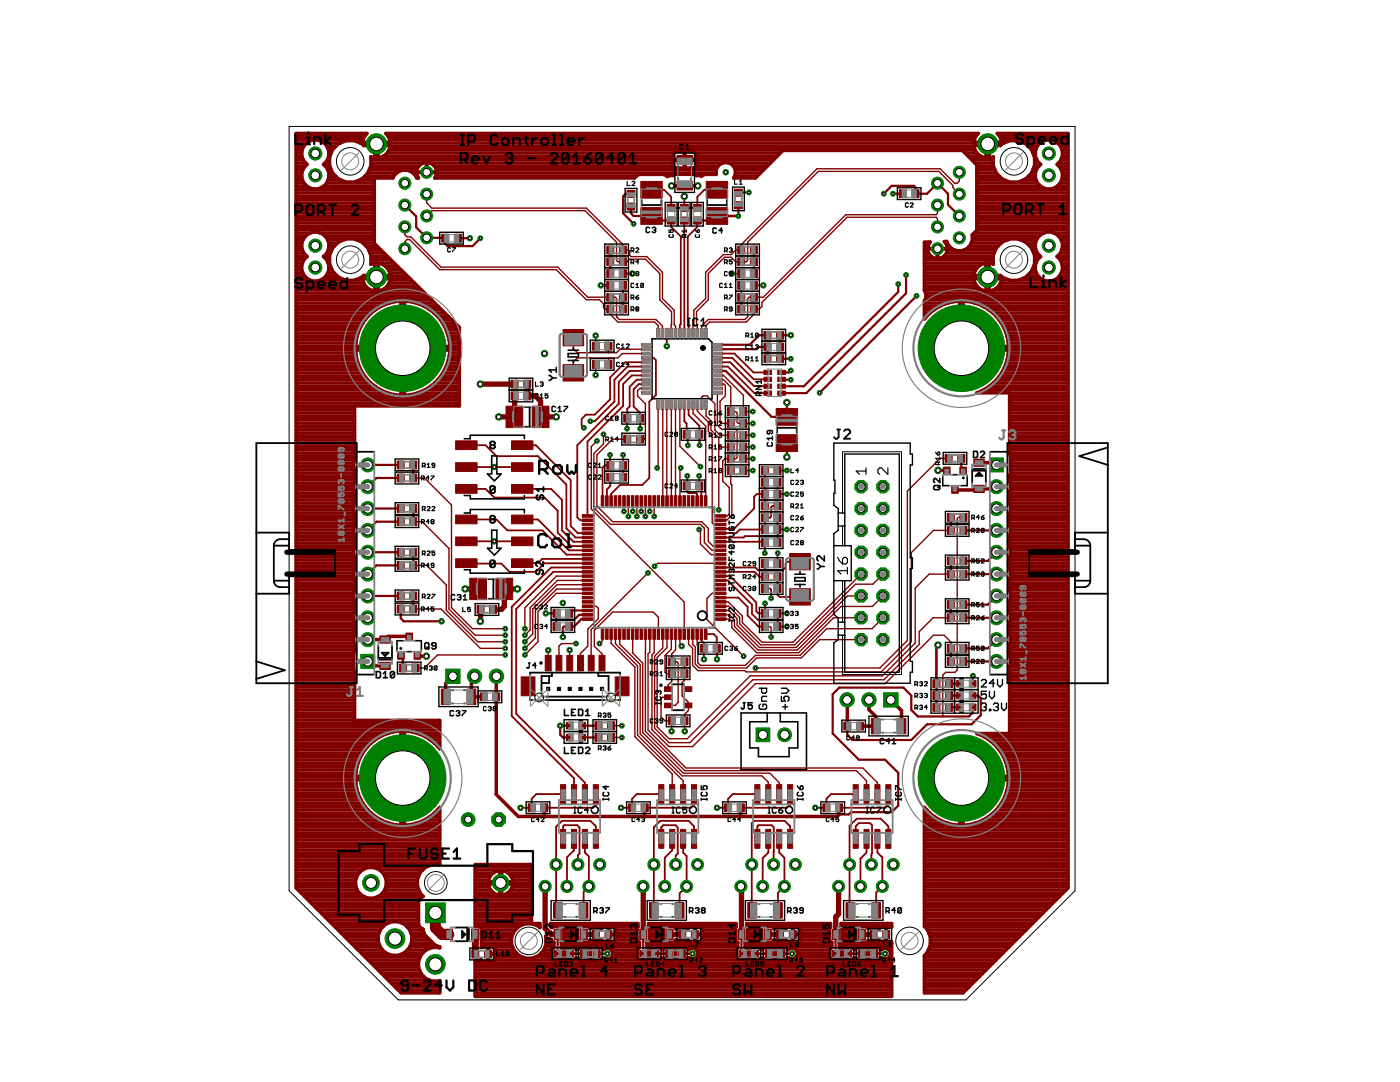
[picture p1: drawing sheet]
<svg xmlns="http://www.w3.org/2000/svg" width="279mm" height="216mm" viewBox="0 0 279 216" stroke-linecap="round" stroke-linejoin="round" font-family="sans-serif">
<g fill="#800000" stroke="#800000" stroke-width=".2">
<path d="M132.6 137h1.4v1h-1.4z"/>
<path d="M132.6 138.7h1.4v.9h-1.4z"/>
<path d="M132.6 140.3h1.4v.9h-1.4z"/>
<path d="M136.7 140.3h1.4v.9h-1.4z"/>
<path d="M136.7 137h1.4v1h-1.4z"/>
<path d="M140.7 65.5h.5v1.8h-.5z"/>
<path d="M139.8 65.5h.5v1.8h-.5z"/>
<path d="M138.9 65.5h.5v1.8h-.5z"/>
<path d="M138 65.5h.6v1.8h-.6z"/>
<path d="M137.2 65.5h.5v1.8h-.5z"/>
<path d="M136.3 65.5h.5v1.8h-.5z"/>
<path d="M135.4 65.5h.5v1.8h-.5z"/>
<path d="M134.6 65.5h.5v1.8h-.5z"/>
<path d="M133.7 65.5h.5v1.8h-.5z"/>
<path d="M132.8 65.5h.5v1.8h-.5z"/>
<path d="M132 65.5h.5v1.8h-.5z"/>
<path d="M131.1 65.5h.5v1.8h-.5z"/>
<path d="M128.1 68.5h1.7v.5h-1.7z"/>
<path d="M128.1 69.4h1.7v.5h-1.7z"/>
<path d="M128.1 70.3h1.7v.5h-1.7z"/>
<path d="M128.1 71.2h1.7v.5h-1.7z"/>
<path d="M128.1 72h1.7v.5h-1.7z"/>
<path d="M128.1 72.9h1.7v.5h-1.7z"/>
<path d="M128.1 73.8h1.7v.5h-1.7z"/>
<path d="M128.1 74.7h1.7v.5h-1.7z"/>
<path d="M128.1 75.5h1.7v.5h-1.7z"/>
<path d="M128.1 76.4h1.7v.5h-1.7z"/>
<path d="M128.1 77.3h1.7v.5h-1.7z"/>
<path d="M128.1 78.1h1.7v.5h-1.7z"/>
<path d="M131.1 79.9h.5v1.8h-.5z"/>
<path d="M132 79.9h.5v1.8h-.5z"/>
<path d="M132.8 79.9h.5v1.8h-.5z"/>
<path d="M133.7 79.9h.5v1.8h-.5z"/>
<path d="M134.6 79.9h.5v1.8h-.5z"/>
<path d="M135.4 79.9h.5v1.8h-.5z"/>
<path d="M136.3 79.9h.5v1.8h-.5z"/>
<path d="M137.2 79.9h.5v1.8h-.5z"/>
<path d="M138 79.9h.6v1.8h-.6z"/>
<path d="M138.9 79.9h.5v1.8h-.5z"/>
<path d="M139.8 79.9h.5v1.8h-.5z"/>
<path d="M140.7 79.9h.5v1.8h-.5z"/>
<path d="M142.5 78.1h1.7v.5h-1.7z"/>
<path d="M142.5 77.3h1.7v.5h-1.7z"/>
<path d="M142.5 76.4h1.7v.5h-1.7z"/>
<path d="M142.5 75.5h1.7v.5h-1.7z"/>
<path d="M142.5 74.7h1.7v.5h-1.7z"/>
<path d="M142.5 73.8h1.7v.5h-1.7z"/>
<path d="M142.5 72.9h1.7v.5h-1.7z"/>
<path d="M142.5 72h1.7v.5h-1.7z"/>
<path d="M142.5 71.2h1.7v.5h-1.7z"/>
<path d="M142.5 70.3h1.7v.5h-1.7z"/>
<path d="M142.5 69.4h1.7v.5h-1.7z"/>
<path d="M142.5 68.5h1.7v.5h-1.7z"/>
<path d="M142.8 123.3h2.1v.5h-2.1z"/>
<path d="M142.8 122.4h2.1v.5h-2.1z"/>
<path d="M142.8 121.6h2.1v.5h-2.1z"/>
<path d="M142.8 120.7h2.1v.5h-2.1z"/>
<path d="M142.8 119.8h2.1v.6h-2.1z"/>
<path d="M142.8 119h2.1v.5h-2.1z"/>
<path d="M142.8 118.1h2.1v.5h-2.1z"/>
<path d="M142.8 117.3h2.1v.5h-2.1z"/>
<path d="M142.8 116.4h2.1v.5h-2.1z"/>
<path d="M142.8 115.6h2.1v.5h-2.1z"/>
<path d="M142.8 114.7h2.1v.5h-2.1z"/>
<path d="M142.8 113.9h2.1v.5h-2.1z"/>
<path d="M142.8 113h2.1v.5h-2.1z"/>
<path d="M142.8 112.1h2.1v.5h-2.1z"/>
<path d="M142.8 111.3h2.1v.5h-2.1z"/>
<path d="M142.8 110.4h2.1v.5h-2.1z"/>
<path d="M142.8 109.6h2.1v.5h-2.1z"/>
<path d="M142.8 108.7h2.1v.5h-2.1z"/>
<path d="M142.8 107.8h2.1v.6h-2.1z"/>
<path d="M142.8 107h2.1v.5h-2.1z"/>
<path d="M142.8 106.1h2.1v.5h-2.1z"/>
<path d="M142.8 105.3h2.1v.5h-2.1z"/>
<path d="M142.8 104.4h2.1v.5h-2.1z"/>
<path d="M142.8 103.5h2.1v.6h-2.1z"/>
<path d="M142.8 102.7h2.1v.5h-2.1z"/>
<path d="M140.6 98.9h.5v2.1h-.5z"/>
<path d="M139.7 98.9h.5v2.1h-.5z"/>
<path d="M138.9 98.9h.5v2.1h-.5z"/>
<path d="M138 98.9h.5v2.1h-.5z"/>
<path d="M137.2 98.9h.5v2.1h-.5z"/>
<path d="M136.3 98.9h.5v2.1h-.5z"/>
<path d="M135.4 98.9h.6v2.1h-.6z"/>
<path d="M134.6 98.9h.5v2.1h-.5z"/>
<path d="M133.7 98.9h.5v2.1h-.5z"/>
<path d="M132.9 98.9h.5v2.1h-.5z"/>
<path d="M132 98.9h.5v2.1h-.5z"/>
<path d="M131.1 98.9h.6v2.1h-.6z"/>
<path d="M130.3 98.9h.5v2.1h-.5z"/>
<path d="M129.4 98.9h.5v2.1h-.5z"/>
<path d="M128.6 98.9h.5v2.1h-.5z"/>
<path d="M127.7 98.9h.5v2.1h-.5z"/>
<path d="M126.9 98.9h.5v2.1h-.5z"/>
<path d="M126 98.9h.5v2.1h-.5z"/>
<path d="M125.1 98.9h.5v2.1h-.5z"/>
<path d="M124.3 98.9h.5v2.1h-.5z"/>
<path d="M123.4 98.9h.5v2.1h-.5z"/>
<path d="M122.6 98.9h.5v2.1h-.5z"/>
<path d="M121.7 98.9h.5v2.1h-.5z"/>
<path d="M120.9 98.9h.5v2.1h-.5z"/>
<path d="M120 98.9h.5v2.1h-.5z"/>
<path d="M116.2 102.7h2.1v.5h-2.1z"/>
<path d="M116.2 103.5h2.1v.6h-2.1z"/>
<path d="M116.2 104.4h2.1v.5h-2.1z"/>
<path d="M116.2 105.3h2.1v.5h-2.1z"/>
<path d="M116.2 106.1h2.1v.5h-2.1z"/>
<path d="M116.2 107h2.1v.5h-2.1z"/>
<path d="M116.2 107.8h2.1v.6h-2.1z"/>
<path d="M116.2 108.7h2.1v.5h-2.1z"/>
<path d="M116.2 109.6h2.1v.5h-2.1z"/>
<path d="M116.2 110.4h2.1v.5h-2.1z"/>
<path d="M116.2 111.3h2.1v.5h-2.1z"/>
<path d="M116.2 112.1h2.1v.5h-2.1z"/>
<path d="M116.2 113h2.1v.5h-2.1z"/>
<path d="M116.2 113.9h2.1v.5h-2.1z"/>
<path d="M116.2 114.7h2.1v.5h-2.1z"/>
<path d="M116.2 115.6h2.1v.5h-2.1z"/>
<path d="M116.2 116.4h2.1v.5h-2.1z"/>
<path d="M116.2 117.3h2.1v.5h-2.1z"/>
<path d="M116.2 118.1h2.1v.5h-2.1z"/>
<path d="M116.2 119h2.1v.5h-2.1z"/>
<path d="M116.2 119.8h2.1v.6h-2.1z"/>
<path d="M116.2 120.7h2.1v.5h-2.1z"/>
<path d="M116.2 121.6h2.1v.5h-2.1z"/>
<path d="M116.2 122.4h2.1v.5h-2.1z"/>
<path d="M116.2 123.3h2.1v.5h-2.1z"/>
<path d="M120 125.5h.5v2.1h-.5z"/>
<path d="M120.9 125.5h.5v2.1h-.5z"/>
<path d="M121.7 125.5h.5v2.1h-.5z"/>
<path d="M122.6 125.5h.5v2.1h-.5z"/>
<path d="M123.4 125.5h.5v2.1h-.5z"/>
<path d="M124.3 125.5h.5v2.1h-.5z"/>
<path d="M125.1 125.5h.5v2.1h-.5z"/>
<path d="M126 125.5h.5v2.1h-.5z"/>
<path d="M126.9 125.5h.5v2.1h-.5z"/>
<path d="M127.7 125.5h.5v2.1h-.5z"/>
<path d="M128.6 125.5h.5v2.1h-.5z"/>
<path d="M129.4 125.5h.5v2.1h-.5z"/>
<path d="M130.3 125.5h.5v2.1h-.5z"/>
<path d="M131.1 125.5h.6v2.1h-.6z"/>
<path d="M132 125.5h.5v2.1h-.5z"/>
<path d="M132.9 125.5h.5v2.1h-.5z"/>
<path d="M133.7 125.5h.5v2.1h-.5z"/>
<path d="M134.6 125.5h.5v2.1h-.5z"/>
<path d="M135.4 125.5h.6v2.1h-.6z"/>
<path d="M136.3 125.5h.5v2.1h-.5z"/>
<path d="M137.2 125.5h.5v2.1h-.5z"/>
<path d="M138 125.5h.5v2.1h-.5z"/>
<path d="M138.9 125.5h.5v2.1h-.5z"/>
<path d="M139.7 125.5h.5v2.1h-.5z"/>
<path d="M140.6 125.5h.5v2.1h-.5z"/>
<path d="M190.9 135.8h1.3v1.3h-1.3z"/>
<path d="M193.5 135.8h1.3v1.3h-1.3z"/>
<path d="M157.6 117.5h4.1v3.2h-4.1z"/>
<path d="M157.6 110.4h4.1v3.3h-4.1z"/>
<path d="M154.5 114.3h1.4v1.6h-1.4z"/>
<path d="M151.9 114.3h1.4v1.6h-1.4z"/>
<path d="M154.5 116.6h1.4v1.6h-1.4z"/>
<path d="M151.9 116.6h1.4v1.6h-1.4z"/>
<path d="M154.5 111.7h1.4v1.5h-1.4z"/>
<path d="M151.9 111.7h1.4v1.5h-1.4z"/>
<path d="M123.6 94.4h1.4v1.6h-1.4z"/>
<path d="M121.1 94.4h1.4v1.6h-1.4z"/>
<path d="M112.9 121.6h1.4v1.6h-1.4z"/>
<path d="M110.4 121.6h1.4v1.6h-1.4z"/>
<path d="M95.2 120.8h1.4v1.6h-1.4z"/>
<path d="M97.7 120.8h1.4v1.6h-1.4z"/>
<path d="M151.9 93.1h1.4v1.6h-1.4z"/>
<path d="M154.5 93.1h1.4v1.6h-1.4z"/>
<path d="M151.9 100.2h1.4v1.5h-1.4z"/>
<path d="M154.5 100.2h1.4v1.5h-1.4z"/>
<path d="M151.9 102.5h1.4v1.6h-1.4z"/>
<path d="M154.5 102.5h1.4v1.6h-1.4z"/>
<path d="M151.9 104.9h1.4v1.5h-1.4z"/>
<path d="M154.5 104.9h1.4v1.5h-1.4z"/>
<path d="M151.9 95.5h1.4v1.5h-1.4z"/>
<path d="M154.5 95.5h1.4v1.5h-1.4z"/>
<path d="M151.9 97.8h1.4v1.6h-1.4z"/>
<path d="M154.5 97.8h1.4v1.6h-1.4z"/>
<path d="M139.8 128.6h1.4v1.6h-1.4z"/>
<path d="M142.3 128.6h1.4v1.6h-1.4z"/>
<path d="M151.9 121.6h1.4v1.6h-1.4z"/>
<path d="M154.5 121.6h1.4v1.6h-1.4z"/>
<path d="M151.9 107.5h1.4v1.6h-1.4z"/>
<path d="M154.5 107.5h1.4v1.6h-1.4z"/>
<path d="M138.9 96.2h1.4v1.5h-1.4z"/>
<path d="M136.3 96.2h1.4v1.5h-1.4z"/>
<path d="M123.6 92.1h1.4v1.5h-1.4z"/>
<path d="M121.1 92.1h1.4v1.5h-1.4z"/>
<path d="M112.9 124.2h1.4v1.6h-1.4z"/>
<path d="M110.4 124.2h1.4v1.6h-1.4z"/>
<path d="M149.8 60.9h1.4v1.5h-1.4z"/>
<path d="M147.2 60.9h1.4v1.5h-1.4z"/>
<path d="M149.8 58.5h1.4v1.6h-1.4z"/>
<path d="M147.2 58.5h1.4v1.6h-1.4z"/>
<path d="M149.8 51.5h1.4v1.5h-1.4z"/>
<path d="M147.2 51.5h1.4v1.5h-1.4z"/>
<path d="M149.8 49.1h1.4v1.6h-1.4z"/>
<path d="M147.2 49.1h1.4v1.6h-1.4z"/>
<path d="M121.1 49.1h1.4v1.6h-1.4z"/>
<path d="M123.6 49.1h1.4v1.6h-1.4z"/>
<path d="M121.1 51.5h1.4v1.5h-1.4z"/>
<path d="M123.6 51.5h1.4v1.5h-1.4z"/>
<path d="M121.1 58.5h1.4v1.6h-1.4z"/>
<path d="M123.6 58.5h1.4v1.6h-1.4z"/>
<path d="M121.1 60.9h1.4v1.5h-1.4z"/>
<path d="M123.6 60.9h1.4v1.5h-1.4z"/>
<path d="M149.8 56.2h1.4v1.5h-1.4z"/>
<path d="M147.2 56.2h1.4v1.5h-1.4z"/>
<path d="M149.8 53.8h1.4v1.6h-1.4z"/>
<path d="M147.2 53.8h1.4v1.6h-1.4z"/>
<path d="M121.1 53.8h1.4v1.6h-1.4z"/>
<path d="M123.6 53.8h1.4v1.6h-1.4z"/>
<path d="M121.1 56.2h1.4v1.5h-1.4z"/>
<path d="M123.6 56.2h1.4v1.5h-1.4z"/>
<path d="M90.7 46.8h1.4v1.5h-1.4z"/>
<path d="M88.2 46.8h1.4v1.5h-1.4z"/>
<path d="M182 37.9h1.4v1.5h-1.4z"/>
<path d="M179.5 37.9h1.4v1.5h-1.4z"/>
<path d="M147.7 93.1h1.4v1.6h-1.4z"/>
<path d="M145.1 93.1h1.4v1.6h-1.4z"/>
<path d="M127 86.8h1.4v1.6h-1.4z"/>
<path d="M124.5 86.8h1.4v1.6h-1.4z"/>
<path d="M112.4 65.7h4.1v3.3h-4.1z"/>
<path d="M112.4 72.8h4.1v3.2h-4.1z"/>
<path d="M118.2 71.9h1.4v1.6h-1.4z"/>
<path d="M120.7 71.9h1.4v1.6h-1.4z"/>
<path d="M118.2 68.3h1.4v1.5h-1.4z"/>
<path d="M120.7 68.3h1.4v1.5h-1.4z"/>
<path d="M146.6 37.7h1.5v1.4h-1.5z"/>
<path d="M146.6 40.3h1.5v1.4h-1.5z"/>
<path d="M140.9 41.4h4.3v3.4h-4.3z"/>
<path d="M140.9 36.2h4.3v3.3h-4.3z"/>
<path d="M102 75.9h1.4v1.5h-1.4z"/>
<path d="M104.5 75.9h1.4v1.5h-1.4z"/>
<path d="M102 78.2h1.4v1.6h-1.4z"/>
<path d="M104.5 78.2h1.4v1.6h-1.4z"/>
<path d="M106.2 81h3.4v4.3h-3.4z"/>
<path d="M101 81h3.3v4.3h-3.3z"/>
<path d="M125.1 40.5h1.6v1.4h-1.6z"/>
<path d="M125.1 38h1.6v1.4h-1.6z"/>
<path d="M138.9 85.9h1.4v1.5h-1.4z"/>
<path d="M136.3 85.9h1.4v1.5h-1.4z"/>
<path d="M154.9 81.5h4.3v3.4h-4.3z"/>
<path d="M154.9 86.7h4.3v3.4h-4.3z"/>
<path d="M127.9 41.4h4.3v3.4h-4.3z"/>
<path d="M127.9 36.2h4.3v3.3h-4.3z"/>
<path d="M133.2 40.8h1.5v1.4h-1.5z"/>
<path d="M133.2 43.3h1.5v1.4h-1.5z"/>
<path d="M138.4 40.8h1.6v1.4h-1.6z"/>
<path d="M138.4 43.3h1.6v1.4h-1.6z"/>
<path d="M127 82.7h1.4v1.5h-1.4z"/>
<path d="M124.5 82.7h1.4v1.5h-1.4z"/>
<path d="M147.7 81.3h1.4v1.6h-1.4z"/>
<path d="M145.1 81.3h1.4v1.6h-1.4z"/>
<path d="M135.8 43.3h1.6v1.4h-1.6z"/>
<path d="M135.8 40.8h1.6v1.4h-1.6z"/>
<path d="M147.7 83.7h1.4v1.6h-1.4z"/>
<path d="M145.1 83.7h1.4v1.6h-1.4z"/>
<path d="M147.7 90.8h1.4v1.5h-1.4z"/>
<path d="M145.1 90.8h1.4v1.5h-1.4z"/>
<path d="M147.7 88.4h1.4v1.6h-1.4z"/>
<path d="M145.1 88.4h1.4v1.6h-1.4z"/>
<path d="M147.7 86.1h1.4v1.5h-1.4z"/>
<path d="M145.1 86.1h1.4v1.5h-1.4z"/>
<path d="M152.5 70.8h1.4v1.6h-1.4z"/>
<path d="M155 70.8h1.4v1.6h-1.4z"/>
<path d="M155 68.5h1.4v1.5h-1.4z"/>
<path d="M152.5 68.5h1.4v1.5h-1.4z"/>
<path d="M99 115.4h3.3v4.3h-3.3z"/>
<path d="M93.7 115.4h3.4v4.3h-3.4z"/>
<path d="M155 66.1h1.4v1.6h-1.4z"/>
<path d="M152.5 66.1h1.4v1.6h-1.4z"/>
<path d="M135.1 36.2h3.1v1.7h-3.1z"/>
<path d="M135.1 31h3.1v1.8h-3.1z"/>
<path d="M179 143.3h1.8v3.1h-1.8z"/>
<path d="M173.9 143.3h1.7v3.1h-1.7z"/>
<path d="M170.9 144.1h1.4v1.6h-1.4z"/>
<path d="M168.4 144.1h1.4v1.6h-1.4z"/>
<path d="M88.1 137.5h1.7v3.1h-1.7z"/>
<path d="M93.2 137.5h1.8v3.1h-1.8z"/>
<path d="M95.8 138.3h1.4v1.5h-1.4z"/>
<path d="M98.3 138.3h1.4v1.5h-1.4z"/>
<path d="M188.7 135.6h1.4v1.6h-1.4z"/>
<path d="M186.2 135.6h1.4v1.6h-1.4z"/>
<path d="M135.9 143h1.4v1.6h-1.4z"/>
<path d="M133.4 143h1.4v1.6h-1.4z"/>
<path d="M135.9 133.6h1.4v1.6h-1.4z"/>
<path d="M133.4 133.6h1.4v1.6h-1.4z"/>
<path d="M135.9 131.3h1.4v1.5h-1.4z"/>
<path d="M133.4 131.3h1.4v1.5h-1.4z"/>
<path d="M108.8 130.8h1.2v3.1h-1.2z"/>
<path d="M111 130.8h1.1v3.1h-1.1z"/>
<path d="M113.1 130.8h1.2v3.1h-1.2z"/>
<path d="M115.3 130.8h1.1v3.1h-1.1z"/>
<path d="M117.4 130.8h1.2v3.1h-1.2z"/>
<path d="M119.5 130.8h1.2v3.1h-1.2z"/>
<path d="M122.8 135.1h2.7v3.7h-2.7z"/>
<path d="M104 135.1h2.8v3.7h-2.8z"/>
<path d="M102.1 107.1h4.3v1.8h-4.3z"/>
<path d="M102.1 102.8h4.3v1.7h-4.3z"/>
<path d="M102.1 111.5h4.3v1.7h-4.3z"/>
<path d="M90.9 107.1h4.3v1.8h-4.3z"/>
<path d="M90.9 111.5h4.3v1.7h-4.3z"/>
<path d="M90.9 102.8h4.3v1.7h-4.3z"/>
<path d="M102.1 92.3h4.3v1.8h-4.3z"/>
<path d="M102.1 88h4.3v1.7h-4.3z"/>
<path d="M102.1 96.7h4.3v1.7h-4.3z"/>
<path d="M90.9 92.3h4.3v1.8h-4.3z"/>
<path d="M90.9 96.7h4.3v1.7h-4.3z"/>
<path d="M90.9 88h4.3v1.7h-4.3z"/>
<path d="M152.5 73.9h1.5v.8h-1.5z"/>
<path d="M152.5 75.3h1.5v.8h-1.5z"/>
<path d="M152.5 76.6h1.5v.9h-1.5z"/>
<path d="M152.5 78h1.5v.9h-1.5z"/>
<path d="M155.2 78h1.5v.9h-1.5z"/>
<path d="M155.2 76.6h1.5v.9h-1.5z"/>
<path d="M155.2 75.3h1.5v.8h-1.5z"/>
<path d="M155.2 73.9h1.5v.8h-1.5z"/>
<path d="M174.6 156.6h1v3.7h-1z"/>
<path d="M174.6 165.5h1v3.8h-1z"/>
<path d="M176.8 156.6h1v3.7h-1z"/>
<path d="M172.4 156.6h1v3.7h-1z"/>
<path d="M170.3 156.6h1v3.7h-1z"/>
<path d="M176.8 165.5h1v3.8h-1z"/>
<path d="M172.4 165.5h1v3.8h-1z"/>
<path d="M170.3 165.5h1v3.8h-1z"/>
<path d="M176.2 185.7h1.4v1.5h-1.4z"/>
<path d="M173.6 185.7h1.4v1.5h-1.4z"/>
<path d="M164.2 160.4h1.4v1.6h-1.4z"/>
<path d="M166.8 160.4h1.3v1.6h-1.3z"/>
<path d="M174 180.1h1.7v3.1h-1.7z"/>
<path d="M168.8 180.1h1.8v3.1h-1.8z"/>
<path d="M155 156.6h1v3.7h-1z"/>
<path d="M155 165.5h1v3.8h-1z"/>
<path d="M157.2 156.6h1v3.7h-1z"/>
<path d="M152.8 156.6h1v3.7h-1z"/>
<path d="M150.6 156.6h1.1v3.7h-1.1z"/>
<path d="M157.2 165.5h1v3.8h-1z"/>
<path d="M152.8 165.5h1v3.8h-1z"/>
<path d="M150.6 165.5h1.1v3.8h-1.1z"/>
<path d="M157.5 185.7h1.4v1.5h-1.4z"/>
<path d="M155 185.7h1.4v1.5h-1.4z"/>
<path d="M144.6 160.4h1.4v1.6h-1.4z"/>
<path d="M147.2 160.4h1.3v1.6h-1.3z"/>
<path d="M154.4 180.1h1.7v3.1h-1.7z"/>
<path d="M149.2 180.1h1.8v3.1h-1.8z"/>
<path d="M135.8 156.6h1v3.7h-1z"/>
<path d="M135.8 165.5h1v3.8h-1z"/>
<path d="M138 156.6h1v3.7h-1z"/>
<path d="M133.6 156.6h1.1v3.7h-1.1z"/>
<path d="M131.5 156.6h1v3.7h-1z"/>
<path d="M138 165.5h1v3.8h-1z"/>
<path d="M133.6 165.5h1.1v3.8h-1.1z"/>
<path d="M131.5 165.5h1v3.8h-1z"/>
<path d="M138 185.7h1.4v1.5h-1.4z"/>
<path d="M135.5 185.7h1.4v1.5h-1.4z"/>
<path d="M125.5 160.4h1.4v1.6h-1.4z"/>
<path d="M128 160.4h1.4v1.6h-1.4z"/>
<path d="M134.8 180.1h1.7v3.1h-1.7z"/>
<path d="M129.6 180.1h1.8v3.1h-1.8z"/>
<path d="M116.2 156.6h1v3.7h-1z"/>
<path d="M116.2 165.5h1v3.8h-1z"/>
<path d="M118.4 156.6h1v3.7h-1z"/>
<path d="M114 156.6h1.1v3.7h-1.1z"/>
<path d="M111.9 156.6h1v3.7h-1z"/>
<path d="M118.4 165.5h1v3.8h-1z"/>
<path d="M114 165.5h1.1v3.8h-1.1z"/>
<path d="M111.9 165.5h1v3.8h-1z"/>
<path d="M120.7 185.7h1.4v1.5h-1.4z"/>
<path d="M118.2 185.7h1.4v1.5h-1.4z"/>
<path d="M105.4 160.4h1.4v1.6h-1.4z"/>
<path d="M107.9 160.4h1.4v1.6h-1.4z"/>
<path d="M115.6 180.1h1.7v3.1h-1.7z"/>
<path d="M110.5 180.1h1.7v3.1h-1.7z"/>
<path d="M81.8 92h1.4v1.6h-1.4z"/>
<path d="M79.3 92h1.4v1.6h-1.4z"/>
<path d="M81.8 100.7h1.4v1.6h-1.4z"/>
<path d="M79.3 100.7h1.4v1.6h-1.4z"/>
<path d="M81.8 109.4h1.4v1.6h-1.4z"/>
<path d="M79.3 109.4h1.4v1.6h-1.4z"/>
<path d="M81.8 118.1h1.4v1.6h-1.4z"/>
<path d="M79.3 118.1h1.4v1.6h-1.4z"/>
<path d="M79.4 130.2h1.3v1.4h-1.3z"/>
<path d="M82.6 130.2h1.3v1.4h-1.3z"/>
<path d="M81 126.3h1.3v1.3h-1.3z"/>
<path d="M75.8 132.1h2.1v1.5h-2.1z"/>
<path d="M75.8 126.9h2.1v1.4h-2.1z"/>
<path d="M82.2 132.5h1.4v1.6h-1.4z"/>
<path d="M79.7 132.5h1.4v1.6h-1.4z"/>
<path d="M96.7 189.6h1.4v1.6h-1.4z"/>
<path d="M94.2 189.6h1.4v1.6h-1.4z"/>
<path d="M171.3 185.4h1.4v2.1h-1.4z"/>
<path d="M166.1 185.4h1.4v2.1h-1.4z"/>
<path d="M152.5 185.4h1.4v2.1h-1.4z"/>
<path d="M147.3 185.4h1.4v2.1h-1.4z"/>
<path d="M132.9 185.4h1.4v2.1h-1.4z"/>
<path d="M127.7 185.4h1.4v2.1h-1.4z"/>
<path d="M115.8 185.4h1.4v2.1h-1.4z"/>
<path d="M110.6 185.4h1.4v2.1h-1.4z"/>
<path d="M94.1 185.4h1.4v2.1h-1.4z"/>
<path d="M88.9 185.4h1.4v2.1h-1.4z"/>
<path d="M189.1 131.2h1.4v1.6h-1.4z"/>
<path d="M191.6 131.2h1.4v1.6h-1.4z"/>
<path d="M189.1 122.5h1.4v1.6h-1.4z"/>
<path d="M191.6 122.5h1.4v1.6h-1.4z"/>
<path d="M189.1 113.8h1.4v1.5h-1.4z"/>
<path d="M191.6 113.8h1.4v1.5h-1.4z"/>
<path d="M189.1 105.1h1.4v1.5h-1.4z"/>
<path d="M191.6 105.1h1.4v1.5h-1.4z"/>
<path d="M191.6 93.2h1.3v1.3h-1.3z"/>
<path d="M188.3 93.2h1.3v1.3h-1.3z"/>
<path d="M189.9 97.1h1.3v1.3h-1.3z"/>
<path d="M194.4 91.6h2v1.4h-2z"/>
<path d="M194.4 96.8h2v1.5h-2z"/>
<path d="M188.6 90.7h1.4v1.5h-1.4z"/>
<path d="M191.2 90.7h1.4v1.5h-1.4z"/>
<path d="M151.9 124.2h1.4v1.6h-1.4z"/>
<path d="M154.5 124.2h1.4v1.6h-1.4z"/>
<path d="M190.9 138.1h1.3v1.3h-1.3z"/>
<path d="M193.5 138.1h1.3v1.3h-1.3z"/>
<path d="M188.7 138h1.4v1.6h-1.4z"/>
<path d="M186.2 138h1.4v1.6h-1.4z"/>
<path d="M190.9 140.5h1.3v1.3h-1.3z"/>
<path d="M193.5 140.5h1.3v1.3h-1.3z"/>
<path d="M188.7 140.4h1.4v1.5h-1.4z"/>
<path d="M186.2 140.4h1.4v1.5h-1.4z"/>
<path d="M115.5 144.1h1.4v1.4h-1.4z"/>
<path d="M113 144.1h1.3v1.4h-1.3z"/>
<path d="M118.7 144h1.4v1.6h-1.4z"/>
<path d="M121.3 144h1.4v1.6h-1.4z"/>
<path d="M115.5 146.5h1.4v1.3h-1.4z"/>
<path d="M113 146.5h1.3v1.3h-1.3z"/>
<path d="M118.7 146.4h1.4v1.5h-1.4z"/>
<path d="M121.3 146.4h1.4v1.5h-1.4z"/>
<path d="M150.1 189.6h1.3v1.3h-1.3z"/>
<path d="M147.5 189.6h1.3v1.3h-1.3z"/>
<path d="M152.7 189.5h1.4v1.6h-1.4z"/>
<path d="M155.3 189.5h1.4v1.6h-1.4z"/>
<path d="M168.6 189.6h1.3v1.3h-1.3z"/>
<path d="M166.1 189.6h1.3v1.3h-1.3z"/>
<path d="M171.3 189.5h1.4v1.6h-1.4z"/>
<path d="M173.8 189.5h1.4v1.6h-1.4z"/>
<path d="M130.2 189.6h1.3v1.3h-1.3z"/>
<path d="M127.7 189.6h1.3v1.3h-1.3z"/>
<path d="M132.9 189.5h1.4v1.6h-1.4z"/>
<path d="M135.4 189.5h1.4v1.6h-1.4z"/>
<path d="M113.2 189.6h1.3v1.3h-1.3z"/>
<path d="M110.7 189.6h1.3v1.3h-1.3z"/>
<path d="M115.9 189.5h1.4v1.6h-1.4z"/>
<path d="M118.4 189.5h1.4v1.6h-1.4z"/>
<path d="M79.3 120.7h1.4v1.6h-1.4z"/>
<path d="M81.8 120.7h1.4v1.6h-1.4z"/>
<path d="M189.1 102.4h1.4v1.6h-1.4z"/>
<path d="M191.6 102.4h1.4v1.6h-1.4z"/>
<path d="M79.3 94.6h1.4v1.6h-1.4z"/>
<path d="M81.8 94.6h1.4v1.6h-1.4z"/>
<path d="M79.3 103.3h1.4v1.6h-1.4z"/>
<path d="M81.8 103.3h1.4v1.6h-1.4z"/>
<path d="M79.3 112h1.4v1.6h-1.4z"/>
<path d="M81.8 112h1.4v1.6h-1.4z"/>
<path d="M189.1 128.6h1.4v1.6h-1.4z"/>
<path d="M191.6 128.6h1.4v1.6h-1.4z"/>
<path d="M189.1 119.9h1.4v1.5h-1.4z"/>
<path d="M191.6 119.9h1.4v1.5h-1.4z"/>
<path d="M189.1 111.1h1.4v1.6h-1.4z"/>
<path d="M191.6 111.1h1.4v1.6h-1.4z"/>
</g>
<g fill="none" stroke="#800000" stroke-width=".7">
<path d="M59.1 31.9h1.4M59.1 39.8h15.6M59.1 39.2h15.6M59.1 38.5h15.6M59.1 37.8h15.6M59.1 37.2h2.2M59.1 36.5h1.5M59.1 35.9h1.2M59.1 35.2h1.1M59.1 34.5h1.1M59.1 33.8h1.4M59.1 33.2h1.8"/>
<path d="M59.1 32.5h1.9M59.1 31.2h1.1M59.1 30.5h1.1M59.1 29.9h1.2M59.1 29.2h1.5M59.1 28.5h2.1M59.1 27.9h13.3M59.1 27.2h13.6M60.6 36.5a2.69 2.69 0 0 1 .7-3.7 2.74 2.74 0 0 1-.4-4 2.74 2.74 0 0 1 4 0 2.74 2.74 0 0 1-.3 4 2.72 2.72 0 0 1 .6 3.7M60.6 36.5a2.73 2.73 0 0 0 4.6 0M64.6 37.2h10.1M64.6 28.5h3.3"/>
<path d="M64.9 32.5h.9M64.9 33.2h.9M65.2 36.5h9.5M65.3 29.2h1.7M65.3 31.9h.5M65.4 33.8h.7M65.5 35.9h2.4M65.5 29.9h.9M65.6 35.2h1.4M65.6 34.5h.8M65.6 31.2h.2M65.6 30.5h.5"/>
<path d="M66.4 34.5a4.2 4.2 0 0 1 .7-5.4 4.2 4.2 0 0 1 5.5-.1h5.3a2.8 2.8 0 0 1-2.4 2.5v-3.1h2.4l-.3-.9-.6-.9h118.2l-.6 .9-.3 .9h2.5v3.1a2.74 2.74 0 0 1-2.5-2.5h5.4a4.2 4.2 0 0 1 5.5 .1 4.2 4.2 0 0 1 .7 5.4M66.4 34.5a4.2 4.2 0 0 0 7 0M71.9 28.5h2.9M71.9 35.9h2.8M72.8 35.2h5.7M73.4 34.5l.6-1.5v-1.7l.8 .2v-3.1h-2.5l.3-.9 .6-.9h-14.1v150.6l21 20.9h7.7v-2.4a3.4 3.4 0 0 1-4.3-3.3 3.4 3.4 0 0 1 4.3-3.3v-.2l-1-.3-2-2.1-.4-1.1-.7-.5-.2-.5v-4.5l.2-.5 .8-.5-.6-.7M73.4 34.5h5.8M73.7 33.8h9.5M74 33.2h9.6M74 31.9h80.4M74 32.5h10.4M74.8 31.2h.7"/>
<path d="M74.8 30.5h.7M74.8 29.9h.7M74.8 29.2h.7M75.5 28.5h121.3M76.5 31.2h57.8M77.3 30.5h57.2M77.5 27.2h117.3M77.7 29.9h116.9M77.8 27.9h116.6M77.9 29.2h116.5M82.4 34.5h.8M83 35.2h.3"/>
<path d="M83.2 34.5l.3 1h-.3a2.56 2.56 0 0 0-2.4-1.6 2.56 2.56 0 0 0-2.4 1.6h-3.7v13.1l17 16.7v15.7h-20.9v10.8M83.2 34.5v-.1h1.9v-2a2.01 2.01 0 0 0-1.9 2h3.9a1.97 1.97 0 0 0-1.9-2v2h1.9v.1M85.1 33.8h.1M85.1 33.2h.1M85.1 32.5h.1M85.9 32.5h48.4M86.7 33.2h47.8M87 35.2h39.9M87.1 33.8h55.9M87.1 34.5l-.3 1h39.8l.5-.5 .5-.2h4.8l.8 .4 .4-.2h.7l.5-.2h3.7l.5 .2 1 .2 .7-.4h2.2M87.1 34.5h55.8M133.1 35.2h.1"/>
<path d="M134 37.1h5.3M136.6 33.2h.1M136.6 32.5h.1M136.6 31.2h.1M136.6 30.5h.1M136.7 37l-.1 .1M138.8 30.5h16.9M138.8 30.5l-.5-.3h-1.6v3.3h1.8l.4-.4 .1-1.1h-4.7l.1 1.1 .4 .4h1.8v-3.3h-1.6l-.4 .2-.3 .5v.9M138.8 30.5l.2 .4v.9M138.8 33.2h4.5M139 32.5h5.3M139 31.2h16.1"/>
<path d="M142.9 34.8a1.99 1.99 0 0 1 2.4-2.4 1.99 1.99 0 0 1 1.2 3.1h4.3l5.5-5.5h35.8l2.8 2.9v13.1l-.9 .9a2.62 2.62 0 0 1-1.9 3.1 2.62 2.62 0 0 1-3.1-1.8h-.5l.4 .7 .2 .7h-2v2l.8-.1 .5-.4M142.9 34.8h.1M145.4 32.5h8.4M146.4 33.2h6.7M146.6 35.2h4.5M146.7 33.8h5.7M146.8 34.5h4.9M192.6 30.5h2.4M193.2 31.2h2.6M193.9 31.9h4.3M194.6 32.5h3.6M194.9 39.8h18.2"/>
<path d="M194.9 39.2h18.2M194.9 38.5h18.2M194.9 37.8h18.2M194.9 37.2h12.8M194.9 36.5h12.1M194.9 35.9h5.4M194.9 35.2h4.6M194.9 34.5h3.9M194.9 33.8h3.7M194.9 33.2h3.4M196.8 31.2h.6M196.8 30.5h.6"/>
<path d="M196.8 29.9h.6M196.8 29.2h.6M197.4 28.5h3M198.8 34.5l-.6-1.5v-1.7l-.8 .2v-3.1h2.5l-.3-.9-.6-.9h14.1v150.6l-20.9 20.9h-7.7v-7.5l.5-.5 .7-1.5v-1.7M198.8 34.5a4.2 4.2 0 0 0 7.1 0M199.5 27.2h13.6M199.8 27.9h13.3M204.3 28.5h3.3M204.3 35.9h2.5M205.2 35.2h1.4M205.2 29.2h1.8M205.9 34.5h.7"/>
<path d="M205.9 29.9h.8M206.1 33.8h.8M206.1 30.5h.5M206.4 33.2h.9M206.4 31.2h.2M206.5 31.9h.4M206.5 32.5h.9M207 29.1a2.74 2.74 0 0 1 4.2-.5 2.74 2.74 0 0 1-.2 4.2 2.74 2.74 0 0 1 .4 4.1 2.74 2.74 0 0 1-4.1 0 2.74 2.74 0 0 1 .4-4.1 2.72 2.72 0 0 1-.7-3.7zM210.9 37.2h2.2M211.1 28.5h2M211.2 32.5h1.9M211.3 33.2h1.8"/>
<path d="M211.6 36.5h1.5M211.6 29.2h1.5M211.7 31.9h1.4M211.8 33.8h1.3M211.9 35.9h1.2M211.9 29.9h1.2M212 31.2h1.1M212 35.2h1.1M212 34.5h1.1M212 30.5h1.1M59.1 59.8h27M59.1 59.1h26.3"/>
<path d="M59.1 58.5h25.6M59.1 57.8h14.8M59.1 57.1h13.9M59.1 56.5h13.5M59.1 55.8h2.6M59.1 55.1h1.8M59.1 54.5h1.4M59.1 53.8h1.1M59.1 53.1h1.1M59.1 52.5h1.3M59.1 51.8h1.6M59.1 51.2h2.1"/>
<path d="M59.1 50.5h1.5M59.1 49.8h1.2M59.1 49.1h1.1M59.1 48.5h1.1M59.1 47.8h1.4M59.1 47.2h1.9M59.1 46.5h2.9M59.1 45.8h15.6M59.1 45.2h15.6M59.1 44.5h15.6M59.1 43.8h15.6M59.1 43.2h15.6"/>
<path d="M59.1 42.5h15.6M59.1 41.8h15.6M59.1 41.2h15.6M59.1 40.5h15.6M60.2 48.5v1.1l.4 .9 .7 .7a2.75 2.75 0 0 0-.6 3.8 2.75 2.75 0 0 0 3.8 .6 2.75 2.75 0 0 0 .7-3.8M60.2 48.5a2.75 2.75 0 0 1 2.7-2.2 2.75 2.75 0 0 1 2.7 2.2M63.9 46.5h10.8M64.1 55.8h4.6M64.6 51.2h1.2M64.9 47.2h9.8M65 55.1h2.4M65.2 51.8h.6"/>
<path d="M65.2 50.5h.8M65.4 47.8h3.3M65.4 54.5h1.3M65.5 52.5h.3M65.5 49.8h.7M65.6 48.5v1.1l-.4 .9-.6 .7 .6 .6M65.6 53.8h.7M65.6 53.1h.4M65.6 49.1h1.1M65.6 48.5h1.8M71 55.8h1.3M71.1 47.8h3.6"/>
<path d="M72.4 55.8l-.1-.2h5.6v.2M72.4 55.8l.6 1.3M72.4 55.1h2.4M72.4 48.5h2.3M73 57.1l.9 .7 .9 .3v-5.6l-.8 .2a4.2 4.2 0 0 0-4.3-5.1 4.2 4.2 0 0 0-3.8 5.6 4.2 4.2 0 0 0 6.3 2.1l.4-.3h5.3a2.84 2.84 0 0 0-2.4-2.5v5.6l.9-.3M73.1 49.1h2.2M73.6 49.8h2.3M73.8 50.5h2.8M74 52.5h4.7M74 51.8h4M74 51.2h3.3M74.8 57.8h.7"/>
<path d="M74.8 57.1h.7M74.8 56.5h.7M74.8 55.8h.7M74.8 54.5h.7M74.8 53.8h.7M74.8 53.1h.7M75.5 55.1h5.9M76.4 57.8h7.7M76.9 53.1h2.4M77.2 57.1l-.8 .7M77.2 57.1h6.2M77.5 53.8h2.5"/>
<path d="M77.7 56.5h5M77.8 54.5h2.9M77.9 55.8l-.7 1.3M77.9 55.8h4.1M184.5 58h.1M184.5 57.8h11.4M184.5 57.1h10.5M184.5 56.5h10.1M184.5 55.8h9.9M184.5 55.1h12.3M184.5 54.5h9.9M184.5 53.8h10.2"/>
<path d="M184.5 53.1h10.8M184.5 52.5h13.7M184.5 51.8h13.7M184.5 51.2h1.3M184.5 50.5h.8M184.5 49.8h.6M184.5 49.1h.7M184.5 48.5h1M184.5 58a1.92 1.92 0 0 1 0 2.1v3.5a9.5 9.5 0 0 1 7-3.5v9h21.6M184.6 59.8h28.5M184.7 58.5h28.4M184.8 59.1h28.3"/>
<path d="M185.8 51.1l.5 .4 .8 .1v-2h-2l.2-.7 .3-.6h-1.1v9.7M185.8 51.1l-.5-.7-.2-.7h4l-.3 1-.4 .4M187.1 51.2h.1M187.1 50.5h.1M187.1 49.8h.1M188.4 51.2h9.8M188.7 48.5h.4M188.9 50.5h9.5M189 49.1h.5M189.1 49.8h1.3M192.5 49.8h6.2M193.4 49.1h5.7"/>
<path d="M193.8 48.5h6M194.1 47.8h7M194.1 47.2h13.2M194.4 55.8l-.1-.2h5.6l-.3 .9-.4 .6M194.4 55.8l.6 1.3M194.4 46.5h13.9M194.9 45.8h18.2M194.9 45.2h18.2M194.9 44.5h18.2M194.9 43.8h18.2M194.9 43.2h18.2M194.9 42.5h18.2"/>
<path d="M194.9 41.8h18.2M194.9 41.2h18.2M194.9 40.5h18.2M195 57.1l.9 .7M195.9 57.8l.9 .3v-5.6a2.79 2.79 0 0 0-2.5 2.5h5.4a4.2 4.2 0 0 0 6.3-1.2 4.2 4.2 0 0 0-2.2-6 4.2 4.2 0 0 0-5.6 3.2v1.7l-.8-.2v5.6l1-.3M196.8 57.8h.6M196.8 57.1h.6M196.8 56.5h.6M196.8 55.8h.6M196.8 54.5h.6M196.8 53.8h.6M196.8 53.1h.6"/>
<path d="M197.4 55.1h2.4M198.4 57.8h14.7M199.2 57.1l-.8 .7M199.2 57.1h13.9M199.7 56.5h13.4M199.9 55.8h1.3M203.5 55.8h4.7M203.6 47.8h3.3M204.9 55.1h2.4M204.9 48.5h1.7M205.5 54.5h1.4M205.5 49.1h1.1"/>
<path d="M206 53.8h.6M206 49.8h.7M206.3 53.1h.3M206.3 50.5h.7M206.5 52.5h.3M206.5 51.8h.6M206.5 51.2h1.1M206.6 48.5a2.75 2.75 0 0 1 2.7-2.2 2.75 2.75 0 0 1 2.7 2.2M206.6 48.5v1.1l.4 .9 .7 .7-.7 .6M207 51.8a2.75 2.75 0 0 0 2.3 4.3 2.75 2.75 0 0 0 2.3-4.3M210.3 46.5h2.8M210.5 55.8h2.6"/>
<path d="M211 51.2h2.1M211.3 47.2h1.8M211.4 55.1h1.7M211.6 51.8h1.5M211.6 50.5h1.5M211.8 47.8h1.3M211.8 54.5h1.3M211.9 52.5h1.2M211.9 49.8h1.2M212 48.5v1.1l-.4 .9-.6 .7 .6 .6M212 53.8h1.1M212 53.1h1.1"/>
<path d="M212 49.1h1.1M212 48.5h1.1M59.1 69.1h32.6M59.1 79.8h32.6M59.1 79.1h32.6M59.1 78.4h18.4M59.1 77.8h16.8M59.1 77.1h15.7M59.1 76.4h14.9M59.1 75.8h14.3M59.1 75.1h13.7M59.1 74.4h13.3"/>
<path d="M59.1 73.8h12.9M59.1 73.1h12.6M59.1 72.5h12.3M59.1 71.8h12.1M59.1 71.1h12M59.1 70.4h11.9M59.1 69.8h20.9M59.1 68.5h11.9M59.1 67.8h12M59.1 67.1h12.2M59.1 66.5h12.4M59.1 65.8h12.6"/>
<path d="M59.1 65.1h12.9M59.1 64.5h13.3M59.1 63.8h13.8M59.1 63.1h14.3M59.1 62.5h15M59.1 61.8h15.8M59.1 61.1h16.9M59.1 60.5h18.6M71 69.8h.1M71 69.8h18.8M71 69.8a9.4 9.4 0 0 0 9 9.1M80 60.1h.1"/>
<path d="M80 60.1a9.4 9.4 0 0 0-9 9M80 78.9h.1M80 60.1v18.8M80 78.4h.7M80 77.8h.7M80 77.1h.7M80 76.4h.7M80 75.8h.7M80 75.1h.7M80 74.4h.7M80 73.8h.7M80 73.1h.7"/>
<path d="M80 72.5h.7M80 71.8h.7M80 71.1h.7M80 70.4h.7M80 68.5h.7M80 67.8h.7M80 67.1h.7M80 66.5h.7M80 65.8h.7M80 65.1h.7M80 64.5h.7M80 63.8h.7"/>
<path d="M80 63.1h.7M80 62.5h.7M80 61.8h.7M80 61.1h.7M80 60.5h.7M80.7 60.1h.1M80.7 60.1v18.8M80.7 78.9h.1M80.7 69.8h11M80.8 60.1a9.4 9.4 0 0 1 9 9M83.1 60.5h3.7M83.3 78.4h8.4"/>
<path d="M84.7 61.1h2.7M84.8 77.8h6.9M85.8 61.8h2.3M85.9 77.1h5.8M86.6 62.5h2.2M86.7 76.4h5M87.3 63.1h2.2M87.4 75.8h4.3M87.9 63.8h2.2M87.9 75.1h3.8M88.3 64.5h2.5M88.4 74.4h3.3"/>
<path d="M88.7 65.1h2.8M88.8 73.8h2.9M89 65.8h2.7M89 73.1h2.7M89.3 66.5h2.4M89.3 72.5h2.4M89.5 71.8h2.2M89.5 67.1h2.2M89.6 71.1h2.1M89.6 67.8h2.1M89.7 68.5h2M89.7 70.4h2"/>
<path d="M89.8 69.8a9.4 9.4 0 0 1-9 9.1M89.8 69.8h.1M184.5 63.1h.4M184.5 62.5h1.1M184.5 61.8h1.9M184.5 61.1h3M184.5 60.5h4.7M191.5 68.5h.7M191.5 67.8h.7M191.5 67.1h.7M191.5 66.5h.7M191.5 65.8h.7"/>
<path d="M191.5 65.1h.7M191.5 64.5h.7M191.5 63.8h.7M191.5 63.1h.7M191.5 62.5h.7M191.5 61.8h.7M191.5 61.1h.7M191.5 60.5h.7M192.2 60.1v9.7h9.1M192.2 60.1h.1M192.2 69.8h20.9M192.2 60.1a9.4 9.4 0 0 1 9.1 9"/>
<path d="M194.6 60.5h18.5M196.2 61.1h16.9M196.3 77.8h16.8M197.3 61.8h15.8M197.4 77.1h15.7M198.1 62.5h15M198.2 76.4h14.9M198.8 63.1h14.3M198.9 75.8h14.2M199.4 63.8h13.7M199.4 75.1h13.7M199.8 64.5h13.3"/>
<path d="M199.9 74.4h13.2M200.2 65.1h12.9M200.3 73.8h12.8M200.5 65.8h12.6M200.6 73.1h12.5M200.8 66.5h12.3M200.8 72.5h12.3M201 67.1h12.1M201 71.8h12.1M201.1 67.8h12M201.1 71.1h12M201.2 70.4h11.9"/>
<path d="M201.2 68.5h11.9M201.3 69.8h.1M201.3 69.8a9.5 9.5 0 0 1-6.4 8.6h6.6v12.2l.2 .5M201.5 79.8h11.6M201.5 79.1h11.6M201.5 78.4h11.6M59.1 99.7h11.7M59.1 99.1h11.7M59.1 98.4h11.7M59.1 97.7h11.5M59.1 97.1h11.5M59.1 96.4h11.6"/>
<path d="M59.1 95.7h11.7M59.1 95.1h11.7M59.1 94.4h11.7M59.1 93.7h11.7M59.1 93.1h11.5M59.1 92.4h11.5M59.1 91.7h11.7M59.1 91.1h11.7M59.1 90.4h11.7M59.1 89.7h11.7M59.1 89.1h11.7M59.1 88.4h11.7"/>
<path d="M59.1 87.8h11.7M59.1 87.1h11.7M59.1 86.4h11.7M59.1 85.8h11.7M59.1 85.1h11.7M59.1 84.4h11.7M59.1 83.8h11.7M59.1 83.1h11.7M59.1 82.4h11.7M59.1 81.8h11.7M59.1 81.1h11.7M59.1 80.4h32.6"/>
<path d="M70.8 93.8v2.3l-.2 .5v1.1l.2 .4v2.4l-.2 .4v1.1l.2 .5v2.3l-.2 .5v1.1l.2 .4v2.4l-.2 .4v1.1l.2 .5v2.3l-.2 .5v1.1l.2 .4v2.4l-.2 .4M70.8 91.8l-.2 .4v1.1l.2 .5M187.2 93.9h1.8M195.4 92.3h3l.5 .5M198.9 97.1l-.5 .5h-3l-.2 .2h-4.6M201.5 99.7h11.6M201.5 99.1h11.6M201.5 98.4h11.6M201.5 95.7h11.6M201.5 95.1h11.6M201.5 90.4h11.6M201.5 89.7h11.6"/>
<path d="M201.5 89.1h11.6M201.5 88.4h11.6M201.5 87.8h11.6M201.5 87.1h11.6M201.5 86.4h11.6M201.5 85.8h11.6M201.5 85.1h11.6M201.5 84.4h11.6M201.5 83.8h11.6M201.5 83.1h11.6M201.5 82.4h11.6M201.5 81.8h11.6"/>
<path d="M201.5 81.1h11.6M201.5 80.4h11.6M201.6 96.4h11.5M201.6 97.7h11.5M201.7 91.1v3.3l-.2 .5v1.2l.2 .5v1.1l-.2 .4v2.4l.2 .4v1.1l-.2 .5v2.3l.2 .5v1.1l-.2 .4v2.4l.2 .4v1.1l-.2 .5v2.3l.2 .5v1.1l-.2 .4v2.4l.2 .4M201.7 97.1h11.4M201.7 94.4h11.4M201.7 93.7h11.4M201.7 93.1h11.4M201.7 92.4h11.4M201.7 91.7h11.4M201.7 91.1h11.4"/>
<path d="M59.1 119.7h11.6M59.1 119h11.5M59.1 118.4h11.5M59.1 117.7h11.7M59.1 117h11.7M59.1 116.4h11.7M59.1 115.7h11.7M59.1 115h11.5M59.1 114.4h11.5M59.1 113.7h11.6M59.1 113h11.7M59.1 112.4h11.7"/>
<path d="M59.1 111.7h11.7M59.1 111h11.6M59.1 110.4h11.5M59.1 109.7h11.5M59.1 109.1h11.7M59.1 108.4h11.7M59.1 107.7h11.7M59.1 107.1h11.7M59.1 106.4h11.5M59.1 105.7h11.5M59.1 105.1h11.6M59.1 104.4h11.7"/>
<path d="M59.1 103.7h11.7M59.1 103.1h11.7M59.1 102.4h11.6M59.1 101.7h11.5M59.1 101.1h11.5M59.1 100.4h11.7M70.6 118.3v1.2l.2 .4v2.4l-.2 .4v1.1l.2 .5v2.3l-.2 .5 .2 2.8-.2 .4M201.5 117.7h11.6M201.5 117h11.6M201.5 116.4h11.6M201.5 115.7h11.6M201.5 113h11.6"/>
<path d="M201.5 112.4h11.6M201.5 111.7h11.6M201.5 109.1h11.6M201.5 108.4h11.6M201.5 107.7h11.6M201.5 107.1h11.6M201.5 104.4h11.6M201.5 103.7h11.6M201.5 103.1h11.6M201.5 100.4h11.6M201.5 102.4h11.6M201.5 113.7h11.6"/>
<path d="M201.5 111h11.6M201.6 119.7h11.5M201.6 105.1h11.5M201.7 118.3v1.2l-.2 .4v2.4l.2 .4v1.1l-.2 .5v2.3l.2 .5v1.1l-.2 .4v2.4l.2 .4v1.1l-.2 .5M201.7 119h11.4M201.7 118.4h11.4M201.7 115h11.4M201.7 114.4h11.4M201.7 110.4h11.4M201.7 109.7h11.4M201.7 106.4h11.4M201.7 105.7h11.4"/>
<path d="M201.7 101.7h11.4M201.7 101.1h11.4M59.1 139.7h11.7M59.1 139h11.7M59.1 138.3h11.7M59.1 137.7h11.7M59.1 137h11.7M59.1 136.3h11.7M59.1 135.7h11.7M59.1 135h11.7M59.1 134.3h11.7M59.1 133.7h11.5"/>
<path d="M59.1 133h11.5M59.1 132.3h11.5M59.1 131.7h11.5M59.1 131h11.5M59.1 130.3h11.5M59.1 129.7h11.7M59.1 129h11.7M59.1 128.3h11.6M59.1 127.7h11.5M59.1 127h11.5M59.1 126.3h11.7M59.1 125.7h11.7"/>
<path d="M59.1 125h11.7M59.1 124.4h11.7M59.1 123.7h11.5M59.1 123h11.5M59.1 122.4h11.6M59.1 121.7h11.7M59.1 121h11.7M59.1 120.4h11.7M70.6 133.7l.2 .4v9.6h17v5.7a9.3 9.3 0 0 0-7-3.5M70.6 130.3v3.4M73.4 132l.9 .9h2.6M73.4 127.6h.1"/>
<path d="M81.7 127h-4.2l-.6 .6h-3.5M83.3 130.9h1.8M90.4 134.9l-1.5 1.5v2.6M94.7 134.9l-.6 .7v3.4h2.4M99.1 134.9l-.1 23.6 4.4 4.4h63.7l.3-.4v-1.3M169.1 139.7v5.2M173.4 139.7v1.9l1.4 1.4v1.9h-3.2M177.8 139.7l2.1 2.1v3.1M201.5 133v13.4h-6.6a9.5 9.5 0 0 1 6.4 8.5M201.5 139.7h11.6M201.5 139h11.6M201.5 138.3h11.6"/>
<path d="M201.5 137.7h11.6M201.5 137h11.6M201.5 136.3h11.6M201.5 135.7h11.6M201.5 135h11.6M201.5 134.3h11.6M201.5 133.7h11.6M201.5 133h11.6M201.5 131h11.6M201.5 130.3h11.6M201.5 129.7h11.6M201.5 129h11.6"/>
<path d="M201.5 126.3h11.6M201.5 125.7h11.6M201.5 125h11.6M201.5 124.4h11.6M201.5 121.7h11.6M201.5 121h11.6M201.5 120.4h11.6M201.5 122.4h11.6M201.6 128.3h11.5M201.6 127h11.5M201.7 132.3h11.4M201.7 131.7h11.4"/>
<path d="M201.7 127.7h11.4M201.7 123.7h11.4M201.7 123h11.4M59.1 155.6h21.6v9.1M59.1 159.6h12.9M59.1 159h12.6M59.1 158.3h12.4M59.1 157.6h12.2M59.1 157h12M59.1 156.3h11.9M59.1 155h20.9M59.1 154.3h11.9"/>
<path d="M59.1 153.6h12M59.1 153h12.1M59.1 152.3h12.3M59.1 151.6h12.6M59.1 151h12.9M59.1 150.3h13.3M59.1 149.6h13.7M59.1 149h14.3M59.1 148.3h14.9M59.1 147.6h15.7M59.1 147h16.8M59.1 146.3h18.4"/>
<path d="M59.1 145.6h28.7M59.1 145h28.7M59.1 144.3h28.7M59.1 143.7h11.7M59.1 143h11.7M59.1 142.3h11.7M59.1 141.6h11.7M59.1 141h11.7M59.1 140.3h11.7M71 154.9h.1M71 155.6h.1M71 155.6a9.4 9.4 0 0 0 9 9.1"/>
<path d="M80 145.9h.1M80 145.9a9.4 9.4 0 0 0-9 9M80 145.9v18.8M80 159.6h.7M80 159h.7M80 158.3h.7M80 157.6h.7M80 157h.7M80 156.3h.7M80 154.3h.7M80 153.6h.7M80 153h.7"/>
<path d="M80 152.3h.7M80 151.6h.7M80 151h.7M80 150.3h.7M80 149.6h.7M80 149h.7M80 148.3h.7M80 147.6h.7M80 147h.7M80 146.3h.7M80.7 145.9h.1M80.7 145.9v9h-9.7"/>
<path d="M83.3 146.3h4.5M84.8 147h3M85.9 147.6h1.9M86.7 148.3h1.1M87.4 149h.4M191.5 159.6h.7M191.5 159h.7M191.5 158.3h.7M191.5 157.6h.7M191.5 157h.7M191.5 156.3h.7M192.2 155h20.9"/>
<path d="M196.3 147h16.8M197.4 147.6h15.7M198.2 148.3h14.9M198.9 149h14.2M199.4 149.6h13.7M199.9 150.3h13.2M200.2 159.6h12.9M200.3 151h12.8M200.5 159h12.6M200.6 151.6h12.5M200.8 158.3h12.3M200.8 152.3h12.3"/>
<path d="M201 157.6h12.1M201 153h12.1M201.1 157h12M201.1 153.6h12M201.2 156.3h11.9M201.2 154.3h11.9M201.3 154.9h-9.1v9.8M201.3 155.6a9.4 9.4 0 0 1-9.1 9.1M201.3 154.9h.1M201.3 155.6h.1M201.5 146.3h11.6M201.5 145.6h11.6"/>
<path d="M201.5 145h11.6M201.5 144.3h11.6M201.5 143.7h11.6M201.5 143h11.6M201.5 142.3h11.6M201.5 141.6h11.6M201.5 141h11.6M201.5 140.3h11.6M213.1 155.6h-21.6v9.1a9.5 9.5 0 0 1-7-3.6v23.8l.5 .5 .7 1.5M59.1 176.9h11.9M59.1 176.3h11.9M59.1 175.6h11.9"/>
<path d="M59.1 174.9h12.1M59.1 174.3h12.5M59.1 173.6h13.2M59.1 172.9h26.1M59.1 172.3h28.7M59.1 171.6h28.7M59.1 170.9h28.7M59.1 170.3h28.7M59.1 169.6h28.7M59.1 168.9h28.7M59.1 168.3h28.7M59.1 167.6h28.7"/>
<path d="M59.1 166.9h28.7M59.1 166.3h28.7M59.1 165.6h28.7M59.1 165h28.7M59.1 164.3h18.6M59.1 163.6h16.9M59.1 162.9h15.8M59.1 162.3h15M59.1 161.6h14.3M59.1 161h13.8M59.1 160.3h13.3M59.5 177.6h11.8"/>
<path d="M60.2 178.2h11.6M60.9 178.9h11.8M61.5 179.6h22.2M72.3 173.6a3.1 3.1 0 0 0-.6 4.6 3.1 3.1 0 0 0 4.7 0 3.1 3.1 0 0 0-.6-4.6M72.3 173.6l1.1-.5h1.2l1.2 .5M75.4 178.9h8.9M75.8 173.6h8.6M76.3 178.2h7.6M76.5 174.3h7.3M76.8 177.6h6.8M76.8 174.9h6.7M77 176.9h6.3"/>
<path d="M77.1 176.3h6.2M77.1 175.6h6.2M80 164.7h.1M80 164.3h.7M80 163.6h.7M80 162.9h.7M80 162.3h.7M80 161.6h.7M80 161h.7M80 160.3h.7M80.7 164.7h.1M80.8 164.7a9.5 9.5 0 0 0 7-3.6v11.4a3.7 3.7 0 0 0-3.9 1.6 3.7 3.7 0 0 0 0 4.1"/>
<path d="M83.1 164.3h4.7M84.7 163.6h3.1M85.8 162.9h2M86.6 162.3h1.2M87.3 161.6h.5M94.8 179.6h11.3M94.8 178.9h11.3M94.8 178.2h3.8M94.8 177.6h3.1M94.8 176.9h2.8M94.8 176.3h4.9M94.8 175.6h2.7"/>
<path d="M94.8 174.9h3M94.8 174.3h3.6M94.8 173.6h11.3M94.8 172.9h11.3M97.5 175.6v.4h4.9l-.1-.4M98.3 174.3l.7-.4 .7-.2v4.9l-1.1-.3M98.3 174.3l-.5 .6-.3 .7M99.7 178.2h.4M99.7 177.6h.4M99.7 176.9h.4M99.7 175.6h.4M99.7 174.9h.4"/>
<path d="M99.7 174.3h.4M100.1 176.3h6M101.2 178.2h4.9M101.5 174.3h4.6M101.9 177.6h4.2M102 174.9h4.1M102.3 176.9h3.8M102.3 175.6h3.8M102.3 175.6a2.4 2.4 0 0 0-2.2-1.9v4.9a2.43 2.43 0 0 0 2.3-2.2h-4.9l.3 1 .8 .9M108.6 161.2l.1 1.7M128.7 161.2v1.7M147.8 161.2l.1 1.7"/>
<path d="M184.5 179.6h26.2M184.5 178.9h26.9M184.5 178.2h27.6M184.5 177.6h28.2M184.5 176.9h28.6M184.5 176.3h28.6M184.5 175.6h28.6M184.5 174.9h28.6M184.5 174.3h28.6M184.5 173.6h28.6M184.5 172.9h28.6M184.5 172.3h28.6"/>
<path d="M184.5 171.6h28.6M184.5 170.9h28.6M184.5 170.3h28.6M184.5 169.6h28.6M184.5 168.9h28.6M184.5 168.3h28.6M184.5 167.6h28.6M184.5 166.9h28.6M184.5 166.3h28.6M184.5 165.6h28.6M184.5 165h28.6M184.5 164.3h4.7"/>
<path d="M184.5 163.6h3M184.5 162.9h1.9M184.5 162.3h1.1M184.5 161.6h.4M191.5 164.3h.7M191.5 163.6h.7M191.5 162.9h.7M191.5 162.3h.7M191.5 161.6h.7M191.5 161h.7M191.5 160.3h.7M192.2 164.7h.1"/>
<path d="M194.6 164.3h18.5M196.2 163.6h16.9M197.3 162.9h15.8M198.1 162.3h15M198.8 161.6h14.3M199.4 161h13.7M199.8 160.3h13.3M62.2 180.3h21.3M62.8 180.9h20.7M63.5 181.6h20M64.2 182.2h19.3M64.8 182.9h18.7"/>
<path d="M65.5 183.6h18M66.2 184.2h11.2M66.8 184.9h9.7M67.5 185.6h8.4M68.2 186.2h7.4M68.8 186.9h6.7M69.5 187.6h6M70.2 188.2h5.4M70.8 188.9h5.1M71.5 189.6h4.9M72.2 190.2h5M72.8 190.9h11.1"/>
<path d="M73.5 191.6h10.1M74.1 192.2h9.4M74.8 192.9h8.7M75.5 193.5h8.2M76.2 194.2h7.8M76.8 194.9h7.8M77.5 195.6h8.2M78.1 196.2h9.7M78.8 196.9h9M79.5 197.5h8.3M80.3 184.2h3.2M80.5 190.2h3.8"/>
<path d="M81.2 184.9h2.6M81.3 189.6h3.7M81.7 185.6h2.7M81.8 188.9h5.8M82 186.2h2.6M82.1 188.2h4.4M82.2 187.6h3.6M82.2 186.9h2.9M94.8 197.5h83.1M94.8 196.9h83.1M94.8 196.2h83.1M94.8 195.6h83.1"/>
<path d="M94.8 194.9h83.1M94.8 194.2h83.1M94.8 193.5h83.1M94.8 192.9h83.1M94.8 192.2h83.1M94.8 184.2l13 .1v.8a3.5 3.5 0 0 0-5.3 1 3.5 3.5 0 0 0 1.8 5 3.5 3.5 0 0 0 4.7-2.7l-.1-1.6a1.33 1.33 0 0 0 1.1 .7v.2l.3 .3h.3v1.1l-.4 .3v1.8l.3 .3h1.7l.3-.3v-1.8l-.5-.3v-1.1h.2l.3-.3v-2.5l-.3-.3M94.8 183.6h11.3M94.8 182.9h11.3M94.8 182.2h11.3M94.8 181.6h11.3M94.8 180.9h11.3M94.8 180.3h11.3"/>
<path d="M94.8 198.2h83.1M95.8 184.9l.3 .3v3.9l.5-.3h1.6l.4 .2 .3 .5v1.8l-.3 .5-.4 .1h-1.6l-.4-.1-.2-.3-.2 .2h-1v7.1h83.1v-10.9l-1.8 .1-.6-.4M95.9 191.6h.1M96.1 188.9h.2M96.1 188.2h6M96.1 187.6h6M96.1 186.9h6.1M96.1 186.2h6.3M96.1 185.6h6.7M97.4 191.6h.1M97.4 190.9h.1M97.4 190.2h.1"/>
<path d="M97.4 189.6h.1M97.4 188.9h.1M97.4 188.8v3.1M97.4 190.4h1.5M98.5 188.9h3.8M98.8 191.6h16.8M98.9 190.9h5.2M98.9 190.2h4.2M98.9 189.6h3.7M106.1 184.3v-11.8h-11.3v12.4h8.7M107 190.9h3.2M107.5 184.9h.3"/>
<path d="M107.9 190.2h2.3M108.5 189.6h1.7M108.8 188.9h1.8M108.9 186.9h.1M109 188.2h1.6M109 187.6h1M109.9 184.9h10.6M110.3 184.9l-.2 .2-.2-.3v-.5h17.4v.7l-.2 .2v2.5l.3 .3h.2v1.1h-.2l-.3 .3v1.8l.3 .3h1.8l.3-.3v-1.8l-.4-.3v-1.1h.2l.3-.3v-2.5l-.2-.2v-.7h17.5v.7l-.2 .2v2.5l.3 .3h.2v1.2l-.2 .2v1.8l.3 .3h1.8l.3-.3v-1.8l-.3-.3h-.4v-1.1h.2l.3-.3v-2.5l-.2-.2v-.7h16.8v.7l-.3 .2v2.5l.5 .3v1.1l-.4 .3v1.8l.3 .3h1.7l.3-.3v-1.8l-.4-.3v-1.1h.2l.3-.3v-2.5l-.1-.2v-.7h10v.7l-1.8-.1-.6 .4-.3-.2h-1.8l-.1 .2-.3-.4M112 188.9h15.6M112 188.2h15.6M112.5 190.9h.2M112.5 190.2h.2"/>
<path d="M112.5 189.6h.2M112.5 187.6h2.8M112.5 186.9h2.8M112.5 186.2h2.8M112.5 185.6h2.8M113 189.1h1.7l.3 .4h.3v-.2l.4-.3h1.8l.3 .3v2l-.3 .3h-1.8l-.4-.3v-.2h-.3l-.3 .4h-1.7l-.3-.3v-1.8zM115.6 184.9l-.3 .3v2.5l.3 .3h1.9l.3-.5M117.5 184.9l.3 .5 .2-.3h1.8l.2 .2 .6-.4h1.6l.6 .3 .1 .4M117.5 191.6h.6M117.8 190.9h.1M117.8 190.2h.1M117.8 189.6h.1"/>
<path d="M117.8 187.6h.1M117.8 187.5l.2 .2h1.8l.2-.1M117.9 189.3l.3-.3h1.8l.3 .3v.2h.2a1.07 1.07 0 0 1 1.5 0 1.07 1.07 0 0 1 0 1.5 1.07 1.07 0 0 1-1.5 .1h-.2v.2l-.3 .3h-1.8l-.3-.3zM120 187.6h.1M120 191.6h12.6M121.4 187.6h.1M121.4 186.9h.1M121.4 186.2h.1M121.4 185.6h.1M121.4 184.9h.1M121.4 186.5h1.5M121.4 184.9v3.1"/>
<path d="M122 189.6h5.1M122.1 190.9h5M122.3 190.2h4.8M122.3 184.9h5M122.9 187.6h4.2M122.9 186.9h4.2M122.9 186.2h4.2M122.9 185.6h4.2M122.9 185.6v1.7l-.3 .6-.4 .1h-1.6l-.6-.4M129.1 188.9h18.1M129.1 188.2h18.1M129.4 184.9h8.4"/>
<path d="M129.5 190.9h.2M129.5 190.2h.2M129.5 189.6h.2M129.6 187.6h2.8M129.6 186.9h2.8M129.6 186.2h2.8M129.6 185.6h2.8M129.7 189.4l.3-.3h1.7l.3 .4h.3v-.2l.3-.3h1.9l.3 .3v2l-.3 .3h-1.9l-.3-.3v-.2h-.3l-.3 .4h-1.7l-.3-.3zM132.7 184.9l-.3 .3v2.5l.3 .3h1.8l.4-.3v-.2l.4 .2h1.8l.2-.1M134.5 191.6h.6M134.5 184.9l.4 .3v.2h.1l.3-.3h1.8l.2 .2 .6-.4h1.6l.5 .3 .2 .4M134.8 190.9h.1"/>
<path d="M134.8 190.2h.1M134.8 189.6h.1M134.9 187.6h.2M134.9 189.3l.3-.3h1.8l.3 .3v.2h.2a1.07 1.07 0 0 1 1.5 0 1.07 1.07 0 0 1 0 1.5 1.07 1.07 0 0 1-1.5 .1h-.2v.2l-.3 .3h-1.8l-.3-.3zM137 191.6h15.5M137.3 187.6h.1M138.7 187.6h.1M138.7 186.9h.1M138.7 186.2h.1M138.7 185.6h.1M138.7 184.9h.1M138.7 186.5h1.5"/>
<path d="M138.7 184.9v3.1M139 189.6h8M139.1 190.9h7.9M139.3 190.2h7.7M139.6 184.9h7.3M140.1 187.6h6.6M140.1 187.5l-.6 .5h-1.6l-.6-.4M140.2 186.9h6.5M140.2 186.2h6.5M140.2 185.6h6.5M140.2 185.6l-.1 1.9M148.7 188.9h17.3"/>
<path d="M148.7 188.2h17.3M149 184.9h8.3M149.2 187.6h2.8M149.2 186.9h2.8M149.2 186.2h2.8M149.2 185.6h2.8M149.4 190.9h.1M149.4 190.2h.1M149.4 189.6h.1M149.8 189.1h1.8l.3 .4h.3v-.2l.3-.3h1.8l.3 .3v2l-.3 .3h-1.8l-.3-.3v-.2h-.3l-.3 .4h-1.8l-.3-.3v-1.8zM152.3 184.9l-.3 .3v2.5l.3 .3h1.9l.3-.5 .3 .2h1.8l.2-.1M154.2 184.9l.3 .5 .3-.3h1.8l.2 .2 .6-.4h1.6l.4 .1 .3 .6"/>
<path d="M154.4 191.6h.6M154.5 187.6h.1M154.6 190.9h.1M154.6 190.2h.1M154.6 189.6h.1M154.7 189.3l.3-.3h1.9l.3 .3v.2h.2a1.08 1.08 0 0 1 1.5 0 1.08 1.08 0 0 1 0 1.5 1.08 1.08 0 0 1-1.5 .1h-.2v.2l-.3 .3h-1.9l-.3-.3zM156.8 187.6h.1M156.9 191.6h14.1M158.2 187.6h.1M158.2 186.9h.1M158.2 186.2h.1M158.2 185.6h.1"/>
<path d="M158.2 184.9h.1M158.2 186.5h1.5M158.2 184.9v3.1M158.9 189.6h6.7M159 190.9h6.6M159.1 184.9h6.7M159.2 190.2h6.4M159.6 187.6h5.9M159.7 186.9h5.8M159.7 186.2h5.8M159.7 185.6h5.8M159.7 185.6v1.7l-.3 .6-.4 .1h-1.6l-.6-.4"/>
<path d="M167.5 188.9h10.4M167.5 188.2h10.4M167.9 184.9h8.1M167.9 190.9h.2M167.9 190.2h.2M167.9 189.6h.2M168 187.6h2.8M168 186.9h2.8M168 186.2h2.8M168 185.6h2.8M168.4 189.1h1.8l.3 .4h.3v-.2l.3-.3h1.8l.3 .3v2l-.3 .3h-1.8l-.3-.3v-.2h-.3l-.3 .4h-1.8l-.3-.3v-1.8zM171.1 184.9l-.3 .3v2.5l.3 .3h1.9l.3-.4 .1 .1h1.8l.3-.1"/>
<path d="M172.9 191.6h.7M173.2 190.9h.1M173.2 190.2h.1M173.2 189.6h.1M173.3 189.3l.3-.3h1.8l.3 .3v.2h.2a1.08 1.08 0 0 1 1.5 0 1.08 1.08 0 0 1 0 1.5 1.08 1.08 0 0 1-1.5 .1h-.2v.2l-.3 .3h-1.8l-.3-.3zM175.4 187.6h.1M175.5 191.6h2.4M176.9 187.6h.1M176.9 186.9h.1M176.9 186.2h.1M176.9 185.6h.1M176.9 184.9h.1"/>
<path d="M176.9 184.9v3.1M176.9 186.5h.1M177.4 189.6h.5M177.5 190.9h.4M177.7 190.2h.2M177.8 184.9h.1M184.5 197.5h8.3M184.5 196.9h8.9M184.5 196.2h9.6M184.5 195.6h10.3M184.5 194.9h10.9M184.5 194.2h11.6"/>
<path d="M184.5 193.5h12.3M184.5 192.9h12.9M184.5 192.2h13.6M184.5 191.6h14.3M184.5 190.9h14.9M184.5 184.2h21.6M184.5 183.6h22.2M184.5 182.9h22.9M184.5 182.2h23.6M184.5 181.6h24.2M184.5 180.9h24.9M184.5 180.3h25.6"/>
<path d="M184.5 184.9h20.9M184.9 190.2h15.2M185.1 185.6h19.6M185.3 189.6h15.4M185.4 186.2h18.7M185.5 188.9h15.9M185.7 186.9h17.7M185.7 188.2h16.4M185.7 187.6h17.1"/>
<circle cx="78.8" cy="187.3" r="3.4"/>
</g>
<g fill="none" stroke="#800000" stroke-width=".36">
<path d="M130 37.9h2.5l1.4 1.4v2.2M136.6 39.2v2.3M143.1 37.9h-2.5l-1.4 1.4v2.2M143.1 37.9h.1M133.9 44v1.3l2 1.9v17.5l-.2 .2v1.5M136.6 44v22.4M139.2 44v1.3l-1.9 1.9v17.5l.1 .2v1.5M128.9 75.8h-1.8l-1.4 1.4v3.9l-.5 .5-.1 3.9M128.9 74.9h-2.8l-1.7 1.7v4.4l-7.2 7.1v14.9M128.9 72.3h-4.1l-3 3v4.4l-3.1 3h-1.8l-.8 .9v1.3l.4 .5M128.9 74h-3.2l-2.2 2.2v4.4l-8.3 8.2v14.4l.6 .6h1.4M128.9 71.4h1.6l.4 .5v6.9l-1.3 1.3v15.3l-1.4 1.4h-4.5l-1.7 1.8v1.3"/>
<path d="M128.9 73.2h-3.7l-2.6 2.6v4.3l-3.9 4h-.9M128.9 76.6h-1.4l-1.1 1.1v3.4l1.3 1.3 .1 3.1M133.1 66.4v2.7M143.3 72.3h2.4l4.8 4.8h2.7M143.3 71.4h2.8l4.3 4.3h2.8M143.3 73.2h2l5.3 5.2h2.6M143.3 70.5h3.3l3.8 3.8h2.8M93.1 88.8h3.8l2.2 2.2h8.3l5.6 5.7v8.7l1.9 1.9h2.3M93.1 93.2h11.1M93.1 97.6h3.8l1.8 1.7h10l2.6 2.6v4.4l2.7 2.7h3.2M104.2 97.6h5.8l2.2 2.1v6.1l2.2 2.3h2.8M104.2 88.8h2.7l7 7v9.2l1.4 1.4h1.9"/>
<path d="M121.8 90.8v2.1h-1.1l-.5 .4v6.6M121.8 95.2v1.8l-.7 .7v2.2M124.4 90.8l-.1 4.4M124.4 92.8l-.1 .1M136.6 80.8v3.3l.4 .4v2.2l.3 .2v2M137 96.9v1.1l.4 .4h1.5l.2 .2v1.3M137.4 80.8v2l2.2 2.2v1.7M139.6 96.9l.4 .5v2.5M152.6 98.6h-1.6l-.5 .5v2.4l-4 4h-2.7M152.6 93.9v7.1M155.2 96.2v2.4h1.8M155.2 93.9h1.8"/>
<path d="M93.1 108h11.1M93.1 112.4l-.1 .1h7.1l1.6 1.6h5.2l1.7-1.7h8.6M93.1 103.7h6l2.2 2.1h6.9l4.9 4.9h4.1M104.2 103.7h3.2l6.1 6.1h3.7M117.2 114.1h-6.8l-7.4 7.4v20.9l13.7 13.8v2.3M117.2 113.2h-7.2l-7.9 7.9v21.8l12.5 12.4v3.2M117.2 111.5h-9l-.8 .9h-3.2l.1-.1M143.8 115.8h1.4l4.9 4.8v1.9l1.2 1.2h3.9M143.8 119.3h3.6l1.8 1.8v1.7l2.2 2.2 1.3 .1M143.8 115h1.9l5.2 5.2v1.8l.5 .4 1.3-.1v-1.9M143.8 114.1h6.8l1 1h1M143.8 108.1h8.7l.1 .2v2.1"/>
<path d="M152.6 117.4h1l.3 .3v1.7M152.6 112.5v1.3M155.2 101h-1l-.3 .2v1.8l-.3 .3h-1v2.4h-5l-.7 .7h-3.1M155.2 105.7v2.6M155.2 103.3v2.4M155.2 115.1v3.6l.4 .4h4.1M155.2 105.7h1.8M155.2 107h-6.5l-.3 .3h-4.6M155.2 110.4v2.1M159.7 112.1h-2.5l-.4 .4v.7l-.5 .6h-5l-.5-.6h-7M140 126.5v1.3l.5 .5v1.1M140.8 126.5h1.7l.5 .6v2.3"/>
<path d="M155.3 122.4l-.1 2.6h1.8M157 122.4h-1.8M112.4 158.5h-5.4l-.9 .9v1.8h-2.2M118.9 158.5v2.1l-.6 .6h-9.7M132 158.5h-4.9l-.9 .9v1.8h-2.3M138.5 158.5v2l-.6 .7h-9.2M151.2 158.5h-5l-.9 .9v1.8h-2.2M157.7 158.5v2l-.7 .7h-9.2M170.8 158.5h-4.9l-1 .9v1.8h-2.2M177.3 158.5v2l-.7 .7h-9.2M112.4 167.4v-2.5l.2-.2h2.6l.5 .4v5.2l-.4 .3v1.9M114.6 167.4v2.3l-1.4 1.4v5.8"/>
<path d="M116.7 167.4v2.7l.8 .8v6l-1 1v3.8M118.9 167.4v-2.5l-1.1-1.1h-5.6l-1.2 1.2v16.3l.3 .4M132 167.4v-2.3l.4-.4h2.4l.5 .4v5.2l-.4 .4v1.8M134.2 167.4v2.3l-1.5 1.5v5.7M136.3 167.4v2.7l.7 .7v6.1l-1.4 1.3v3.5M138.5 167.4v-2.5l-1.1-1.1h-5.6l-1.3 1.3v16.6M151.2 167.4v-2.5l.2-.2h2.6l.4 .4v7.4M153.3 167.4v2.7l-1.1 1.1v5.7M155.5 167.4v2.7l1 1.1v5.7l-1.2 1.3v3.5M157.7 167.4v-2.5l-1.1-1.1h-6.1l-.5 .5 .1 17.4M170.8 167.4v-2.5l.6-.7h2.2l.4 .5-.1 7.8M172.9 167.4v2.7l-1.2 1.2v5.6"/>
<path d="M175.1 167.4v2.7l1 1v5.8l-1.2 1.2v3.6M177.3 167.4v-2.5l-1.5-1.5h-4.8l-1.5 1.4v16.7l.2 .2"/>
</g>
<g fill="none" stroke="#800000" stroke-width=".28">
<path d="M85.2 38.7v1.8l1 1h30.8l7.3 7.3v1.1h1.1l.3 .2v.8l.2 .3h3.2l3.1 3.1v5.3l2.4 2.3v2.9l.2 .2v1.4M191.5 38.7l-1.3-1.3v-.4l-2.8-2.8h-24.1l-14.1 14.1v3.7l-.3 .2h-2.1l-.9-.9h-1.3l-3.2 3.3v5.2l-2.4 2.4v2.6l.2 .2v1.4M191.5 34.4v1.7l-.5 .5h-.5l-2.9-2.9h-24.6l-15.1 15.1v1.1h-1.1l-.9 .9h-1.5l-3.6 3.5v5.3l-2.3 2.3v2.9l-.2 .2v1.4M80.8 49.6v-1.4l.4-.4h.5l6.1 6h23.2l6 6h2.7l.7 .8v.8l.3 .3h1.1v1l1.5 1.6h7.3l.7 .7v1.4M80.8 45.3v1.5l.4 .5h.8l6 6h23.3l6 6h5.5l.2 .3v3.6l.6 .6h7.3l1.3 1.2v1.4M85.2 43.1l1-1.1h30.6l6.2 6.3v3.7l.3 .2h1.8l.6-.5h3.1l2.9 2.9v5.2l2.3 2.4-.1 4.2M146 54.6h1.9M147.9 56.9v4.8M150.5 56.9h1.8M150.5 49.9v4.7M187.1 45.3v-1.7l-.3-.3h-17.7l-17 17v.8l-.5 .6h-1.1v1l-1.6 1.6h-7.3l-.7 .7v1.4M187.1 40.9v1.7l-.3 .2h-18l-16.5 16.5h-2.8l-.3 .3v3.6l-.5 .6h-7.3l-1.4 1.2v1.4"/>
<path d="M114.4 67.4v2.2l.8 .8h7.8l.7-.7h5.2M118.9 67v2.1M118.9 72.7v2.1M121.4 69.1l.1 1.3M121.5 71.4l-.1 1.3M128.9 77.5h-1.2l-.5 .5v1l1.6 1.6v6.8l-.3 .2h-.8M128.9 70.5h-4.7l-.9 .9h-8.1l-.8 .8v2.2M143.3 74.9h1.1l4 4v3.2h1.8M143.3 75.8h1.1l1.4 1.4v4.9h1l.3 .3v1.8l.3 .3h2.8M143.3 78.4l-.1 .1v6.3l.8 .9h2.8l.3 .3v5.3l-.3 .2h-2.1l-.5 .5v4l1.3 1.3v5.2l-.4 .5h-1.3M143.3 76.6h1.2l.3 .3v2.1l-1.1 1.1v4.1l.3 .3h1.8M82.5 95.4h2.2l5.4 5.4v20.5l4.2 4.2h6.5"/>
<path d="M119.1 88l-1.1 1.1v12.5l18.5 18.5v6.4M120.4 86.7v1.9l-1.9 1.9v10.8l3.3 3.3h18l.8 .8v2.9l1.5 1.5h1.7M124.5 99.9v2.1M125.2 87.6h-2.9l-3.2 3.2v10.2l3.2 3.1h17.7l1.4 1.3v2.6l.9 1h1.5M125.4 99.9v3.1M126.3 99.9v2.1M127.1 99.9v3.2M128 99.9v2.2M128.8 99.9v3.1M129.7 99.9v2.1M130.6 99.9v3.1M131.3 80.8v12.4l-.2 .2"/>
<path d="M132.2 80.8l.1 19.1M133.1 80.8v19.1M133.9 80.8l.1 19.1M134.8 99.9h.1M134.8 80.8v19.1M135.7 80.8v8.2l4.1 4.1M135.9 93.4l-.2 .1v6.4M137.2 95v1.9h-.2M138.3 80.8v1.7l2.5 2.5v14.9M139.2 80.8v1.2l2.2 2.2v1.9l.7 .7v17.6l.4 .3h1.3M139.5 96.9h.1M139.5 95v1.9"/>
<path d="M140 80.8v-1.6l.3-.2h.8l1.6 1.6v5.2l1 1h2.1M140.9 80.8v2.2l1 1v1.8l1.5 1.6v14.3M143.4 89.2h2.4M145.8 93.9v2.7l.2 .2v6l-1 1h-1.2M148.4 91.5h1.8M148.4 89.2h1.8M148.4 93.9h1.8M148.4 86.8h1.8M189.3 91.5h-1.7l-6.5 6.5v29.8l-5.5 5.5h-24.8M82.5 104.1h1.8l5.3 5.3v12.1l5.2 5.2h6M82.5 112.8h2.7l3.9 3.9v5.1l6.2 6.3h5.5M117.2 115h-6.1l-6.3 6.3v4.2"/>
<path d="M117.2 115.8h-6l-5.4 5.5v4.4l-1 1M117.2 116.7h-6l-4.9 4.8v5l-1.5 1.6M117.2 117.5h-6.1l-4.3 4.3v5.5l-2 2.1M117.2 118.4h-6.2l-3.6 3.6v6.1l-2.6 2.6M124.5 102h.1M126.3 102h.1M129.3 114.3l-11.3 11.3v6.7M139.5 105.7l.3 .2v2.6l2.1 2.2h1.9M143.8 112.4h-12.6l-.6 .6M143.8 118.4h-1.7l-1 1v4.2l7.3 7.3M171.9 118.9h-2.8l-10.2 10.3h-7.3l-4.5-4.4v-1.4l-1.6-1.6h-1.7M171.9 114.6l-13.6 13.5h-6.2l-4-3.9v-1.3l-2.8-2.8h-1.5"/>
<path d="M176.2 114.6l-2 2h-3.5l-12.1 12.1h-6.8l-4.2-4.2v-1.3l-2.2-2.2h-1.6M176.2 118.9l-2.1 2.1h-6.2l-8.8 8.7h-7.8l-4.7-4.7v-1.3l-1-1h-1.8M189.8 105.8h-3.5l-4.4 4.5v17.8l-6 6h-27l-.2-.3h-9.4l-1.1-1v-3.4l-.8-.8v-2.1M189.8 114.6h-4.4l-2.8 2.7v11l-6.5 6.6h-26.4l-12.5 12.5h-3.7l-2.4-2.3v-13.9l2-2v-2.7M192.3 103.2h-1l-.3 .3v30.2l-.4 .5h-1.9l-.5 .5-.1 8.3M82.5 121.5h5.5l7.9 7.9h4.9M100.8 130.7h-13.5l-2.6 2.6h-1.8M109.4 132.3h.1M109.4 129.8v2.5M113.7 132.3h.1M113.7 129.7v2.6M115 128.4h-2.9l-.6 .5v3.4"/>
<path d="M117.2 121h1.8l.4 .3v2.1l-2.1 2.1v3.4l-1.5 1.5v1.9M120.2 126.5v1.3l-.5 .6M122 126.5v1.9l4.7 4.7v13.9l7.5 7.4v4.1M122.8 126.5v1.9l4.4 4.5v13.8l9.1 9.1v2.7M123.7 126.5v2l4.1 4.1v13.9l8.3 8.3h16l1.2 1.3v2.4M126.3 126.5v3.8l2 2v13.9l8.1 8.1h17.2l1.9 1.9v2.3M128.8 126.5v19.4l7.9 7.9h34.2l2 2v2.7M128.8 130.2h.1M129.7 126.5v3.6l-.4 .4v15.2l7.6 7.5h35.3l2.9 3v2.3M130.6 126.5v3.7l-.5 .5v14.9l3.4 3.4h4.7l12.6-12.6h25.8l9.7-9.7h2.1l1.4 1.4v1.3M131.4 126.5v-3.3l-1-1.1h-8.1l-3.7 3.7v3.1l1.5 1.6v1.8M133.3 139.1h-1.1l-.3 .3v3.6l.8 .8h1.4l-.1 2.1"/>
<path d="M134 126.5v3l-1.3 1.3v3.4l.3 .2h1.1v1.6l-.8 .7v.8M134.8 126.5v3.2l-.7 .8v1.6h1l.2 .2v7.9l-.6 .6h-1.4M135.7 126.5v2.1l.3 .3M136.6 132.1v3.7l-.5 .4v2.7l1.3 1.2v1.7l-.8 .8 .1 3.3M138.3 126.5v2.1l.4 .5v3.4l.8 .8h9.5l2-2h8.9l3.7-3.7h8.3M152.7 125.1h1l.2 .2v1.8M171.9 123.3h-5.5l-7 6.9h-8.4l-5-4.9v-1.3l-.4-.5h-1.8M176.2 123.3l-2.2 2.2h-9l-5.3 5.3h-8.9l-2 2h-9l-.5-.6-.2-5.7M189.8 123.3h-3.6l-2.7 2.7v2.6l-7.1 7h-26.2l-12.5 12.6h-4.2l-2.9-2.9v-14.4l1.7-1.6v-2.8M122 147.2h2.1M122 144.8h2.1"/>
</g>
<g fill="none" stroke="#800000" stroke-width=".44">
<path d="M125.9 38.7h-1.1l-.4 .5v3.4l2 2.1M147.4 38.4h.1M147.4 38.4h2.1M176.4 38.7l1.5-1.6h4.5l.3 .3v1.3h2.3l2.1-2.1 2.1 2.1v2.1l2.3 2.3M178.2 38.7h2M80.8 40.9l2.3 2.3v2.2l2.1 2.1h3.6l.1 1.1 .4 .5h5l1.6-1.6M91.4 47.5h2.4M119.9 56.9h1.9M121.8 49.9v4.7M124.3 54.6h1.9M124.3 56.9v4.8M125.9 41.2v1.4l.5 .5h3.6l.9 .9h3"/>
<path d="M133.9 41.5h5.3M143.1 43.1l-.9 .9h-3M147.4 41v2.1M179.3 56.7v1.6l-18.9 18.8h-4.4M180.8 54.9v3.6l-19.9 19.9h-4.9M182.9 59l-19.3 19.4M143.3 74h1.5l9.2 9.2h3v-2.9M143.3 69.7h7.6l.4-.5h1.9v2.4M153.2 66.9h-1.6l-2 1.9h-6.3M155.7 71.6h2.1M156 75.7l1.8 .1M157.8 66.9h-2.1v2.3"/>
<path d="M157.8 73.9l-.4 .4h-1.4M73.4 92.8h6.6M80 95.4h-4.9l-1.7 1.7M82.5 92.8v2.6M139.6 86.7v2.1M157 88.4v2.8M191.9 91.5v2l.3 .4M73.4 118.9h6.6M73.4 101.5h6.6M73.4 110.2h6.6M80 104.1h-4.9l-1.7 1.7M80 112.8h-4.9l-1.7 1.8"/>
<path d="M82.5 101.5v2.1l.5 .5M82.5 110.2v2.6M82.5 118.9v2.6M189.8 103.2v2.6M189.8 111.9v2.7M192.3 114.6h6.6M192.3 105.8h6.6M198.9 118.9l-1.8 1.7h-4.8M198.9 110.2l-1.8 1.7h-4.8M80 121.5v1.9l.6 .6h7.5M80 130.9l.4 .4v2M108.9 122.4h2.2v2.6"/>
<path d="M117.2 122.7h-1.6l-1 1h-3.6M117.2 121.8h-3l-.6 .6M117.2 123.5h-1.2l-1.4 1.5h-2l-.3 .3v1.8M140.5 129.4h.1M140.5 129.4v2.2M143 129.4l.1 2.2M186.9 136.4v4.7M189.4 136.4h2.2M189.4 138.8h2.2M189.8 120.6v2.7M189.8 129.4v2.6M192.3 132h6.6"/>
<path d="M192.3 123.3h6.6M194.1 138.8h1.1l.5 .5v3.4l-1.8 1.8h-8.9l-3.1 3.2h-11.8l-1-1v-1.8M194.2 134.9l-.1 1.5M198.9 127.6l-1.8 1.8h-4.8M113.7 144.8h-1.9v1.8l.5 .6h1.4M116.2 144.8h3.2M116.2 147.2h3.2M189.4 141.1h2.2M194.1 141.1v1.1l-.7 .8h-10.2l-1.3-1.4v-2.8l-1.6-1.6h-12.8l-1.3 1.3v7.9l5.2 5.2h5.2l2.7 2.6v6.5l-1.4 1.4h-8.1l-.4 .4h-2M111.3 186.5v3.8M128.4 186.5l-.1 3.8M148 186.5v3.6l.2 .2"/>
<path d="M166.8 186.5v3.8"/>
</g>
<g fill="none" stroke="#800000" stroke-width="1.1">
<path d="M95.9 76.6h6.8M102.7 79v4.1l-3.2 .1M105.2 76.6v2.4h1.6l1.1 1.1v3.1M107.9 83.2h3.1M107.9 83.2h.1M92.8 117.5h2.6M103.3 117.5h-2.7v3.5l-.5 .6h-1.7M95.9 121.6v2.4M108.8 176.9v8.4l1.2 1.2h1.3M128.3 176.9l.1 9.6M147.8 176.9l.2 .1v9.5M167.4 176.9v5.5l-.6 .6v3.5"/>
<path d="M116.5 186.5h2.4M133.6 186.5h2.6M153.2 186.5h2.5M172 186.5h2.3"/>
</g>
<path d="M143.1 43.1h.1M143.1 43.1h4.3M187.2 128.7l-.3 .3v7.4M113.9 190.3h2.7M119.1 190.3h2.1M130.9 190.3h2.7M136.1 190.3h2.1M150.7 190.3h2.7M156 190.3h2.1M169.3 190.3h2.7M174.5 190.3h2.1" fill="none" stroke="#800000" stroke-width=".53"/>
<path d="M94.8 186.5l.1 3.9" fill="none" stroke="#800000" stroke-width="1.4"/>
<path d="M86.9 182.1v3l1.3 1.4h1.4" fill="none" stroke="#800000" stroke-width="2.2"/>
<circle cx="197.1" cy="28.7" r="2.03" fill="#008000" stroke="#008000" stroke-width=".2"/>
<circle cx="197.1" cy="28.7" r="1.35" fill="#fff" stroke="#000" stroke-width=".2"/>
<circle cx="197.1" cy="55.3" r="2.03" fill="#008000" stroke="#008000" stroke-width=".2"/>
<circle cx="197.1" cy="55.3" r="1.35" fill="#fff" stroke="#000" stroke-width=".2"/>
<circle cx="209.3" cy="49" r="1.31" fill="#008000" stroke="#008000" stroke-width=".2"/>
<circle cx="209.3" cy="49" r=".87" fill="#fff" stroke="#000" stroke-width=".2"/>
<circle cx="209.3" cy="30.6" r="1.31" fill="#008000" stroke="#008000" stroke-width=".2"/>
<circle cx="209.3" cy="30.6" r=".87" fill="#fff" stroke="#000" stroke-width=".2"/>
<circle cx="209.3" cy="35" r="1.31" fill="#008000" stroke="#008000" stroke-width=".2"/>
<circle cx="209.3" cy="35" r=".87" fill="#fff" stroke="#000" stroke-width=".2"/>
<circle cx="209.3" cy="53.4" r="1.31" fill="#008000" stroke="#008000" stroke-width=".2"/>
<circle cx="209.3" cy="53.4" r=".87" fill="#fff" stroke="#000" stroke-width=".2"/>
<circle cx="191.5" cy="34.4" r="1.21" fill="#008000" stroke="#008000" stroke-width=".2"/>
<circle cx="191.5" cy="34.4" r=".76" fill="#fff" stroke="#000" stroke-width=".2"/>
<circle cx="187.1" cy="36.6" r="1.21" fill="#008000" stroke="#008000" stroke-width=".2"/>
<circle cx="187.1" cy="36.6" r=".76" fill="#fff" stroke="#000" stroke-width=".2"/>
<circle cx="187.1" cy="40.9" r="1.21" fill="#008000" stroke="#008000" stroke-width=".2"/>
<circle cx="187.1" cy="40.9" r=".76" fill="#fff" stroke="#000" stroke-width=".2"/>
<circle cx="187.1" cy="45.3" r="1.21" fill="#008000" stroke="#008000" stroke-width=".2"/>
<circle cx="187.1" cy="45.3" r=".76" fill="#fff" stroke="#000" stroke-width=".2"/>
<circle cx="187.1" cy="49.6" r="1.21" fill="#008000" stroke="#008000" stroke-width=".2"/>
<circle cx="187.1" cy="49.6" r=".76" fill="#fff" stroke="#000" stroke-width=".2"/>
<circle cx="191.5" cy="38.7" r="1.21" fill="#008000" stroke="#008000" stroke-width=".2"/>
<circle cx="191.5" cy="38.7" r=".76" fill="#fff" stroke="#000" stroke-width=".2"/>
<circle cx="191.5" cy="43.1" r="1.21" fill="#008000" stroke="#008000" stroke-width=".2"/>
<circle cx="191.5" cy="43.1" r=".76" fill="#fff" stroke="#000" stroke-width=".2"/>
<circle cx="191.5" cy="47.5" r="1.21" fill="#008000" stroke="#008000" stroke-width=".2"/>
<circle cx="191.5" cy="47.5" r=".76" fill="#fff" stroke="#000" stroke-width=".2"/>
<circle cx="75.1" cy="55.3" r="2.03" fill="#008000" stroke="#008000" stroke-width=".2"/>
<circle cx="75.1" cy="55.3" r="1.35" fill="#fff" stroke="#000" stroke-width=".2"/>
<circle cx="75.1" cy="28.7" r="2.03" fill="#008000" stroke="#008000" stroke-width=".2"/>
<circle cx="75.1" cy="28.7" r="1.35" fill="#fff" stroke="#000" stroke-width=".2"/>
<circle cx="62.9" cy="35" r="1.31" fill="#008000" stroke="#008000" stroke-width=".2"/>
<circle cx="62.9" cy="35" r=".87" fill="#fff" stroke="#000" stroke-width=".2"/>
<circle cx="62.9" cy="53.4" r="1.31" fill="#008000" stroke="#008000" stroke-width=".2"/>
<circle cx="62.9" cy="53.4" r=".87" fill="#fff" stroke="#000" stroke-width=".2"/>
<circle cx="62.9" cy="49" r="1.31" fill="#008000" stroke="#008000" stroke-width=".2"/>
<circle cx="62.9" cy="49" r=".87" fill="#fff" stroke="#000" stroke-width=".2"/>
<circle cx="62.9" cy="30.6" r="1.31" fill="#008000" stroke="#008000" stroke-width=".2"/>
<circle cx="62.9" cy="30.6" r=".87" fill="#fff" stroke="#000" stroke-width=".2"/>
<circle cx="80.8" cy="49.6" r="1.21" fill="#008000" stroke="#008000" stroke-width=".2"/>
<circle cx="80.8" cy="49.6" r=".76" fill="#fff" stroke="#000" stroke-width=".2"/>
<circle cx="85.2" cy="47.5" r="1.21" fill="#008000" stroke="#008000" stroke-width=".2"/>
<circle cx="85.2" cy="47.5" r=".76" fill="#fff" stroke="#000" stroke-width=".2"/>
<circle cx="85.2" cy="43.1" r="1.21" fill="#008000" stroke="#008000" stroke-width=".2"/>
<circle cx="85.2" cy="43.1" r=".76" fill="#fff" stroke="#000" stroke-width=".2"/>
<circle cx="85.2" cy="38.7" r="1.21" fill="#008000" stroke="#008000" stroke-width=".2"/>
<circle cx="85.2" cy="38.7" r=".76" fill="#fff" stroke="#000" stroke-width=".2"/>
<circle cx="85.2" cy="34.4" r="1.21" fill="#008000" stroke="#008000" stroke-width=".2"/>
<circle cx="85.2" cy="34.4" r=".76" fill="#fff" stroke="#000" stroke-width=".2"/>
<circle cx="80.8" cy="45.3" r="1.21" fill="#008000" stroke="#008000" stroke-width=".2"/>
<circle cx="80.8" cy="45.3" r=".76" fill="#fff" stroke="#000" stroke-width=".2"/>
<circle cx="80.8" cy="40.9" r="1.21" fill="#008000" stroke="#008000" stroke-width=".2"/>
<circle cx="80.8" cy="40.9" r=".76" fill="#fff" stroke="#000" stroke-width=".2"/>
<circle cx="80.8" cy="36.6" r="1.21" fill="#008000" stroke="#008000" stroke-width=".2"/>
<circle cx="80.8" cy="36.6" r=".76" fill="#fff" stroke="#000" stroke-width=".2"/>
<path d="M176.3 138.2h2.9v2.9h-2.9z" fill="#008000" stroke="#008000" stroke-width=".2"/>
<circle cx="177.8" cy="139.7" r=".87" fill="#fff" stroke="#000" stroke-width=".2"/>
<circle cx="173.4" cy="139.7" r="1.44" fill="#008000" stroke="#008000" stroke-width=".2"/>
<circle cx="173.4" cy="139.7" r=".87" fill="#fff" stroke="#000" stroke-width=".2"/>
<circle cx="169.1" cy="139.7" r="1.44" fill="#008000" stroke="#008000" stroke-width=".2"/>
<circle cx="169.1" cy="139.7" r=".87" fill="#fff" stroke="#000" stroke-width=".2"/>
<path d="M88.9 133.5h2.9v2.9h-2.9z" fill="#008000" stroke="#008000" stroke-width=".2"/>
<circle cx="90.4" cy="134.9" r=".87" fill="#fff" stroke="#000" stroke-width=".2"/>
<circle cx="94.7" cy="134.9" r="1.44" fill="#008000" stroke="#008000" stroke-width=".2"/>
<circle cx="94.7" cy="134.9" r=".87" fill="#fff" stroke="#000" stroke-width=".2"/>
<circle cx="99.1" cy="134.9" r="1.44" fill="#008000" stroke="#008000" stroke-width=".2"/>
<circle cx="99.1" cy="134.9" r=".87" fill="#fff" stroke="#000" stroke-width=".2"/>
<circle cx="80.4" cy="155.3" r="8.6" fill="#008000" stroke="#008000" stroke-width=".2"/>
<circle cx="80.4" cy="155.3" r="5.4" fill="#fff" stroke="#000" stroke-width=".2"/>
<circle cx="191.9" cy="155.3" r="8.6" fill="#008000" stroke="#008000" stroke-width=".2"/>
<circle cx="191.9" cy="155.3" r="5.4" fill="#fff" stroke="#000" stroke-width=".2"/>
<circle cx="80.4" cy="69.5" r="8.6" fill="#008000" stroke="#008000" stroke-width=".2"/>
<circle cx="80.4" cy="69.5" r="5.4" fill="#fff" stroke="#000" stroke-width=".2"/>
<circle cx="191.9" cy="69.5" r="8.6" fill="#008000" stroke="#008000" stroke-width=".2"/>
<circle cx="191.9" cy="69.5" r="5.4" fill="#fff" stroke="#000" stroke-width=".2"/>
<path d="M72 130.6h2.8v2.8h-2.8z" fill="#008000" stroke="#008000" stroke-width=".2"/>
<circle cx="73.4" cy="132" r=".93" fill="#fff" stroke="#000" stroke-width=".2"/>
<circle cx="73.4" cy="127.6" r="1.4" fill="#008000" stroke="#008000" stroke-width=".2"/>
<circle cx="73.4" cy="127.6" r=".93" fill="#fff" stroke="#000" stroke-width=".2"/>
<circle cx="73.4" cy="123.3" r="1.4" fill="#008000" stroke="#008000" stroke-width=".2"/>
<circle cx="73.4" cy="123.3" r=".93" fill="#fff" stroke="#000" stroke-width=".2"/>
<circle cx="73.4" cy="118.9" r="1.4" fill="#008000" stroke="#008000" stroke-width=".2"/>
<circle cx="73.4" cy="118.9" r=".93" fill="#fff" stroke="#000" stroke-width=".2"/>
<circle cx="73.4" cy="114.6" r="1.4" fill="#008000" stroke="#008000" stroke-width=".2"/>
<circle cx="73.4" cy="114.6" r=".93" fill="#fff" stroke="#000" stroke-width=".2"/>
<circle cx="73.4" cy="110.2" r="1.4" fill="#008000" stroke="#008000" stroke-width=".2"/>
<circle cx="73.4" cy="110.2" r=".93" fill="#fff" stroke="#000" stroke-width=".2"/>
<circle cx="73.4" cy="105.8" r="1.4" fill="#008000" stroke="#008000" stroke-width=".2"/>
<circle cx="73.4" cy="105.8" r=".93" fill="#fff" stroke="#000" stroke-width=".2"/>
<circle cx="73.4" cy="101.5" r="1.4" fill="#008000" stroke="#008000" stroke-width=".2"/>
<circle cx="73.4" cy="101.5" r=".93" fill="#fff" stroke="#000" stroke-width=".2"/>
<circle cx="73.4" cy="97.1" r="1.4" fill="#008000" stroke="#008000" stroke-width=".2"/>
<circle cx="73.4" cy="97.1" r=".93" fill="#fff" stroke="#000" stroke-width=".2"/>
<circle cx="73.4" cy="92.8" r="1.4" fill="#008000" stroke="#008000" stroke-width=".2"/>
<circle cx="73.4" cy="92.8" r=".93" fill="#fff" stroke="#000" stroke-width=".2"/>
<path d="M84.9 180.2h4v3.9h-4z" fill="#008000" stroke="#008000" stroke-width=".2"/>
<circle cx="86.9" cy="182.1" r="1.31" fill="#fff" stroke="#000" stroke-width=".2"/>
<circle cx="86.9" cy="192.4" r="1.97" fill="#008000" stroke="#008000" stroke-width=".2"/>
<circle cx="86.9" cy="192.4" r="1.31" fill="#fff" stroke="#000" stroke-width=".2"/>
<circle cx="78.8" cy="187.3" r="1.97" fill="#008000" stroke="#008000" stroke-width=".2"/>
<circle cx="78.8" cy="187.3" r="1.31" fill="#fff" stroke="#000" stroke-width=".2"/>
<circle cx="99.5" cy="163.5" r="1.49" fill="#008000" stroke="#008000" stroke-width=".2"/>
<circle cx="99.5" cy="163.5" r=".7" fill="#fff" stroke="#000" stroke-width=".2"/>
<circle cx="93.4" cy="163.5" r="1.38" fill="#008000" stroke="#008000" stroke-width=".2"/>
<circle cx="93.4" cy="163.5" r=".7" fill="#fff" stroke="#000" stroke-width=".2"/>
<path d="M197.5 91.4h2.8v2.8h-2.8z" fill="#008000" stroke="#008000" stroke-width=".2"/>
<circle cx="198.9" cy="92.8" r=".93" fill="#fff" stroke="#000" stroke-width=".2"/>
<circle cx="198.9" cy="97.1" r="1.4" fill="#008000" stroke="#008000" stroke-width=".2"/>
<circle cx="198.9" cy="97.1" r=".93" fill="#fff" stroke="#000" stroke-width=".2"/>
<circle cx="198.9" cy="101.5" r="1.4" fill="#008000" stroke="#008000" stroke-width=".2"/>
<circle cx="198.9" cy="101.5" r=".93" fill="#fff" stroke="#000" stroke-width=".2"/>
<circle cx="198.9" cy="105.8" r="1.4" fill="#008000" stroke="#008000" stroke-width=".2"/>
<circle cx="198.9" cy="105.8" r=".93" fill="#fff" stroke="#000" stroke-width=".2"/>
<circle cx="198.9" cy="110.2" r="1.4" fill="#008000" stroke="#008000" stroke-width=".2"/>
<circle cx="198.9" cy="110.2" r=".93" fill="#fff" stroke="#000" stroke-width=".2"/>
<circle cx="198.9" cy="114.6" r="1.4" fill="#008000" stroke="#008000" stroke-width=".2"/>
<circle cx="198.9" cy="114.6" r=".93" fill="#fff" stroke="#000" stroke-width=".2"/>
<circle cx="198.9" cy="118.9" r="1.4" fill="#008000" stroke="#008000" stroke-width=".2"/>
<circle cx="198.9" cy="118.9" r=".93" fill="#fff" stroke="#000" stroke-width=".2"/>
<circle cx="198.9" cy="123.3" r="1.4" fill="#008000" stroke="#008000" stroke-width=".2"/>
<circle cx="198.9" cy="123.3" r=".93" fill="#fff" stroke="#000" stroke-width=".2"/>
<circle cx="198.9" cy="127.6" r="1.4" fill="#008000" stroke="#008000" stroke-width=".2"/>
<circle cx="198.9" cy="127.6" r=".93" fill="#fff" stroke="#000" stroke-width=".2"/>
<circle cx="198.9" cy="132" r="1.4" fill="#008000" stroke="#008000" stroke-width=".2"/>
<circle cx="198.9" cy="132" r=".93" fill="#fff" stroke="#000" stroke-width=".2"/>
<circle cx="178.3" cy="172.5" r="1.21" fill="#008000" stroke="#008000" stroke-width=".2"/>
<circle cx="178.3" cy="172.5" r=".76" fill="#fff" stroke="#000" stroke-width=".2"/>
<circle cx="158.7" cy="172.5" r="1.21" fill="#008000" stroke="#008000" stroke-width=".2"/>
<circle cx="158.7" cy="172.5" r=".76" fill="#fff" stroke="#000" stroke-width=".2"/>
<circle cx="139.2" cy="172.5" r="1.21" fill="#008000" stroke="#008000" stroke-width=".2"/>
<circle cx="139.2" cy="172.5" r=".76" fill="#fff" stroke="#000" stroke-width=".2"/>
<circle cx="119.7" cy="172.5" r="1.21" fill="#008000" stroke="#008000" stroke-width=".2"/>
<circle cx="119.7" cy="172.5" r=".76" fill="#fff" stroke="#000" stroke-width=".2"/>
<circle cx="176.1" cy="176.9" r="1.21" fill="#008000" stroke="#008000" stroke-width=".2"/>
<circle cx="176.1" cy="176.9" r=".76" fill="#fff" stroke="#000" stroke-width=".2"/>
<circle cx="156.5" cy="176.9" r="1.21" fill="#008000" stroke="#008000" stroke-width=".2"/>
<circle cx="156.5" cy="176.9" r=".76" fill="#fff" stroke="#000" stroke-width=".2"/>
<circle cx="137" cy="176.9" r="1.21" fill="#008000" stroke="#008000" stroke-width=".2"/>
<circle cx="137" cy="176.9" r=".76" fill="#fff" stroke="#000" stroke-width=".2"/>
<circle cx="117.5" cy="176.9" r="1.21" fill="#008000" stroke="#008000" stroke-width=".2"/>
<circle cx="117.5" cy="176.9" r=".76" fill="#fff" stroke="#000" stroke-width=".2"/>
<circle cx="173.9" cy="172.5" r="1.21" fill="#008000" stroke="#008000" stroke-width=".2"/>
<circle cx="173.9" cy="172.5" r=".76" fill="#fff" stroke="#000" stroke-width=".2"/>
<circle cx="169.5" cy="172.5" r="1.21" fill="#008000" stroke="#008000" stroke-width=".2"/>
<circle cx="169.5" cy="172.5" r=".76" fill="#fff" stroke="#000" stroke-width=".2"/>
<circle cx="171.7" cy="176.9" r="1.21" fill="#008000" stroke="#008000" stroke-width=".2"/>
<circle cx="171.7" cy="176.9" r=".76" fill="#fff" stroke="#000" stroke-width=".2"/>
<circle cx="167.4" cy="176.9" r="1.21" fill="#008000" stroke="#008000" stroke-width=".2"/>
<circle cx="167.4" cy="176.9" r=".76" fill="#fff" stroke="#000" stroke-width=".2"/>
<circle cx="154.4" cy="172.5" r="1.21" fill="#008000" stroke="#008000" stroke-width=".2"/>
<circle cx="154.4" cy="172.5" r=".76" fill="#fff" stroke="#000" stroke-width=".2"/>
<circle cx="150" cy="172.5" r="1.21" fill="#008000" stroke="#008000" stroke-width=".2"/>
<circle cx="150" cy="172.5" r=".76" fill="#fff" stroke="#000" stroke-width=".2"/>
<circle cx="152.2" cy="176.9" r="1.21" fill="#008000" stroke="#008000" stroke-width=".2"/>
<circle cx="152.2" cy="176.9" r=".76" fill="#fff" stroke="#000" stroke-width=".2"/>
<circle cx="147.8" cy="176.9" r="1.21" fill="#008000" stroke="#008000" stroke-width=".2"/>
<circle cx="147.8" cy="176.9" r=".76" fill="#fff" stroke="#000" stroke-width=".2"/>
<circle cx="134.9" cy="172.5" r="1.21" fill="#008000" stroke="#008000" stroke-width=".2"/>
<circle cx="134.9" cy="172.5" r=".76" fill="#fff" stroke="#000" stroke-width=".2"/>
<circle cx="130.5" cy="172.5" r="1.21" fill="#008000" stroke="#008000" stroke-width=".2"/>
<circle cx="130.5" cy="172.5" r=".76" fill="#fff" stroke="#000" stroke-width=".2"/>
<circle cx="132.7" cy="176.9" r="1.21" fill="#008000" stroke="#008000" stroke-width=".2"/>
<circle cx="132.7" cy="176.9" r=".76" fill="#fff" stroke="#000" stroke-width=".2"/>
<circle cx="128.3" cy="176.9" r="1.21" fill="#008000" stroke="#008000" stroke-width=".2"/>
<circle cx="128.3" cy="176.9" r=".76" fill="#fff" stroke="#000" stroke-width=".2"/>
<circle cx="115.3" cy="172.5" r="1.21" fill="#008000" stroke="#008000" stroke-width=".2"/>
<circle cx="115.3" cy="172.5" r=".76" fill="#fff" stroke="#000" stroke-width=".2"/>
<circle cx="111" cy="172.5" r="1.21" fill="#008000" stroke="#008000" stroke-width=".2"/>
<circle cx="111" cy="172.5" r=".76" fill="#fff" stroke="#000" stroke-width=".2"/>
<circle cx="113.2" cy="176.9" r="1.21" fill="#008000" stroke="#008000" stroke-width=".2"/>
<circle cx="113.2" cy="176.9" r=".76" fill="#fff" stroke="#000" stroke-width=".2"/>
<circle cx="108.8" cy="176.9" r="1.21" fill="#008000" stroke="#008000" stroke-width=".2"/>
<circle cx="108.8" cy="176.9" r=".76" fill="#fff" stroke="#000" stroke-width=".2"/>
<circle cx="171.9" cy="97.1" r="1.33" fill="#008000" stroke="#008000" stroke-width=".2"/>
<circle cx="171.9" cy="97.1" r=".78" fill="#fff" stroke="#000" stroke-width=".2"/>
<circle cx="176.2" cy="97.1" r="1.33" fill="#008000" stroke="#008000" stroke-width=".2"/>
<circle cx="176.2" cy="97.1" r=".78" fill="#fff" stroke="#000" stroke-width=".2"/>
<circle cx="171.9" cy="101.5" r="1.33" fill="#008000" stroke="#008000" stroke-width=".2"/>
<circle cx="171.9" cy="101.5" r=".78" fill="#fff" stroke="#000" stroke-width=".2"/>
<circle cx="176.2" cy="101.5" r="1.33" fill="#008000" stroke="#008000" stroke-width=".2"/>
<circle cx="176.2" cy="101.5" r=".78" fill="#fff" stroke="#000" stroke-width=".2"/>
<circle cx="171.9" cy="105.8" r="1.33" fill="#008000" stroke="#008000" stroke-width=".2"/>
<circle cx="171.9" cy="105.8" r=".78" fill="#fff" stroke="#000" stroke-width=".2"/>
<circle cx="176.2" cy="105.8" r="1.33" fill="#008000" stroke="#008000" stroke-width=".2"/>
<circle cx="176.2" cy="105.8" r=".78" fill="#fff" stroke="#000" stroke-width=".2"/>
<circle cx="171.9" cy="110.2" r="1.33" fill="#008000" stroke="#008000" stroke-width=".2"/>
<circle cx="171.9" cy="110.2" r=".78" fill="#fff" stroke="#000" stroke-width=".2"/>
<circle cx="176.2" cy="110.2" r="1.33" fill="#008000" stroke="#008000" stroke-width=".2"/>
<circle cx="176.2" cy="110.2" r=".78" fill="#fff" stroke="#000" stroke-width=".2"/>
<circle cx="171.9" cy="114.6" r="1.33" fill="#008000" stroke="#008000" stroke-width=".2"/>
<circle cx="171.9" cy="114.6" r=".78" fill="#fff" stroke="#000" stroke-width=".2"/>
<circle cx="176.2" cy="114.6" r="1.33" fill="#008000" stroke="#008000" stroke-width=".2"/>
<circle cx="176.2" cy="114.6" r=".78" fill="#fff" stroke="#000" stroke-width=".2"/>
<circle cx="171.9" cy="118.9" r="1.33" fill="#008000" stroke="#008000" stroke-width=".2"/>
<circle cx="171.9" cy="118.9" r=".78" fill="#fff" stroke="#000" stroke-width=".2"/>
<circle cx="176.2" cy="118.9" r="1.33" fill="#008000" stroke="#008000" stroke-width=".2"/>
<circle cx="176.2" cy="118.9" r=".78" fill="#fff" stroke="#000" stroke-width=".2"/>
<circle cx="171.9" cy="123.3" r="1.33" fill="#008000" stroke="#008000" stroke-width=".2"/>
<circle cx="171.9" cy="123.3" r=".78" fill="#fff" stroke="#000" stroke-width=".2"/>
<circle cx="176.2" cy="123.3" r="1.33" fill="#008000" stroke="#008000" stroke-width=".2"/>
<circle cx="176.2" cy="123.3" r=".78" fill="#fff" stroke="#000" stroke-width=".2"/>
<circle cx="171.9" cy="127.6" r="1.33" fill="#008000" stroke="#008000" stroke-width=".2"/>
<circle cx="171.9" cy="127.6" r=".78" fill="#fff" stroke="#000" stroke-width=".2"/>
<circle cx="176.2" cy="127.6" r="1.33" fill="#008000" stroke="#008000" stroke-width=".2"/>
<circle cx="176.2" cy="127.6" r=".78" fill="#fff" stroke="#000" stroke-width=".2"/>
<circle cx="99.9" cy="176.2" r="1.67" fill="#008000" stroke="#008000" stroke-width=".2"/>
<circle cx="99.9" cy="176.2" r="1.1" fill="#fff" stroke="#000" stroke-width=".2"/>
<circle cx="74" cy="176.2" r="1.67" fill="#008000" stroke="#008000" stroke-width=".2"/>
<circle cx="74" cy="176.2" r="1.1" fill="#fff" stroke="#000" stroke-width=".2"/>
<path d="M150.9 145.2h2.7v2.8h-2.7z" fill="#008000" stroke="#008000" stroke-width=".2"/>
<circle cx="152.3" cy="146.6" r=".91" fill="#fff" stroke="#000" stroke-width=".2"/>
<circle cx="156.6" cy="146.6" r="1.38" fill="#008000" stroke="#008000" stroke-width=".2"/>
<circle cx="156.6" cy="146.6" r=".91" fill="#fff" stroke="#000" stroke-width=".2"/>
<circle cx="121.2" cy="190.3" r=".55" fill="#008000" stroke="#008000" stroke-width=".2"/>
<circle cx="121.2" cy="190.3" r=".32" fill="#fff" stroke="#000" stroke-width=".2"/>
<circle cx="146" cy="54.6" r=".55" fill="#008000" stroke="#008000" stroke-width=".2"/>
<circle cx="146" cy="54.6" r=".32" fill="#fff" stroke="#000" stroke-width=".2"/>
<circle cx="133.1" cy="69.1" r=".55" fill="#008000" stroke="#008000" stroke-width=".2"/>
<circle cx="133.1" cy="69.1" r=".32" fill="#fff" stroke="#000" stroke-width=".2"/>
<circle cx="126.2" cy="54.6" r=".55" fill="#008000" stroke="#008000" stroke-width=".2"/>
<circle cx="126.2" cy="54.6" r=".32" fill="#fff" stroke="#000" stroke-width=".2"/>
<circle cx="119.9" cy="56.9" r=".55" fill="#008000" stroke="#008000" stroke-width=".2"/>
<circle cx="119.9" cy="56.9" r=".32" fill="#fff" stroke="#000" stroke-width=".2"/>
<circle cx="118.9" cy="67" r=".55" fill="#008000" stroke="#008000" stroke-width=".2"/>
<circle cx="118.9" cy="67" r=".32" fill="#fff" stroke="#000" stroke-width=".2"/>
<circle cx="136.6" cy="39.2" r=".66" fill="#008000" stroke="#008000" stroke-width=".2"/>
<circle cx="136.6" cy="39.2" r=".44" fill="#fff" stroke="#000" stroke-width=".2"/>
<circle cx="137.3" cy="88.9" r=".49" fill="#008000" stroke="#008000" stroke-width=".2"/>
<circle cx="137.3" cy="88.9" r=".25" fill="#fff" stroke="#000" stroke-width=".2"/>
<circle cx="150.2" cy="82.1" r=".49" fill="#008000" stroke="#008000" stroke-width=".2"/>
<circle cx="150.2" cy="82.1" r=".25" fill="#fff" stroke="#000" stroke-width=".2"/>
<circle cx="157" cy="91.2" r=".66" fill="#008000" stroke="#008000" stroke-width=".2"/>
<circle cx="157" cy="91.2" r=".44" fill="#fff" stroke="#000" stroke-width=".2"/>
<circle cx="157.8" cy="66.9" r=".55" fill="#008000" stroke="#008000" stroke-width=".2"/>
<circle cx="157.8" cy="66.9" r=".32" fill="#fff" stroke="#000" stroke-width=".2"/>
<circle cx="125.1" cy="85.5" r=".49" fill="#008000" stroke="#008000" stroke-width=".2"/>
<circle cx="125.1" cy="85.5" r=".25" fill="#fff" stroke="#000" stroke-width=".2"/>
<circle cx="157" cy="105.7" r=".49" fill="#008000" stroke="#008000" stroke-width=".2"/>
<circle cx="157" cy="105.7" r=".25" fill="#fff" stroke="#000" stroke-width=".2"/>
<circle cx="157" cy="98.6" r=".49" fill="#008000" stroke="#008000" stroke-width=".2"/>
<circle cx="157" cy="98.6" r=".25" fill="#fff" stroke="#000" stroke-width=".2"/>
<circle cx="157" cy="125" r=".49" fill="#008000" stroke="#008000" stroke-width=".2"/>
<circle cx="157" cy="125" r=".25" fill="#fff" stroke="#000" stroke-width=".2"/>
<circle cx="140.5" cy="131.6" r=".55" fill="#008000" stroke="#008000" stroke-width=".2"/>
<circle cx="140.5" cy="131.6" r=".32" fill="#fff" stroke="#000" stroke-width=".2"/>
<circle cx="108.9" cy="122.4" r=".55" fill="#008000" stroke="#008000" stroke-width=".2"/>
<circle cx="108.9" cy="122.4" r=".32" fill="#fff" stroke="#000" stroke-width=".2"/>
<circle cx="92.8" cy="117.5" r=".66" fill="#008000" stroke="#008000" stroke-width=".2"/>
<circle cx="92.8" cy="117.5" r=".44" fill="#fff" stroke="#000" stroke-width=".2"/>
<circle cx="85.1" cy="130.9" r=".66" fill="#008000" stroke="#008000" stroke-width=".2"/>
<circle cx="85.1" cy="130.9" r=".44" fill="#fff" stroke="#000" stroke-width=".2"/>
<circle cx="144.8" cy="34.4" r=".55" fill="#008000" stroke="#008000" stroke-width=".2"/>
<circle cx="144.8" cy="34.4" r=".32" fill="#fff" stroke="#000" stroke-width=".2"/>
<circle cx="98.7" cy="108" r=".55" fill="#008000" stroke="#008000" stroke-width=".2"/>
<circle cx="98.7" cy="108" r=".32" fill="#fff" stroke="#000" stroke-width=".2"/>
<circle cx="98.7" cy="93.2" r=".55" fill="#008000" stroke="#008000" stroke-width=".2"/>
<circle cx="98.7" cy="93.2" r=".32" fill="#fff" stroke="#000" stroke-width=".2"/>
<circle cx="93.8" cy="47.5" r=".55" fill="#008000" stroke="#008000" stroke-width=".2"/>
<circle cx="93.8" cy="47.5" r=".32" fill="#fff" stroke="#000" stroke-width=".2"/>
<circle cx="113.7" cy="129.7" r=".55" fill="#008000" stroke="#008000" stroke-width=".2"/>
<circle cx="113.7" cy="129.7" r=".32" fill="#fff" stroke="#000" stroke-width=".2"/>
<circle cx="103.9" cy="161.2" r=".55" fill="#008000" stroke="#008000" stroke-width=".2"/>
<circle cx="103.9" cy="161.2" r=".32" fill="#fff" stroke="#000" stroke-width=".2"/>
<circle cx="123.9" cy="161.2" r=".55" fill="#008000" stroke="#008000" stroke-width=".2"/>
<circle cx="123.9" cy="161.2" r=".32" fill="#fff" stroke="#000" stroke-width=".2"/>
<circle cx="143.1" cy="161.2" r=".55" fill="#008000" stroke="#008000" stroke-width=".2"/>
<circle cx="143.1" cy="161.2" r=".32" fill="#fff" stroke="#000" stroke-width=".2"/>
<circle cx="162.7" cy="161.2" r=".55" fill="#008000" stroke="#008000" stroke-width=".2"/>
<circle cx="162.7" cy="161.2" r=".32" fill="#fff" stroke="#000" stroke-width=".2"/>
<circle cx="187.2" cy="93.9" r=".66" fill="#008000" stroke="#008000" stroke-width=".2"/>
<circle cx="187.2" cy="93.9" r=".44" fill="#fff" stroke="#000" stroke-width=".2"/>
<circle cx="187.2" cy="128.7" r=".66" fill="#008000" stroke="#008000" stroke-width=".2"/>
<circle cx="187.2" cy="128.7" r=".44" fill="#fff" stroke="#000" stroke-width=".2"/>
<circle cx="155.2" cy="110.4" r=".49" fill="#008000" stroke="#008000" stroke-width=".2"/>
<circle cx="155.2" cy="110.4" r=".25" fill="#fff" stroke="#000" stroke-width=".2"/>
<circle cx="153.9" cy="119.4" r=".49" fill="#008000" stroke="#008000" stroke-width=".2"/>
<circle cx="153.9" cy="119.4" r=".25" fill="#fff" stroke="#000" stroke-width=".2"/>
<circle cx="157" cy="122.4" r=".49" fill="#008000" stroke="#008000" stroke-width=".2"/>
<circle cx="157" cy="122.4" r=".25" fill="#fff" stroke="#000" stroke-width=".2"/>
<circle cx="139.5" cy="95" r=".49" fill="#008000" stroke="#008000" stroke-width=".2"/>
<circle cx="139.5" cy="95" r=".25" fill="#fff" stroke="#000" stroke-width=".2"/>
<circle cx="124.4" cy="90.8" r=".49" fill="#008000" stroke="#008000" stroke-width=".2"/>
<circle cx="124.4" cy="90.8" r=".25" fill="#fff" stroke="#000" stroke-width=".2"/>
<circle cx="99.5" cy="83.2" r=".66" fill="#008000" stroke="#008000" stroke-width=".2"/>
<circle cx="99.5" cy="83.2" r=".44" fill="#fff" stroke="#000" stroke-width=".2"/>
<circle cx="134" cy="145.9" r=".55" fill="#008000" stroke="#008000" stroke-width=".2"/>
<circle cx="134" cy="145.9" r=".32" fill="#fff" stroke="#000" stroke-width=".2"/>
<circle cx="118.9" cy="74.8" r=".55" fill="#008000" stroke="#008000" stroke-width=".2"/>
<circle cx="118.9" cy="74.8" r=".32" fill="#fff" stroke="#000" stroke-width=".2"/>
<circle cx="136" cy="128.9" r=".55" fill="#008000" stroke="#008000" stroke-width=".2"/>
<circle cx="136" cy="128.9" r=".32" fill="#fff" stroke="#000" stroke-width=".2"/>
<circle cx="152.3" cy="56.9" r=".55" fill="#008000" stroke="#008000" stroke-width=".2"/>
<circle cx="152.3" cy="56.9" r=".32" fill="#fff" stroke="#000" stroke-width=".2"/>
<circle cx="178.2" cy="38.7" r=".49" fill="#008000" stroke="#008000" stroke-width=".2"/>
<circle cx="178.2" cy="38.7" r=".25" fill="#fff" stroke="#000" stroke-width=".2"/>
<circle cx="139.3" cy="37.1" r=".66" fill="#008000" stroke="#008000" stroke-width=".2"/>
<circle cx="139.3" cy="37.1" r=".44" fill="#fff" stroke="#000" stroke-width=".2"/>
<circle cx="134" cy="37.1" r=".66" fill="#008000" stroke="#008000" stroke-width=".2"/>
<circle cx="134" cy="37.1" r=".44" fill="#fff" stroke="#000" stroke-width=".2"/>
<circle cx="138.2" cy="190.3" r=".55" fill="#008000" stroke="#008000" stroke-width=".2"/>
<circle cx="138.2" cy="190.3" r=".32" fill="#fff" stroke="#000" stroke-width=".2"/>
<circle cx="158.1" cy="190.3" r=".55" fill="#008000" stroke="#008000" stroke-width=".2"/>
<circle cx="158.1" cy="190.3" r=".32" fill="#fff" stroke="#000" stroke-width=".2"/>
<circle cx="176.6" cy="190.3" r=".55" fill="#008000" stroke="#008000" stroke-width=".2"/>
<circle cx="176.6" cy="190.3" r=".32" fill="#fff" stroke="#000" stroke-width=".2"/>
<circle cx="129.3" cy="114.3" r=".49" fill="#008000" stroke="#008000" stroke-width=".2"/>
<circle cx="129.3" cy="114.3" r=".25" fill="#fff" stroke="#000" stroke-width=".2"/>
<circle cx="130.6" cy="113" r=".49" fill="#008000" stroke="#008000" stroke-width=".2"/>
<circle cx="130.6" cy="113" r=".25" fill="#fff" stroke="#000" stroke-width=".2"/>
<circle cx="137.2" cy="95" r=".49" fill="#008000" stroke="#008000" stroke-width=".2"/>
<circle cx="137.2" cy="95" r=".25" fill="#fff" stroke="#000" stroke-width=".2"/>
<circle cx="152.6" cy="110.4" r=".49" fill="#008000" stroke="#008000" stroke-width=".2"/>
<circle cx="152.6" cy="110.4" r=".25" fill="#fff" stroke="#000" stroke-width=".2"/>
<circle cx="112.3" cy="127.1" r=".55" fill="#008000" stroke="#008000" stroke-width=".2"/>
<circle cx="112.3" cy="127.1" r=".32" fill="#fff" stroke="#000" stroke-width=".2"/>
<circle cx="121.8" cy="90.8" r=".49" fill="#008000" stroke="#008000" stroke-width=".2"/>
<circle cx="121.8" cy="90.8" r=".25" fill="#fff" stroke="#000" stroke-width=".2"/>
<circle cx="153.9" cy="127.1" r=".49" fill="#008000" stroke="#008000" stroke-width=".2"/>
<circle cx="153.9" cy="127.1" r=".25" fill="#fff" stroke="#000" stroke-width=".2"/>
<circle cx="143.1" cy="131.6" r=".55" fill="#008000" stroke="#008000" stroke-width=".2"/>
<circle cx="143.1" cy="131.6" r=".32" fill="#fff" stroke="#000" stroke-width=".2"/>
<circle cx="109.4" cy="129.8" r=".55" fill="#008000" stroke="#008000" stroke-width=".2"/>
<circle cx="109.4" cy="129.8" r=".32" fill="#fff" stroke="#000" stroke-width=".2"/>
<circle cx="103.3" cy="117.5" r=".66" fill="#008000" stroke="#008000" stroke-width=".2"/>
<circle cx="103.3" cy="117.5" r=".44" fill="#fff" stroke="#000" stroke-width=".2"/>
<circle cx="157" cy="93.9" r=".49" fill="#008000" stroke="#008000" stroke-width=".2"/>
<circle cx="157" cy="93.9" r=".25" fill="#fff" stroke="#000" stroke-width=".2"/>
<circle cx="152.7" cy="120.4" r=".49" fill="#008000" stroke="#008000" stroke-width=".2"/>
<circle cx="152.7" cy="120.4" r=".25" fill="#fff" stroke="#000" stroke-width=".2"/>
<circle cx="112.3" cy="120.3" r=".55" fill="#008000" stroke="#008000" stroke-width=".2"/>
<circle cx="112.3" cy="120.3" r=".32" fill="#fff" stroke="#000" stroke-width=".2"/>
<circle cx="136.7" cy="145.9" r=".55" fill="#008000" stroke="#008000" stroke-width=".2"/>
<circle cx="136.7" cy="145.9" r=".32" fill="#fff" stroke="#000" stroke-width=".2"/>
<circle cx="111.8" cy="144.8" r=".55" fill="#008000" stroke="#008000" stroke-width=".2"/>
<circle cx="111.8" cy="144.8" r=".32" fill="#fff" stroke="#000" stroke-width=".2"/>
<circle cx="95.9" cy="124" r=".66" fill="#008000" stroke="#008000" stroke-width=".2"/>
<circle cx="95.9" cy="124" r=".44" fill="#fff" stroke="#000" stroke-width=".2"/>
<circle cx="95.9" cy="76.6" r=".66" fill="#008000" stroke="#008000" stroke-width=".2"/>
<circle cx="95.9" cy="76.6" r=".44" fill="#fff" stroke="#000" stroke-width=".2"/>
<circle cx="149.5" cy="38.4" r=".49" fill="#008000" stroke="#008000" stroke-width=".2"/>
<circle cx="149.5" cy="38.4" r=".25" fill="#fff" stroke="#000" stroke-width=".2"/>
<circle cx="88.1" cy="124" r=".55" fill="#008000" stroke="#008000" stroke-width=".2"/>
<circle cx="88.1" cy="124" r=".32" fill="#fff" stroke="#000" stroke-width=".2"/>
<circle cx="135.9" cy="93.4" r=".49" fill="#008000" stroke="#008000" stroke-width=".2"/>
<circle cx="135.9" cy="93.4" r=".25" fill="#fff" stroke="#000" stroke-width=".2"/>
<circle cx="131.1" cy="93.4" r=".49" fill="#008000" stroke="#008000" stroke-width=".2"/>
<circle cx="131.1" cy="93.4" r=".25" fill="#fff" stroke="#000" stroke-width=".2"/>
<circle cx="116.5" cy="85.4" r=".49" fill="#008000" stroke="#008000" stroke-width=".2"/>
<circle cx="116.5" cy="85.4" r=".25" fill="#fff" stroke="#000" stroke-width=".2"/>
<circle cx="119.1" cy="88" r=".49" fill="#008000" stroke="#008000" stroke-width=".2"/>
<circle cx="119.1" cy="88" r=".25" fill="#fff" stroke="#000" stroke-width=".2"/>
<circle cx="143.4" cy="101.7" r=".49" fill="#008000" stroke="#008000" stroke-width=".2"/>
<circle cx="143.4" cy="101.7" r=".25" fill="#fff" stroke="#000" stroke-width=".2"/>
<circle cx="139.5" cy="105.7" r=".49" fill="#008000" stroke="#008000" stroke-width=".2"/>
<circle cx="139.5" cy="105.7" r=".25" fill="#fff" stroke="#000" stroke-width=".2"/>
<circle cx="117.8" cy="84.1" r=".49" fill="#008000" stroke="#008000" stroke-width=".2"/>
<circle cx="117.8" cy="84.1" r=".25" fill="#fff" stroke="#000" stroke-width=".2"/>
<circle cx="120.4" cy="86.7" r=".49" fill="#008000" stroke="#008000" stroke-width=".2"/>
<circle cx="120.4" cy="86.7" r=".25" fill="#fff" stroke="#000" stroke-width=".2"/>
<circle cx="179.3" cy="56.7" r=".49" fill="#008000" stroke="#008000" stroke-width=".2"/>
<circle cx="179.3" cy="56.7" r=".25" fill="#fff" stroke="#000" stroke-width=".2"/>
<circle cx="180.8" cy="54.9" r=".49" fill="#008000" stroke="#008000" stroke-width=".2"/>
<circle cx="180.8" cy="54.9" r=".25" fill="#fff" stroke="#000" stroke-width=".2"/>
<circle cx="157.8" cy="73.9" r=".49" fill="#008000" stroke="#008000" stroke-width=".2"/>
<circle cx="157.8" cy="73.9" r=".25" fill="#fff" stroke="#000" stroke-width=".2"/>
<circle cx="157.8" cy="75.8" r=".49" fill="#008000" stroke="#008000" stroke-width=".2"/>
<circle cx="157.8" cy="75.8" r=".25" fill="#fff" stroke="#000" stroke-width=".2"/>
<circle cx="150.2" cy="93.9" r=".49" fill="#008000" stroke="#008000" stroke-width=".2"/>
<circle cx="150.2" cy="93.9" r=".25" fill="#fff" stroke="#000" stroke-width=".2"/>
<circle cx="139.8" cy="93.1" r=".49" fill="#008000" stroke="#008000" stroke-width=".2"/>
<circle cx="139.8" cy="93.1" r=".25" fill="#fff" stroke="#000" stroke-width=".2"/>
<circle cx="95.9" cy="47.5" r=".49" fill="#008000" stroke="#008000" stroke-width=".2"/>
<circle cx="95.9" cy="47.5" r=".25" fill="#fff" stroke="#000" stroke-width=".2"/>
<circle cx="147.4" cy="43.1" r=".49" fill="#008000" stroke="#008000" stroke-width=".2"/>
<circle cx="147.4" cy="43.1" r=".25" fill="#fff" stroke="#000" stroke-width=".2"/>
<circle cx="176.4" cy="38.7" r=".49" fill="#008000" stroke="#008000" stroke-width=".2"/>
<circle cx="176.4" cy="38.7" r=".25" fill="#fff" stroke="#000" stroke-width=".2"/>
<circle cx="150.2" cy="89.2" r=".49" fill="#008000" stroke="#008000" stroke-width=".2"/>
<circle cx="150.2" cy="89.2" r=".25" fill="#fff" stroke="#000" stroke-width=".2"/>
<circle cx="150.2" cy="84.5" r=".49" fill="#008000" stroke="#008000" stroke-width=".2"/>
<circle cx="150.2" cy="84.5" r=".25" fill="#fff" stroke="#000" stroke-width=".2"/>
<circle cx="127.8" cy="85.5" r=".49" fill="#008000" stroke="#008000" stroke-width=".2"/>
<circle cx="127.8" cy="85.5" r=".25" fill="#fff" stroke="#000" stroke-width=".2"/>
<circle cx="150.2" cy="91.5" r=".49" fill="#008000" stroke="#008000" stroke-width=".2"/>
<circle cx="150.2" cy="91.5" r=".25" fill="#fff" stroke="#000" stroke-width=".2"/>
<circle cx="150.2" cy="86.8" r=".49" fill="#008000" stroke="#008000" stroke-width=".2"/>
<circle cx="150.2" cy="86.8" r=".25" fill="#fff" stroke="#000" stroke-width=".2"/>
<circle cx="111" cy="83.2" r=".66" fill="#008000" stroke="#008000" stroke-width=".2"/>
<circle cx="111" cy="83.2" r=".44" fill="#fff" stroke="#000" stroke-width=".2"/>
<circle cx="157.8" cy="71.6" r=".49" fill="#008000" stroke="#008000" stroke-width=".2"/>
<circle cx="157.8" cy="71.6" r=".25" fill="#fff" stroke="#000" stroke-width=".2"/>
<circle cx="182.9" cy="59" r=".49" fill="#008000" stroke="#008000" stroke-width=".2"/>
<circle cx="182.9" cy="59" r=".25" fill="#fff" stroke="#000" stroke-width=".2"/>
<circle cx="163.6" cy="78.4" r=".49" fill="#008000" stroke="#008000" stroke-width=".2"/>
<circle cx="163.6" cy="78.4" r=".25" fill="#fff" stroke="#000" stroke-width=".2"/>
<circle cx="108.7" cy="70.5" r=".66" fill="#008000" stroke="#008000" stroke-width=".2"/>
<circle cx="108.7" cy="70.5" r=".44" fill="#fff" stroke="#000" stroke-width=".2"/>
<circle cx="157" cy="80.3" r=".66" fill="#008000" stroke="#008000" stroke-width=".2"/>
<circle cx="157" cy="80.3" r=".44" fill="#fff" stroke="#000" stroke-width=".2"/>
<circle cx="139.6" cy="88.8" r=".49" fill="#008000" stroke="#008000" stroke-width=".2"/>
<circle cx="139.6" cy="88.8" r=".25" fill="#fff" stroke="#000" stroke-width=".2"/>
<circle cx="126.4" cy="44.7" r=".49" fill="#008000" stroke="#008000" stroke-width=".2"/>
<circle cx="126.4" cy="44.7" r=".25" fill="#fff" stroke="#000" stroke-width=".2"/>
<circle cx="119.7" cy="128.4" r=".49" fill="#008000" stroke="#008000" stroke-width=".2"/>
<circle cx="119.7" cy="128.4" r=".25" fill="#fff" stroke="#000" stroke-width=".2"/>
<circle cx="115" cy="128.4" r=".49" fill="#008000" stroke="#008000" stroke-width=".2"/>
<circle cx="115" cy="128.4" r=".25" fill="#fff" stroke="#000" stroke-width=".2"/>
<circle cx="194.2" cy="134.9" r=".49" fill="#008000" stroke="#008000" stroke-width=".2"/>
<circle cx="194.2" cy="134.9" r=".25" fill="#fff" stroke="#000" stroke-width=".2"/>
<circle cx="130.6" cy="103" r=".49" fill="#008000" stroke="#008000" stroke-width=".2"/>
<circle cx="130.6" cy="103" r=".25" fill="#fff" stroke="#000" stroke-width=".2"/>
<circle cx="129.7" cy="102" r=".49" fill="#008000" stroke="#008000" stroke-width=".2"/>
<circle cx="129.7" cy="102" r=".25" fill="#fff" stroke="#000" stroke-width=".2"/>
<circle cx="128.8" cy="103" r=".49" fill="#008000" stroke="#008000" stroke-width=".2"/>
<circle cx="128.8" cy="103" r=".25" fill="#fff" stroke="#000" stroke-width=".2"/>
<circle cx="128" cy="102" r=".49" fill="#008000" stroke="#008000" stroke-width=".2"/>
<circle cx="128" cy="102" r=".25" fill="#fff" stroke="#000" stroke-width=".2"/>
<circle cx="127.1" cy="103" r=".49" fill="#008000" stroke="#008000" stroke-width=".2"/>
<circle cx="127.1" cy="103" r=".25" fill="#fff" stroke="#000" stroke-width=".2"/>
<circle cx="126.3" cy="102" r=".49" fill="#008000" stroke="#008000" stroke-width=".2"/>
<circle cx="126.3" cy="102" r=".25" fill="#fff" stroke="#000" stroke-width=".2"/>
<circle cx="124.1" cy="147.2" r=".49" fill="#008000" stroke="#008000" stroke-width=".2"/>
<circle cx="124.1" cy="147.2" r=".25" fill="#fff" stroke="#000" stroke-width=".2"/>
<circle cx="124.5" cy="102" r=".49" fill="#008000" stroke="#008000" stroke-width=".2"/>
<circle cx="124.5" cy="102" r=".25" fill="#fff" stroke="#000" stroke-width=".2"/>
<circle cx="125.4" cy="103" r=".49" fill="#008000" stroke="#008000" stroke-width=".2"/>
<circle cx="125.4" cy="103" r=".25" fill="#fff" stroke="#000" stroke-width=".2"/>
<circle cx="124.1" cy="144.8" r=".49" fill="#008000" stroke="#008000" stroke-width=".2"/>
<circle cx="124.1" cy="144.8" r=".25" fill="#fff" stroke="#000" stroke-width=".2"/>
<circle cx="100.8" cy="125.5" r=".49" fill="#008000" stroke="#008000" stroke-width=".2"/>
<circle cx="100.8" cy="125.5" r=".25" fill="#fff" stroke="#000" stroke-width=".2"/>
<circle cx="104.8" cy="125.5" r=".49" fill="#008000" stroke="#008000" stroke-width=".2"/>
<circle cx="104.8" cy="125.5" r=".25" fill="#fff" stroke="#000" stroke-width=".2"/>
<circle cx="104.8" cy="126.7" r=".49" fill="#008000" stroke="#008000" stroke-width=".2"/>
<circle cx="104.8" cy="126.7" r=".25" fill="#fff" stroke="#000" stroke-width=".2"/>
<circle cx="100.8" cy="126.7" r=".49" fill="#008000" stroke="#008000" stroke-width=".2"/>
<circle cx="100.8" cy="126.7" r=".25" fill="#fff" stroke="#000" stroke-width=".2"/>
<circle cx="100.8" cy="128.1" r=".49" fill="#008000" stroke="#008000" stroke-width=".2"/>
<circle cx="100.8" cy="128.1" r=".25" fill="#fff" stroke="#000" stroke-width=".2"/>
<circle cx="104.8" cy="128.1" r=".49" fill="#008000" stroke="#008000" stroke-width=".2"/>
<circle cx="104.8" cy="128.1" r=".25" fill="#fff" stroke="#000" stroke-width=".2"/>
<circle cx="104.8" cy="129.4" r=".49" fill="#008000" stroke="#008000" stroke-width=".2"/>
<circle cx="104.8" cy="129.4" r=".25" fill="#fff" stroke="#000" stroke-width=".2"/>
<circle cx="100.8" cy="129.4" r=".49" fill="#008000" stroke="#008000" stroke-width=".2"/>
<circle cx="100.8" cy="129.4" r=".25" fill="#fff" stroke="#000" stroke-width=".2"/>
<circle cx="100.8" cy="130.7" r=".49" fill="#008000" stroke="#008000" stroke-width=".2"/>
<circle cx="100.8" cy="130.7" r=".25" fill="#fff" stroke="#000" stroke-width=".2"/>
<circle cx="104.8" cy="130.7" r=".49" fill="#008000" stroke="#008000" stroke-width=".2"/>
<circle cx="104.8" cy="130.7" r=".25" fill="#fff" stroke="#000" stroke-width=".2"/>
<circle cx="148.4" cy="130.9" r=".49" fill="#008000" stroke="#008000" stroke-width=".2"/>
<circle cx="148.4" cy="130.9" r=".25" fill="#fff" stroke="#000" stroke-width=".2"/>
<circle cx="150.8" cy="133.3" r=".49" fill="#008000" stroke="#008000" stroke-width=".2"/>
<circle cx="150.8" cy="133.3" r=".25" fill="#fff" stroke="#000" stroke-width=".2"/>
<g fill="none" stroke="#000" stroke-width=".44">
<path d="M58.9 26.8v2h1.4M61.2 28.8h.7M61.2 27.4h.3v1.4M61.5 26.4v.4M62.7 28.8v-1.4h1l.3 .3v1.1M64.9 26.8v2M66 27.4l-1.1 .7 1.1 .7M91.9 28.9h.7M91.9 26.9h.7M91.9 31.9h1l.4-.3v-.7l-.4-.3h-1v2M92.3 26.9v2M92.6 31.9l.7 .7"/>
<path d="M93.5 28.2h.9l.4-.3v-.7l-.4-.3h-.9v2M94.2 31.9h1.3v-.3l-.3-.4h-.7l-.3 .4v.6l.3 .4h.7M96.4 31.2l.7 1.4 .7-1.4M99.3 27.2l-.4-.3h-.6l-.4 .3v1.4l.4 .3h.6l.4-.3M100.5 27.6h.7l.3 .3v.7l-.3 .3h-.7l-.3-.3v-.7zM100.9 30.9l.4-.3h.6l.4 .3v.3l-.4 .4M101.6 31.6h.3M101.9 31.6l.4 .3v.3l-.4 .4h-.6l-.4-.4M102.4 28.9v-1.3h1l.4 .3v1M104.7 27.6h.6M105 27.2v1.4l.3 .3M105.4 31.6h1.4"/>
<path d="M106.2 27.6v1.3M107.2 27.6h-.4l-.6 .6M108.4 27.6h.7l.3 .3v.7l-.3 .3h-.7l-.3-.3v-.7zM109.9 30.9l.4-.3h.6l.4 .3v.3l-1.4 1.4h1.4M110.3 28.9h.7M110.3 26.9h.3v2M111.8 28.9h.7M111.8 26.9h.3v2M113.3 28.2h1.3v-.3l-.3-.3h-.7l-.3 .3v.7l.3 .3h.7M113.5 30.9l-.3-.3h-.7l-.3 .3v1.3M113.5 30.9v1.3l-.3 .4h-.7l-.3-.4M113.5 30.9l-1.3 1.3"/>
<path d="M114.4 32.6h1.4M114.4 31.2l.7-.6v2M115.5 27.6v1.3M116.5 27.6h-.3l-.7 .6M116.7 31.6h1l.3 .3v.3l-.3 .4h-.7l-.3-.4zM118 30.6l-.7 .3-.6 .7M120.2 30.9l-.3-.3h-.6l-.4 .3v1.3M120.2 30.9v1.3l-.3 .4h-.6l-.4-.4M120.2 30.9l-1.3 1.3M122.5 31.6h-1.3l1-1v2M124.7 30.9l-.3-.3h-.7l-.3 .3v1.3M124.7 30.9v1.3l-.3 .4h-.7l-.3-.4"/>
<path d="M124.7 30.9l-1.3 1.3M125.6 32.6h1.4M125.6 31.2l.7-.6v2M204.2 27l-.4-.3h-.6l-.4 .3v.4l.4 .3h.6l.4 .3v.4l-.4 .3h-.6l-.4-.3M205.1 28.7h1l.3-.3v-.7l-.3-.3h-1v2M207.3 28h1.4v-.3l-.4-.3h-.7l-.3 .3v.7l.3 .3h.7M209.5 28h1.4v-.3l-.3-.3h-.7l-.4 .3v.7l.4 .3h.7M213.1 26.7v2h-1l-.3-.3v-.7l.3-.3h1M58.9 42.2h1.1l.3-.3v-.7l-.3-.3h-1.1v2M60.3 55.8l-.3-.3h-.7l-.4 .3v.4l.4 .3h.7l.3 .4v.3l-.3 .3h-.7l-.4-.3M61.2 57.5h1l.3-.3v-.7l-.3-.3h-1v2M61.5 40.9h.7l.3 .3v1.3l-.3 .4h-.7l-.3-.4v-1.3z"/>
<path d="M63.5 42.2h1l.3-.3v-.7l-.3-.3h-1v2M63.5 56.9h1.3v-.4l-.3-.3h-.7l-.3 .3v.7l.3 .3h.7M64.1 42.2l.7 .7M65.7 40.9h1.3M65.7 56.9h1.3v-.4l-.3-.3h-.7l-.3 .3v.7l.3 .3h.7M66.4 40.9v2M69.3 55.5v2h-1l-.4-.3v-.7l.4-.3h1M70.2 41.2l.3-.3h.7l.3 .3v.3l-1.3 1.4h1.3M200.2 42h1.1l.3-.3v-.7l-.3-.3h-1.1v2M202.8 40.7h.7l.3 .3v1.4l-.3 .3h-.7l-.3-.3v-1.4zM204.7 42h1l.4-.3v-.7l-.4-.3h-1v2M205.4 42l.7 .7"/>
<path d="M205.7 55.3v2h1.3M207 40.7h1.3M207.6 40.7v2M207.9 57.3h.7M207.9 56h.4v1.3M208.3 54.9v.4M209.4 57.3v-1.3h1l.4 .3v1M211.5 42.7h1.3M211.5 41.4l.7-.7v2M211.7 55.3v2M212.7 56l-1 .6 1 .7M67.6 169.8h4.1v-1.4h5v4.3h20.6v-4.3h4.9v1.4h4.2v12.7h-4.2v1.4h-4.9v-4.3h-20.6v4.3h-5v-1.4h-4.1z"/>
<path d="M81.5 170.3h.7M82.9 169.3h-1.4v2M83.8 169.3v1.7l.3 .3h.7l.3-.3v-1.7M87.4 169.7l-.4-.4h-.6l-.4 .4v.3l.4 .3h.6l.4 .4v.3l-.4 .3h-.6l-.4-.3M88.3 170.3h.6M89.6 169.3h-1.3v2h1.3M90.5 171.3h1.4M90.5 170l.7-.7v2M81.5 196.6h-1l-.4-.3v-.3l.4-.4h.6l.4 .4v1.3l-.4 .4h-.6l-.4-.4M82.4 196.6h1.3M84.6 196l.4-.4h.6l.4 .4v.3l-1.4 1.4h1.4M88.2 196.6h-1.3l1-1v2.1"/>
<path d="M89.1 195.6v1.4l.7 .7 .7-.7v-1.4M93.6 195.6h1l.4 .4v1.3l-.4 .4h-1zM97.2 196l-.3-.4h-.7l-.3 .4v1.3l.3 .4h.7l.3-.4M107.1 194.1h1l.4-.3v-.7l-.4-.3h-1v2M108.5 196.4v2l-1.4-2v2M109.4 197.4h.7M109.7 193.4h.7l.3 .4v1h-1l-.3-.4 .3-.3h1M110.7 196.4h-1.3v2h1.3M111.6 194.8v-1.4h1l.4 .4v1M113.9 194.1h1.3v-.3l-.3-.4h-.7l-.3 .4v.6l.3 .4h.7M116.1 192.8h.4v2M116.1 194.8h.7"/>
<path d="M121.2 193.8h-1.3l1-1v2M126.7 194.1h1.1l.3-.3v-.7l-.3-.3h-1.1v2M128.1 196.8l-.3-.4h-.7l-.4 .4v.3l.4 .3h.7l.3 .4v.3l-.3 .3h-.7l-.4-.3M129 197.4h.7M129.3 193.4h.7l.3 .4v1h-1l-.3-.4 .3-.3h1M130.3 196.4h-1.3v2h1.3M131.3 194.8v-1.4h.9l.4 .4v1M133.5 194.1h1.3v-.3l-.3-.4h-.7l-.3 .4v.6l.3 .4h.7M135.7 192.8h.4v2M135.7 194.8h.7M139.5 193.1l.3-.3h.7l.3 .3v.3l-.3 .4M140.1 193.8h.4"/>
<path d="M140.5 193.8l.3 .3v.3l-.3 .4h-.7l-.3-.4M146.4 194.1h1l.3-.3v-.7l-.3-.4h-1v2.1M147.7 196.7l-.3-.3h-.7l-.3 .3v.4l.3 .3h.7l.3 .3v.4l-.3 .3h-.7l-.3-.3M148.6 196.4v2l.7-.7 .6 .7v-2M148.9 193.4h.7l.3 .4v1h-1l-.3-.4 .3-.3h1M150.9 194.8v-1.4h.9l.4 .4v1M153.1 194.1h1.3v-.3l-.3-.4h-.7l-.3 .4v.6l.3 .4h.7M155.3 192.7h.4v2.1M155.3 194.8h.7M159.1 193.1l.3-.4h.7l.3 .4v.3l-1.3 1.4h1.3M165.1 194.1h1l.3-.3v-.7l-.3-.3h-1v2M166.4 196.4v2l-1.3-2v2"/>
<path d="M167.3 196.4v2l.7-.6 .7 .6v-2M167.7 193.4h.6l.4 .4v1h-1l-.4-.4 .4-.3h1M169.6 194.8v-1.4h1l.3 .4v1M171.8 194.1h1.4v-.3l-.4-.4h-.6l-.4 .4v.6l.4 .4h.6M174.1 192.8h.3v2M174.1 194.8h.7M177.8 194.8h1.4M177.8 193.4l.7-.6v2"/>
</g>
<path d="M107.6 93.7h1.3l.4-.5v-.8l-.4-.5h-1.3v2.6M108.5 93.7l.8 .8M110.4 93.2l.4-.4h.9l.4 .4v.9l-.4 .4h-.9l-.4-.4zM113.2 92.8v1.3l.4 .4 .5-.4 .4 .4 .4-.4v-1.3M109.2 107l-.5-.4h-.8l-.5 .4v1.7l.5 .5h.8l.5-.5M110.2 107.9l.5-.4h.8l.5 .4v.8l-.5 .5h-.8l-.5-.5zM113.1 106.6h.4v2.6M113.1 109.2h.8" fill="none" stroke="#000" stroke-width=".49"/>
<g fill="none" stroke="#000" stroke-width=".28">
<path d="M124.8 37.6h2.3v4.7h-2.3zM134.7 30.5h3.9v7.9h-3.9zM136.4 29l-.2-.2h-.4l-.1 .2v.7l.1 .1h.4l.2-.1M136.9 29.8h.7M136.9 29.1l.3-.3v1M146.2 37.3h2.3v4.7h-2.3zM179.1 37.5h4.7v2.3h-4.7zM87.8 46.4h4.7v2.3h-4.7zM120.7 48.7h4.7v14.1h-4.7zM120.7 58.1h4.7M120.7 53.4h4.7M120.7 51.1h4.7"/>
<path d="M120.7 55.8h4.7M129.6 45.5l-.1-.1h-.4l-.2 .1v.7l.2 .2h.4l.1-.2M130.2 45.5l.1-.1h.4l.2 .1-.2 .4M130.5 45.9h.2M130.7 45.9l.2 .2-.2 .3h-.4l-.1-.2M132.8 40.4h2.3v4.7h-2.3zM135.4 40.4h2.3v4.7h-2.3zM138 40.4h2.4v4.7h-2.4zM143 45.7l-.2-.2h-.3l-.2 .2v.7l.2 .1h.3l.2-.1M144.2 46h-.7l.5-.5v1M146.8 48.7h4.8v14.1h-4.8zM146.8 58.1h4.8"/>
<path d="M146.8 53.4h4.8M146.8 51.1h4.8M146.8 55.8h4.8M101.6 75.5h4.7v4.7h-4.7zM101.6 77.8h4.7M117.8 71.5h4.7v2.4h-4.7zM117.8 67.9h4.7v2.3h-4.7zM120.7 60.5h4.7M146.8 60.5h4.8M150.9 77h1l-1 .7h1M151.6 78.9v-.5l-.2-.2h-.3l-.2 .2v.5h1M151.9 78.2l-.3 .4"/>
<path d="M151.9 76.2h-1l.3 .3M151.9 75.8v.7M152.1 70.4h4.7M152.1 65.7h4.7v7.1h-4.7zM152.1 68.1h4.7M78.9 91.6h4.7v2.3h-4.7zM78.9 94.2h4.7v2.4h-4.7zM110.9 81.3l-.2-.2h-.4l-.1 .2v.7l.1 .1h.4l.2-.1M111.4 82.1h.7M111.4 81.4l.3-.3v1M112.6 81.1h.7l-.7 1M120.7 91.7h4.7v4.7h-4.7z"/>
<path d="M120.7 94h4.7M124.1 86.4h4.7v2.4h-4.7zM124.1 82.3h4.7v2.3h-4.7zM136 95.8h4.7v2.3h-4.7zM136 85.5h4.7v2.3h-4.7zM144.8 92.7h4.7M144.8 81h4.7v14.1h-4.7zM144.8 83.3h4.7M144.8 85.7h4.7M144.8 90.4h4.7M144.8 88h4.7M151.6 92.7h4.7v14.1h-4.7z"/>
<path d="M151.6 95.1h4.7M151.6 99.8h4.7M151.6 97.4h4.7M153.3 88.3l-.2 .2v.3l.2 .2h.7l.2-.2v-.3l-.2-.2M153.6 85.9v.5l-.1 .2-.4-.2v-.3l.2-.2h.7l.2 .2v.3l-.2 .2M154.2 87.1v.7M154.2 87.5h-1.1l.4 .3M166.4 88.4h15.3v2.2h.4v2.2h-.4v18.5h.4v2.2h-.4v18.5h.4v2.2h-.4v2.1h-15.3v-8l.9-.7v-4.3l-.9-.7v-16.1l.9-.7v-4.3l-.9-.7v-2.4h.2v-2.6h-.2zM188.2 90.3h4.7v2.3h-4.7zM78.9 100.3h4.7v2.4h-4.7zM78.9 102.9h4.7v2.4h-4.7zM78.9 109h4.7v2.4h-4.7z"/>
<path d="M78.9 111.6h4.7v2.4h-4.7zM78.9 117.7h4.7v2.4h-4.7zM90.8 118.8l-.2-.2h-.4l-.1 .2v.7l.1 .2h.4l.2-.2M91.3 118.8l.1-.2h.4l.2 .2-.2 .4M91.6 119.2h.2M91.8 119.2l.2 .1-.2 .4h-.4l-.1-.2M92.5 119.7h.7M92.5 119l.3-.4v1.1M145.5 106.3h.7l.3 .4-.3 .3h-.7M145.5 103.9v.7M145.5 108.2v-.7l1 .7M145.5 111.1v.7h1"/>
<path d="M145.5 116v.7M145.5 116.3h1M145.5 104.3h1M145.5 102.7l.5 .7M145.7 108.8l-.2 .1v.4l.2 .2h.7M145.7 105.1l-.2 .2v.4l.2 .1h.7l.1-.1v-.4l-.1-.2h-.4v.4M145.7 108.8h.7l.1 .1v.4l-.1 .2M145.7 117.2l-.2 .1v.4l.2 .2 .3-.2v-.4l.2-.1 .3 .1v.4l-.1 .2M145.7 108.8l.7 .7M146 102.9l.2-.2 .3 .2v.4l-.1 .1h-.4zM146 113.7l.2-.1 .3 .1v.4l-.1 .2M146 113.7l-.2-.1-.3 .1v.4l.2 .2"/>
<path d="M146 109.9v.7l-.5-.5h1M146 111.5v.3M146 113.7v.2M146.5 112.4v.7l-.7-.7-.3 .1v.4l.2 .2M146.5 114.8h-1l.3 .3-.3 .4h1M151.6 116.2h4.7M151.6 107.1h4.7v2.4h-4.7zM151.6 111.3h4.7v2.3h-4.7zM151.6 113.9h4.7v4.7h-4.7zM151.6 102.1h4.7M151.6 104.5h4.7M166.4 108.9h3.5v7h-3.5"/>
<path d="M167.3 102.4h1.3M167.3 105h1.3M168.6 108.9v-18.3h10.9v43.6h-10.9v-18.3M188.7 102h4.7v2.4h-4.7zM188.7 104.7h4.7v2.3h-4.7zM188.7 110.8h4.7v2.3h-4.7zM188.7 113.4h4.7v2.3h-4.7zM188.7 119.5h4.7v2.3h-4.7zM78.9 120.4h4.7v2.3h-4.7zM79.3 132.1h4.7v2.4h-4.7zM87.6 137.1h7.8v3.9h-7.8zM94.8 120.4h4.7v2.4h-4.7z"/>
<path d="M95.4 137.9h4.7v2.3h-4.7M105.5 132.3h.3M105.6 132.3v.9l-.1 .1-.4-.1M107 132.8h-.7l.5-.5v1M110 121.2h4.7v2.4h-4.7zM110 123.8h4.7v2.4h-4.7zM131 139l-.1 .2v.4l.1 .1h.7l.2-.1v-.4l-.2-.2M131.4 138l.2-.2 .3 .2v.3l-.2 .2M131.4 138l-.2-.2-.3 .2v.3l.1 .2M131.4 138v.2M133 130.9h4.7v4.7h-4.7zM133 133.2h4.7"/>
<path d="M139.4 128.2h4.7v2.3h-4.7zM145.5 123.8h1M145.5 123.7v.3M145.7 122.5l-.2 .2v.3l.2 .2h.7l.1-.2v-.3l-.1-.2M146.5 121.3v.7l-.7-.7-.3 .2v.3l.2 .2M146.5 123.7v.3M151.5 137.3h1.5v.8l-.3 .2h-.4l-.3-.2v-.8M151.6 121.2h4.7v2.4h-4.7zM151.6 123.8h4.7v2.4h-4.7zM153 138.9h-.7l-.3 .3v.7h1M156 138.9v1h.7l-.3-.5v-.2l.3-.3h.5l.2 .3v.5l-.2 .2M156 137.3h.9l.5 .5-.5 .5h-.9"/>
<path d="M167.3 124.1h1.3M167.3 126.7h1.3M185.8 137.6h9.4M185.8 135.3h9.4v7h-9.4zM185.8 140h9.4M188.7 128.2h4.7v2.3h-4.7zM188.7 130.8h4.7v2.4h-4.7zM188.7 122.1h4.7v2.3h-4.7zM190.5 135.3v7M195.9 135.8l.2-.2h.5l.2 .2v.3l-.9 1h.9M196.8 137.9h-.9v.8l.5-.2h.2l.2 .2v.5l-.2 .2h-.5l-.2-.2M197.5 137.9v1l.5 .5 .5-.5v-1"/>
<path d="M198.5 136.3h-1l.7-.7v1.5M199.1 135.6v1l.5 .5 .5-.5v-1M90.5 142l-.1-.2h-.4l-.2 .2v.7l.2 .1h.4l.1-.1M91 142l.2-.2h.4l.1 .2-.1 .3M91.4 142.3h.2M91.6 142.3l.1 .2-.1 .3h-.4l-.2-.1M92.2 141.8h.7l-.7 1M105 160h4.7v2.3h-4.7zM112.6 143.6h4.7v4.7h-4.7zM112.6 146h4.7M118.3 143.6h4.7v4.7h-4.7zM118.3 146h4.7"/>
<path d="M120.4 159.5h1.1M120.4 159.3v.4M120.5 158.1l-.1 .2v.3l.1 .2h.8l.2-.2v-.3l-.2-.2M120.9 156.8v.7l-.5-.5h1.1M121.5 159.3v.4M125.1 160h4.7v2.3h-4.7zM130.9 140.4h1M130.9 140.2v.3M131.9 140.2v.3M133 142.7h4.7v2.3h-4.7zM140 156.8v.7h.5l-.2-.3 .2-.4h.4l.2 .2v.4l-.2 .1M140 159.5h1.1"/>
<path d="M140 159.3v.4M140.1 158.1l-.1 .2v.3l.1 .2h.8l.2-.2v-.3l-.2-.2M141.1 159.3v.4M144.2 160h4.7v2.3h-4.7zM151.7 140.5l-.2 .3v.5l.2 .2h1l.3-.2v-.5l-.3-.3h-.4v.5M156.2 141h1M156.7 140.5v1M159.1 159.5h1.2M159.1 159.3v.4M159.1 156.8l.6 .7M159.3 158.1l-.2 .2v.3l.2 .2h.8l.2-.2v-.3l-.2-.2M159.7 157l.2-.2 .4 .2v.4l-.2 .1h-.4z"/>
<path d="M160.3 159.3v.4M163.8 160h4.8v2.3h-4.8zM168 143.7h4.7v2.3h-4.7zM173.4 142.9h7.9v3.9h-7.9zM176.4 147.5l-.2-.1h-.4l-.1 .1v.7l.1 .2h.4l.2-.2M177.6 147.9h-.7l.5-.5v1M178.1 148.4h.7M178.1 147.7l.3-.3v1M178.7 159.5h1.2M178.7 157.5v-.7h.2l.8 .7h.2M178.7 159.3v.4M178.9 158.1l-.2 .2v.3l.2 .2h.8l.2-.2v-.3l-.2-.2"/>
<path d="M179.9 159.3v.4M195.9 140.5l.2-.2h.5l.2 .2v.3l-.2 .3M196.4 141.1h.2M196.6 141.1l.2 .2v.2l-.2 .3h-.5l-.2-.3M197.5 141.5h.2v.3h-.2zM198.3 140.5l.2-.2h.5l.3 .2v.3l-.3 .3M198.8 141.1h.2M199 141.1l.3 .2v.2l-.3 .3h-.5l-.2-.3M199.9 140.3v1l.5 .5 .5-.5v-1M110 179.7h7.8v3.9h-7.8zM114.5 162.2h.4M114.5 161.1h.4"/>
<path d="M114.7 161.1v1.1M116.1 161.3l-.1-.2h-.4l-.2 .2v.7l.2 .2h.4l.1-.2M117.4 161.6h-.7l.5-.5v1.1M129.2 179.7h7.8v3.9h-7.8zM134.1 162.2h.4M134.1 161.1h.4M134.3 161.1v1.1M135.7 161.3l-.1-.2h-.4l-.2 .2v.7l.2 .2h.4l.1-.2M137 161.1h-.7v.5l.4-.1 .3 .1v.4l-.2 .2h-.3l-.2-.2M148.8 179.7h7.8v3.9h-7.8zM153.3 162.2h.4M153.3 161.1h.4"/>
<path d="M153.5 161.1v1.1M154.9 161.3l-.2-.2h-.4l-.1 .2v.7l.1 .2h.4l.2-.2M155.4 161.6h.6l.2 .4-.2 .2h-.4l-.2-.2zM156.2 161.1l-.8 .5M168.4 179.7h7.8v3.9h-7.8zM172.9 162.2h.4M172.9 161.1h.4M173.1 161.1v1.1M174.5 161.3l-.2-.2h-.3l-.2 .2v.7l.2 .2h.3l.2-.2M175 161.1h.8v.2l-.8 .7v.2M93.8 189.2h4.7v2.3h-4.7zM110.2 189.1h4.8v2.4h-4.8z"/>
<path d="M115.5 189.1h4.7v2.4h-4.7zM117.8 185.3h4.7v2.3h-4.7zM118.5 181.8h.5l.2-.1v-.4l-.2-.2h-.5v1.1M118.9 181.8l.3 .4M119.7 181.3l.2-.2h.3l.2 .2-.2 .4M120.1 181.7h.1M120.2 181.7l.2 .1-.2 .4h-.3l-.2-.2M120.9 181.1h.7v.2l-.7 .7v.2M127.2 189.1h4.7v2.4h-4.7zM132.5 189.1h4.7v2.4h-4.7zM135.1 185.3h4.7v2.3h-4.7zM137.6 181.8h.5l.2-.1v-.4l-.2-.2h-.5v1.1"/>
<path d="M137.9 181.8l.4 .4M138.8 181.3l.2-.2h.3l.2 .2-.2 .4M139.1 181.7h.2M139.3 181.7l.2 .1-.2 .4h-.3l-.2-.2M140.2 181.7l-.2-.2 .2-.4h.3l.2 .2-.2 .4M140.2 181.7h.3M140.2 181.7l-.2 .1 .2 .4h.3l.2-.2-.2-.3M147.1 189.1h4.7v2.4h-4.7zM152.3 189.1h4.7v2.4h-4.7zM154.6 185.3h4.7v2.3h-4.7zM157.2 181.8h.5l.2-.1v-.4l-.2-.2h-.5v1.1M157.5 181.8l.4 .4"/>
<path d="M158.4 181.3l.2-.2h.3l.2 .2-.2 .4M158.7 181.7h.2M158.9 181.7l.2 .1-.2 .4h-.3l-.2-.2M160.3 181.7h-.5l-.2-.2 .2-.4h.3l.2 .2v.7l-.2 .2h-.3l-.2-.2M165.7 189.1h4.7v2.4h-4.7zM170.9 189.1h4.7v2.4h-4.7zM173.2 185.3h4.7v2.3h-4.7zM176.8 181.8h.5l.2-.1v-.4l-.2-.2h-.5v1.1M177.1 181.8l.4 .4M178.7 181.7h-.7l.5-.6v1.1M179.9 181.3l-.2-.2h-.3l-.2 .2v.7M179.9 181.3v.7l-.2 .2h-.3l-.2-.2"/>
<path d="M179.9 181.3l-.7 .7"/>
</g>
<g fill="none" stroke="#000" stroke-width=".36">
<path d="M128.1 39.9v1.2M132 39.9v1.2M141.1 39.9v1.2M145.1 39.9v1.2M128.1 40.9h3.8M141.2 40.9h3.8M51.2 88.4h20v47.9h-20zM71.2 90.1h3.5M98.1 88.8l-.3-.2v-.3l.3-.2h.4l.3 .2v.3l-.3 .2M98.1 88.8l-.3 .2v.3l.3 .2h.4l.3-.2v-.3l-.3-.2M98.1 88.8h.4M98.8 97.2l-.3-.2h-.4l-.3 .2v.9"/>
<path d="M98.8 97.2v.9l-.3 .3h-.4l-.3-.3M98.8 97.2l-1 .9M104.7 81.2h1.2M104.7 85.2h1.2M105.7 81.3v3.8M107.3 98.8l-.2 .2v.5l.2 .2h.2l.3-.2v-.5l.2-.2h.2l.3 .2v.5l-.3 .2M108.5 97.6h-1.4l.4 .5M108.5 97.2v.9M155.1 85.2v1.2M155.1 85.4h3.9M159 85.2v1.2M167.1 85.7h.6"/>
<path d="M167.4 85.7v1.5l-.3 .3h-.3l-.3-.3M168.4 86l.4-.3h.6l.3 .3v.3l-1.3 1.2h1.3M194.2 93.9h2.4M195.2 94.6h.4M195.4 94.3l.7 .7h-1.4zM196.7 93.6h-2.7v2.8M196.7 93.6v2.8M197.5 90.1h3.5M201 88.4h20.1v47.9h-20.1zM221.1 89.3l-5.7 1.7 5.7 1.8M51.2 106.3h6.5v3.4h9.1v5.3h-9.1v3.5h-6.5M54.7 115.9l.2 .8 .5 .3 2.3 .2"/>
<path d="M54.7 108.9h3M54.7 108.9v7M54.7 115.9h3M57.7 107.6l-2.3 .1-.5 .4-.2 .8M97.5 115.5h1.1M97.5 119.5h1.1M98.1 103.6l-.3-.2v-.3l.3-.2h.4l.3 .2v.3l-.3 .2M98.1 103.6l-.3 .2v.3l.3 .2h.4l.3-.2v-.3l-.3-.2M98.1 103.6h.4M98.5 115.6v3.8M98.8 112l-.3-.2h-.4l-.3 .2v1M98.8 112v1l-.3 .2h-.4l-.3-.2"/>
<path d="M98.8 112l-1 1M107.2 113.7l-.2 .2v.5l.2 .2h.2l.3-.2v-.5l.2-.2h.2l.3 .2v.5l-.3 .2M108.4 112.1v.9l-1-.9h-.2l-.2 .2v.5l.2 .2M119.6 101.2h-1.1v1.1M141.5 101.2h1.1v1.1M214.5 107.6l2.4 .1 .4 .4 .3 .8M214.5 108.9h3.1M214.5 115.9h3.1M217.6 115.9l-.3 .8-.4 .3-2.4 .2M217.6 108.9v7M221.1 106.3h-6.6v3.4h-9.1v5.3h9.1v3.5h6.6M51.2 132l5.6 1.7-5.6 1.8"/>
<path d="M71.2 134.6h3.5M75.5 128.8v2.8M75.5 131.6h2.7M75.7 131.3h2.4M76.2 130.2h1.4l-.7 .7zM76.7 130.6h.3M78.2 128.8v2.8M105.8 134.7v-.5h17.9v.5M105.8 139.2v.5h.6M108.8 139.7h12M108.9 139h11.7M109.6 134.9v1.4h-1.5"/>
<path d="M110.2 134.2v.7h-2.1v3.1M118.5 124.2v1h1.1M119.4 134.2v.7h2.1v3.1M123.7 139.2v.5h-.5M134.1 136.5h2.4M142.6 124.2v1h-1.1M197.5 134.6h3.5M134.1 141.7h2.4M90.8 187.8h2.8M90.8 185.1h2.8M92.2 185.8l.7 .7-.7 .6zM92.5 186.3v.3"/>
<path d="M93.2 185.3v2.3M93.6 185.1v2.7M112.5 187.8h2.8M112.5 185.1h2.8v2.7M113.9 185.8l.7 .7-.7 .6zM114.2 186.3v.3M114.9 185.3v2.3M129.6 187.8h2.7M129.6 185.1h2.7M131 185.8l.7 .7-.7 .6zM131.3 186.3v.3M132 185.3v2.3"/>
<path d="M132.4 185.1v2.7M149.2 187.8h2.8M149.2 185.1h2.8v2.7M150.6 185.8l.7 .7-.7 .6zM150.9 186.3v.3M151.6 185.3v2.3M168 187.8h2.8M168 185.1h2.8v2.7M169.4 185.8l.7 .7-.7 .6zM169.7 186.3v.3M170.4 185.3v2.3"/>
<circle cx="108" cy="132.3" r=".17"/>
<circle cx="131.9" cy="136.7" r=".17"/>
<circle cx="140.1" cy="122.9" r=".91"/>
</g>
<g fill="none" stroke="#000" stroke-width=".32">
<path d="M135.3 33.1v.3M135.3 35.5v.3M137.9 33.1v.3M137.9 35.5v.3M109.6 74.9h.2l.5 .5M110.3 75.4l-.5 .5h-.2M110.3 75.4h.7M111 73.8h-1.4l.4 .5M111 73.3v1M112 66.6l-.3 .4v7.8l.3 .4M113.4 70.5h2v.7h-2zM113.4 71.9h2"/>
<path d="M113.4 69.9h2M114.4 69.3v.6M114.4 71.9v.5M116.8 66.6l.4 .4v7.8l-.4 .4M130.1 67.6h11.3l.7 .7v11.3h-12zM137.2 65h.5M137.2 63.5h.5M137.5 63.5v1.5M139.3 63.8l-.3-.3h-.5l-.2 .3v.9l.2 .3h.5l.3-.3M139.9 65h1M139.9 64l.5-.5v1.5M92.6 87.5h1.3v-.7h10.7v.7"/>
<path d="M92.6 98.9h1.3v.6h10.7v-.6M98.1 91h1.1v3.6h.8l-1.3 1.3-1.4-1.3h.8zM186.5 96.9h.8l.3 .2v.4l-.3 .2h-.8l-.2-.2v-.4zM187.6 95.5v.8l-.9-.8-.4 .2v.4l.2 .2M187.6 96.9l-.4 .4M188.2 95v1.9h1.3M190.1 94.7h1M193 95v1.9h-1.3M194.3 90.1h.6l.2 .2v.8l-.2 .2h-.6zM195.7 90.3l.2-.2h.4l.2 .2v.2l-.8 .8h.8M92.6 102.4h1.3v-.7h10.7v.7M92.6 113.7h1.3v.7h10.7v-.7"/>
<path d="M98.1 105.8h1.1v3.6h.8l-1.3 1.4-1.4-1.4h.8zM157.2 111.3l-.3 .4v7.8l.3 .4M158.6 115.3h2.1v.7h-2.1zM158.6 114.6h2.1M158.6 116.6h2.1M159.7 114v.6M159.7 116.6v.5M162.1 111.3l.3 .4v7.8l-.3 .4M163.1 112.5h.2l.5 .5M163.8 113l-.5 .5h-.2M163.8 113h.7M164.5 110.9v1l-1-1h-.2l-.2 .3v.5l.2 .2"/>
<path d="M75.1 134h.6l.2 .2v.8l-.2 .2h-.6zM76.5 135.2h.8M76.5 134.4l.4-.4v1.2M78.7 134.2v.8l-.2 .2h-.4l-.2-.2M78.7 134.2l-.2-.2h-.4l-.2 .2v.8M78.7 134.2l-.8 .8M80.5 127.8h-1.3v2M81.2 130h.9M82.8 127.8h1.3v2M85 128.2h.4l.2 .3v.8l-.2 .2h-.4l-.2-.2v-.8zM85.2 129.1l.4 .4M87 128.9h-.6l-.2-.2 .2-.5h.4l.2 .3v.8l-.2 .2h-.4l-.2-.2"/>
<path d="M90.1 137.7h.4M92.6 137.7h.3M90.1 140.4h.4M92.6 140.4h.3M112.6 141.5v1.3h.9M112.6 149.1v1.2h.9M114.1 142.2h.4M114.1 149.7h.4M114.9 141.5h-.8v1.3h.8M114.9 149.1h-.8v1.2h.8M115.5 141.5h.6l.2 .3v.8l-.2 .2h-.6zM115.5 149.1h.6l.2 .2v.8l-.2 .2h-.6z"/>
<path d="M116.9 142.8h.8M116.9 141.9l.4-.4v1.3M116.9 149.3l.2-.2h.4l.2 .2v.2l-.8 .8h.8M147.9 142.3h13.1v11.3h-13.1zM148.3 140.2h.4M148.5 140.2v1l-.2 .3-.4-.3M150.1 140.2h-.8v.6l.6-.1 .2 .1v.4l-.2 .3h-.4l-.2-.3M153.1 142.3v1.7h-3.5v5.2h1.8v1.8h6.1v-1.8h1.7v-5.2h-3.5v-1.7M176 143.6h.3M176 146.2h.3M178.4 143.6h.3M178.4 146.2h.3"/>
<path d="M96.2 185.9h.7l.1 .2v.8l-.1 .2h-.7zM97.6 187.1h.9M97.6 186.3l.5-.4v1.2M99.1 187.1h.8M99.1 186.3l.4-.4v1.2M108.9 187.4l.2-.2h.8l.2 .2v.6h-1.2zM110.1 186.2h-1.2l.4 .4M110.1 184.4v.8l-.8-.8h-.2l-.2 .2v.4l.2 .2M110.1 185.8v.8M112.5 180.3h.4M112.5 183h.4M115 180.3h.3"/>
<path d="M115 183h.3M125.9 187.4l.2-.2h.8l.2 .2v.6h-1.2zM126.5 184.6l-.2-.2-.4 .2v.4l.2 .2M126.5 184.6l.2-.2 .4 .2v.4l-.2 .2M126.5 184.6v.2M127.1 186.2h-1.2l.4 .4M127.1 185.8v.8M131.7 180.3h.3M131.7 183h.3M134.1 180.3h.3M134.1 183h.3M145.5 187.4l.2-.2h.8l.2 .2v.6h-1.2z"/>
<path d="M146.1 184.4v.8l-.6-.6h1.2M146.7 186.2h-1.2l.4 .4M146.7 185.8v.8M151.3 180.3h.3M151.3 183h.3M153.7 180.3h.3M153.7 183h.3M164.3 184.4v.8h.6l-.2-.4 .2-.4h.4l.2 .2v.4l-.2 .2M164.5 187.2h.8l.2 .2v.6h-1.2v-.6zM165.5 185.8v.8M165.5 186.2h-1.2l.4 .4M170.9 180.3h.3"/>
<path d="M170.9 183h.3M173.3 180.3h.3M173.3 183h.3"/>
<circle cx="192.3" cy="95.4" r=".13"/>
<circle cx="80" cy="129.4" r=".13"/>
<circle cx="118.7" cy="161.6" r=".7"/>
<circle cx="138.3" cy="161.6" r=".7"/>
<circle cx="157.5" cy="161.6" r=".7"/>
<circle cx="177.1" cy="161.6" r=".7"/>
</g>
<circle cx="140.3" cy="69.4" r=".49" fill="#000" stroke="#000" stroke-width=".2"/>
<g fill="#000" stroke="#000" stroke-width=".2">
<path d="M109.1 137.1h.6v.7h-.6zM111.2 137.1h.7v.7h-.7zM113.4 137.1h.6v.7h-.6zM115.5 137.1h.7v.7h-.7zM117.7 137.1h.6v.7h-.6zM119.8 137.1h.7v.7h-.7zM191.6 135.3h.6v.3h-.6zM191.6 137.3h.6v.2h-.6zM191.6 137.7h.6v.2h-.6zM191.6 139.6h.6v.3h-.6zM115.6 145.6h.6v.3h-.6zM115.6 143.7h.6v.3h-.6z"/>
<path d="M115.6 148h.6v.2h-.6zM115.6 146h.6v.3h-.6zM191.6 140h.6v.3h-.6zM191.6 142h.6v.2h-.6zM113.2 191.1h.7v.3h-.7zM113.2 189.2h.7v.2h-.7zM130.2 191.1h.7v.3h-.7zM130.2 189.2h.7v.2h-.7zM150.1 191.1h.6v.3h-.6zM150.1 189.2h.6v.2h-.6zM168.6 191.1h.7v.3h-.7zM168.6 189.2h.7v.2h-.7z"/>
</g>
<path d="M57.3 114.6h9.1M57.3 110.2h9.1M205.8 114.6h9.2M205.8 110.2h9.2" fill="none" stroke="#000" stroke-width="1.1"/>
<g fill="none" stroke="#000" stroke-width=".2">
<path d="M57.7 25.2h156.8v152.5l-21.7 21.8h-113.3l-21.8-21.8zM168.1 102.4v-12.3h11.8v44.5h-11.8v-7.9M168.1 105v3.9M168.1 115.9v8.2"/>
<circle cx="69.9" cy="32.2" r="2.75"/>
<circle cx="202.4" cy="32.2" r="2.75"/>
<circle cx="69.9" cy="51.8" r="2.75"/>
<circle cx="202.4" cy="51.8" r="2.75"/>
<circle cx="107.6" cy="139.2" r=".87"/>
<circle cx="121.9" cy="139.2" r=".87"/>
<circle cx="87" cy="176.2" r="2.27"/>
<circle cx="105.5" cy="187.7" r="2.75"/>
<circle cx="181.5" cy="187.7" r="2.75"/>
</g>
<g fill="none" stroke="#000" stroke-width=".23">
<path d="M125.2 36.2v.8h.5M126.1 36.3l.2-.1 .4 .1-.6 .7h.6M146.6 35.9v.8h.6M147.6 36.7h.5M147.6 36.2l.2-.3v.8M89.9 49.6l-.2-.2-.4 .2v.5l.2 .1 .4-.1M90.3 49.4h.5l-.5 .8M125.9 59.4l.6-.1-.1-.4h-.5v.8M125.9 52.4h.5l.1-.2-.1-.4h-.5v.9M125.9 50l.6-.1-.1-.4h-.5v.8M126.2 50l.3 .3M126.2 52.4l.3 .3"/>
<path d="M126.2 59.4l.3 .3M126.5 54.3l-.1-.1-.5 .1v.6l.2 .1 .4-.1M126.5 56.7l-.1-.2-.5 .2v.5l.2 .2 .4-.2M126.9 49.6l.1-.1 .5 .1-.6 .7h.6M126.9 59.3h.4l.2 .3-.5 .1zM126.9 57.4h.6M126.9 56.8l.3-.3v.9M127 54.6l-.1-.1 .1-.3 .5 .1-.2 .3M127 54.6l-.1 .1 .1 .3 .5-.1-.2-.3M127 54.6h.3M127.5 52.2h-.6l.4-.4v.9M127.5 58.9l-.6 .4"/>
<path d="M128.4 56.7l-.1-.2-.4 .2v.5M128.4 56.7v.5l-.1 .2-.4-.2M128.4 56.7l-.5 .5M133.5 45.8v.6h.4l-.1-.3 .1-.3 .5 .2-.2 .4M133.7 46.8l-.2 .1 .2 .4h.5l.2-.1-.2-.4M136.7 47.3l-.1-.5-.5 .1v.4h.9M137 46.8l-.3 .3M137 46.1h-.9l.3 .3M137 45.8v.6M138.8 45.8l.4 .6M138.9 46.8l-.1 .1 .1 .4h.5l.2-.1-.2-.4M139.2 46l.2-.2 .2 .4-.4 .2z"/>
<path d="M144.2 56.7l-.2-.2-.4 .2v.5l.2 .2 .4-.2M144.6 50l.5-.1-.1-.4h-.4v.8M144.6 52.4h.4l.1-.4-.5-.2v.9M144.6 59.4l.5-.1-.1-.4h-.4v.8M144.6 57.4h.5M144.6 56.8l.3-.3v.9M144.9 59.4l.2 .3M144.9 52.4l.2 .3M144.9 50l.2 .3M145.1 54.3l-.1-.1-.4 .1 .1 .7 .4-.1M145.5 49.6l.5-.1 .1 .1-.1 .3M145.5 58.9h.6l-.6 .8"/>
<path d="M145.5 57.4h.6M145.5 56.8l.3-.3v.9M145.8 49.9h.2M146 49.9l.1 .1-.1 .3-.5-.1M146.1 51.8h-.6v.4l.5-.1 .1 .4-.1 .2-.5-.2M146.1 54.6l-.6-.1 .2-.3 .4 .1v.6l-.1 .1-.5-.1M181.3 40.6l-.2-.1-.4 .1v.6l.1 .1 .5-.1M181.7 40.6l.1-.1 .4 .1-.5 .7h.5M106.9 76.2v.9h.5M107.4 78.7l-.1-.1-.4 .1 .1 .7 .4-.1M107.8 76.4l.4-.2 .2 .2-.2 .2M107.8 79.4h.6"/>
<path d="M107.8 78.9l.3-.3v.8M108.1 76.6h.1M108.2 76.6l.2 .2-.2 .3-.4-.2M109.3 78.6h-.5v.4l.3-.1 .2 .1-.1 .4-.4-.1M123.6 72.5l-.1-.2-.4 .2v.5l.1 .1 .4-.1M123.6 68.8l-.1-.2-.4 .2v.5l.1 .2 .4-.2M124 73.1h.6M124 72.6l.3-.3v.8M124 68.9l.3-.3v.9M124 69.5h.6M125 68.8l.1-.2 .5 .2-.6 .7h.6M125.6 72.7h-.6l.4-.4v.8"/>
<path d="M125.9 61.8l.6-.1-.1-.5h-.5v.9M126.2 61.8l.3 .3M127 61.7l-.1-.2 .1-.3 .5 .2-.2 .3M127 61.7l-.1 .1 .1 .3 .5-.2-.2-.2M127 61.7h.3M144.6 61.8l.5-.1-.1-.5h-.4v.9M144.9 61.8l.2 .3M146.1 61.7h-.4l-.2-.2 .2-.3 .4 .2v.5l-.1 .2-.5-.2M148.8 67h.5l.1-.4-.1-.1h-.5v.8M148.8 71.7h.5l.1-.4-.6-.1v.8M149.1 71.7l.3 .3M149.1 67l.3 .3"/>
<path d="M149.4 69l-.1-.2-.5 .2v.5l.2 .2 .4-.2M149.8 71.5l.3-.3v.8M149.8 66.7l.3-.2v.8M149.8 69.1l.3-.3v.9M149.8 72h.6M149.8 69.7h.6M149.8 67.3h.6M150.8 72h.5M150.8 71.5l.3-.3v.8M150.8 69l.4-.2 .1 .2-.1 .2M151.1 69.2h.1M151.2 69.2l.1 .2-.1 .3-.4-.2"/>
<path d="M151.3 66.6l-.4-.1-.1 .1v.6M151.3 66.6v.6l-.1 .1-.4-.1M151.3 66.6l-.5 .6M84.1 95.5h.4l.2-.1-.2-.4h-.4v.8M84.3 93h.4l.2-.4-.2-.2h-.4v.9M84.4 95.5l.3 .3M84.6 93l.3 .3M85.3 93.3h.5M85.3 92.7l.2-.3v.9M85.6 95.4h-.5l.4-.4v.8M86 95h.6l-.6 .8M86.8 92.9h-.4l-.2-.2 .2-.3 .4 .2v.5l-.2 .2-.4-.2"/>
<path d="M118 94.9l-.1-.1-.4 .1v.6l.1 .1 .4-.1M118 92.6l-.1-.2-.4 .2v.5l.1 .2 .4-.2M118.4 94.9l.2-.1 .4 .1-.6 .7h.6M118.4 92.6l.2-.2 .4 .2-.6 .7h.6M119.4 94.9l.1-.1 .5 .1-.6 .7h.6M119.4 93.3h.6M119.4 92.7l.3-.3v.9M120.9 87.8l.5-.2-.1-.4h-.4v.8M121.2 87.8l.2 .2M121.4 83.2l-.1-.2-.4 .2 .1 .7 .4-.2M121.8 87.5l.3-.3v.8M121.8 83.3l.3-.3v.9"/>
<path d="M121.8 88h.6M121.8 83.9h.6M122.9 83.4l-.1-.1 .1-.3 .5 .2-.2 .2M122.9 83.4l-.1 .2 .1 .3 .5-.2-.2-.3M122.9 83.4h.3M123.4 87.6h-.6l.4-.4v.8M133.3 96.7l-.2-.2-.4 .2 .2 .7 .4-.2M133.3 86.4l-.2-.1-.4 .1 .2 .7 .4-.2M133.7 96.7l.1-.2 .4 .2-.5 .7h.5M133.7 86.4l.1-.1 .4 .1-.5 .7h.5M135.2 96.9h-.5l.4-.4v.9M135.2 86.4l-.4-.1-.1 .1v.5"/>
<path d="M135.2 86.4v.5l-.1 .2-.4-.2M135.2 86.4l-.5 .5M141.5 84.6h.4l.2-.4-.6-.1v.8M141.5 87h.4l.2-.4-.2-.2h-.4v.8M141.5 89.3h.4l.2-.4-.2-.1h-.4v.8M141.5 91.7h.4l.2-.2-.2-.4h-.4v.9M141.5 94h.4l.2-.4-.6-.1v.8M141.8 94l.3 .3M141.8 87l.3 .2M141.8 84.6l.3 .3M141.8 91.7l.3 .3M141.8 89.3l.3 .3"/>
<path d="M142.1 82.1l-.2-.1-.4 .1v.6l.2 .1 .4-.1M142.5 94.3h.5M142.5 93.8l.3-.3v.8M142.5 82.3l.3-.3v.8M142.5 84.3l.3-.2v.8M142.5 86.7l.3-.3v.8M142.5 89l.3-.2v.8M142.5 91.4l.3-.3v.9M142.5 82.8h.5M142.5 84.9h.5M142.5 92h.5M142.5 89.6h.5"/>
<path d="M142.5 87.2h.5M143.5 82.4h.4l.1 .3-.4 .1zM143.5 84.2l.1-.1 .4 .1-.5 .7h.5M143.5 86.6l.4-.2 .1 .2-.1 .2M143.5 91.1h.5l-.5 .9M143.6 93.9l-.1 .1 .1 .3 .4-.1-.1-.3M143.6 93.9h.3M143.6 93.9l-.1-.1 .1-.3 .4 .1-.1 .3M143.7 86.8h.2M143.9 86.8l.1 .2-.1 .2-.4-.1M144 88.8h-.5v.4l.2-.2 .3 .2-.1 .4-.4-.1M144 82l-.5 .4"/>
<path d="M157.8 93.5v.8h.6M158.4 96l-.1-.2-.5 .2v.5l.2 .2 .4-.2M158.4 98.3l-.1-.1-.5 .1v.6l.2 .1 .4-.1M158.8 96l.1-.2 .5 .2-.6 .7h.6M158.8 98.3l.1-.1 .5 .1-.6 .7h.6M159.4 93.9h-.6l.4-.4v.8M159.8 96l.4-.2 .1 .2-.1 .2M160 96.2h.2M160.2 96.2l.1 .2-.1 .3-.4-.2M160.3 98.2h-.5v.4l.2-.1 .3 .1-.1 .4-.4-.1M172.8 94h-1.9l.6 .7M172.8 93.3v1.4"/>
<path d="M177.2 93.3v1.4l-1.3-1.4h-.3l-.4 .4v.6l.4 .4M186.7 90.2l.4 .6M187.1 90.4l.2-.2 .3 .2-.2 .4h-.3zM187.3 92.7v-.4l-.4-.2-.2 .6h.9M187.6 92.1l-.3 .3M187.6 91.5h-.9l.3 .2M187.6 91.2v.5M84.1 104.2l.6-.1-.2-.4h-.4v.8M84.1 112.9l.6-.1-.2-.4h-.4v.8M84.3 101.6h.4l.2-.4-.6-.1v.8M84.3 110.5h.4l.2-.4-.6-.1v.8M84.3 119.1h.4l.2-.4-.2-.1h-.4v.8"/>
<path d="M84.4 112.9l.3 .3M84.4 104.2l.3 .3M84.6 101.6l.3 .3M84.6 110.5l.3 .3M84.6 119.1l.3 .3M85.3 101.2l.1-.1 .4 .1-.5 .7h.5M85.3 110.1l.1-.1 .4 .1-.5 .7h.5M85.3 118.7l.1-.1 .4 .1-.5 .7h.5M85.6 104.1h-.5l.4-.4v.8M85.6 112.8h-.5l.4-.4v.8M86.2 104.1l-.2 .1 .2 .3 .4-.1-.1-.3M86.2 104.1l-.2-.2 .2-.2 .4 .1-.1 .3"/>
<path d="M86.2 104.1h.3M86.2 101.2l.2-.1 .4 .1-.6 .7h.6M86.2 118.6h.6l-.6 .8M86.6 112.8h-.4l-.2-.1 .2-.3 .4 .1v.6l-.1 .1-.5-.1M86.8 110h-.6v.4l.3-.2 .3 .2-.2 .4-.4-.2M148.3 115.2h.4l.2-.4-.2-.1h-.4v.8M148.6 115.2l.3 .3M148.9 112.2l-.2-.1-.4 .1 .2 .7 .4-.2M148.9 117.2l-.2-.2-.4 .2v.5l.2 .1 .4-.1M149.3 114.8l.1-.1 .4 .1-.5 .7h.5M149.3 112.2l.1-.1 .4 .1-.5 .7h.5M149.3 117.2l.4-.2 .1 .2-.1 .2"/>
<path d="M149.6 117.4h.1M149.7 117.4l.1 .2-.1 .2-.4-.1M150.8 115.1h-.5l.4-.4v.8M150.8 117.2l-.4-.2-.1 .7M150.8 117.2v.5l-.1 .1-.4-.1M150.8 112.5h-.4l-.1-.2 .1-.2 .4 .1v.5l-.1 .2-.4-.2M150.8 117.2l-.5 .5M157.8 101.1l.6-.1-.1-.5h-.5v.9M158.1 101.1l.3 .3M158.4 103l-.1-.1-.5 .1v.6l.2 .1 .4-.1M158.4 105.4l-.1-.2-.5 .2v.5l.2 .2 .4-.2M158.4 108l-.1-.1-.5 .1v.6l.2 .1 .4-.1"/>
<path d="M158.8 100.7l.1-.2 .5 .2-.6 .7h.6M158.8 103l.1-.1 .5 .1-.6 .7h.6M158.8 105.4l.1-.2 .5 .2-.6 .7h.6M158.8 108l.1-.1 .5 .1-.6 .7h.6M159.8 101.4h.5M159.8 100.8l.2-.3v.9M159.8 103.3h.4l.1 .3-.4 .1zM159.8 105.2h.5l-.5 .9M159.9 108.3l-.1 .1 .1 .3 .4-.1-.1-.3M159.9 108.3l-.1-.2 .1-.2 .4 .1-.1 .3M159.9 108.3h.3M160.3 102.9l-.5 .4"/>
<path d="M167.2 111.2l.3 .7 .6 .6M168.5 111.2h.3l.3 .3v.7l-.3 .3h-.7v-1zM169.1 113.9h-1.9l.6 .6M169.1 113.2v1.3M193.9 112.1h.4l.2-.4-.6-.2v.9M193.9 103.4h.4l.2-.4-.2-.2h-.4v.8M193.9 106h.4l.2-.4-.6-.2v.9M193.9 114.7h.4l.2-.4-.2-.2h-.4v.9M194.2 114.7l.3 .3M194.2 112.1l.3 .3M194.2 106l.3 .3M194.2 103.4l.3 .2"/>
<path d="M194.9 105.6l.1-.2 .4 .2-.5 .7h.5M194.9 114.3l.1-.2 .4 .2-.5 .7h.5M195.4 111.5h-.5v.4l.4-.1 .1 .4-.1 .2-.4-.2M195.4 103.2h-.5l.4-.4v.8M195.9 103.2h.4l.1 .3-.4 .1zM195.9 111.7l.1-.2 .4 .2-.5 .7h.5M195.9 114.3l.4-.2 .1 .2-.1 .3M196.1 114.6h.2M196.3 114.6l.1 .1-.1 .3-.4-.2M196.4 105.6v.5l-.1 .2-.4-.2M196.4 105.6l-.4-.2-.1 .2v.5M196.4 105.6l-.5 .5"/>
<path d="M196.4 102.8l-.5 .4M84.1 121.7h.4l.2-.2-.2-.4h-.4v.8M84.4 121.7l.3 .2M84.7 133.4h.5l.1-.1-.1-.4h-.5v.8M85 133.4l.3 .3M85.6 121.5h-.5l.4-.4v.8M85.7 133l.4-.1 .2 .1-.2 .3M86 133.3h.1M86.1 133.3l.2 .1-.2 .3-.4-.1M86.6 121.1h-.6v.4l.3-.1 .3 .1-.1 .4-.5-.1M87.2 133l-.5 .6M87.2 133l-.1-.1-.4 .1v.6"/>
<path d="M87.2 133l-.1 .7-.4-.1M92.4 121.2v.8h.5M93.9 121.2h-.6v.4l.3-.1 .3 .1-.2 .4-.4-.1M107.3 120.8l-.1-.1-.4 .1v.6l.1 .1 .4-.1M107.3 124.7l-.1-.1-.4 .1v.6l.1 .1 .4-.1M107.7 120.8l.4-.1 .2 .1-.2 .3M107.7 124.7l.4-.1 .2 .1-.2 .3M108 121.1h.1M108 125h.1M108.1 121.1l.2 .1-.2 .3-.4-.1M108.1 125l.2 .1-.2 .3-.4-.1M108.7 120.8l.1-.1 .4 .1-.5 .7h.5"/>
<path d="M109.2 125h-.5l.4-.4v.8M129.8 132.2h.4l.1-.4-.5-.1v.8M129.8 134.6h.4l.1-.4-.1-.2h-.4v.8M130 134.6l.3 .2M130 132.2l.3 .3M130.7 131.8l.2-.1 .4 .1-.6 .7h.6M130.7 134.2l.4-.2 .2 .2-.2 .2M131 134.4h.1M131.1 134.4l.2 .2-.2 .2-.4-.1M131.7 134.3l.3-.3v.8M131.7 134.8h.5M132.2 132.1h-.4l-.1-.2 .1-.2 .4 .1v.6l-.1 .1-.4-.1"/>
<path d="M145.2 129.1l-.1-.2-.4 .2v.5l.1 .2 .4-.2M145.6 129.1l.5-.2 .1 .2-.1 .3M145.9 129.4h.2M146.1 129.4l.1 .1-.1 .3-.5-.2M146.6 129.4h.4l.2 .2-.5 .2zM147.2 128.9l-.6 .5M157.4 122.1l-.2-.1-.4 .1v.6l.1 .1 .5-.1M157.4 124.7l-.2-.1-.4 .1 .1 .7 .5-.1M157.8 124.7l.4-.1 .1 .1-.1 .3M157.8 122.1l.4-.1 .1 .1-.1 .3M158 122.4h.2M158 125h.2"/>
<path d="M158.2 122.4l.1 .1-.1 .3-.4-.1M158.2 125l.1 .1-.1 .3-.4-.1M158.7 122.1l.4-.1 .2 .1-.2 .3M159 122.4h.1M159.1 122.4l.2 .1-.2 .3-.4-.1M159.3 124.6h-.6v.4l.3-.1 .3 .1-.2 .4-.4-.1M182.6 136.6h.4l.1-.5-.5-.1v.8M182.6 138.9h.4l.1-.4-.5-.1v.8M182.9 136.6l.2 .2M182.9 138.9l.2 .3M183.5 136.1l.5-.1 .1 .1-.1 .3M183.5 138.5l.5-.1 .1 .1-.1 .3"/>
<path d="M183.8 136.4h.2M183.8 138.8h.2M184 136.4l.1 .2-.1 .2-.5-.1M184 138.8l.1 .1-.1 .3-.5-.1M184.5 136.1l.1-.1 .5 .1-.6 .7h.6M184.5 138.5l.4-.1 .2 .1-.2 .3M184.8 138.8h.1M184.9 138.8l.2 .1-.2 .3-.4-.1M193.9 129.5h.4l.2-.4-.2-.2h-.4v.9M193.9 120.8h.4l.2-.4-.6-.2v.9M193.9 123.4h.4l.2-.4-.2-.1h-.4v.8M193.9 132.1h.4l.2-.4-.6-.1v.8"/>
<path d="M194.2 132.1l.3 .3M194.2 123.4l.3 .3M194.2 129.5l.3 .3M194.2 120.8l.3 .3M194.9 131.7l.1-.1 .4 .1-.5 .7h.5M194.9 123l.1-.1 .4 .1-.5 .7h.5M195.4 120.2h-.5v.4l.4-.1 .1 .4-.1 .2-.4-.2M195.4 128.9h-.5v.5l.3-.2 .2 .2-.1 .4-.4-.2M195.9 121.1h.5M195.9 123.3h.4l.1 .2-.4 .2zM195.9 120.5l.2-.3v.9M196 132l-.1-.2 .1-.2 .4 .1-.1 .3"/>
<path d="M196 132l-.1 .1 .1 .3 .4-.2-.1-.2M196 132h.3M196.4 129.1l-.4-.2-.1 .7M196.4 129.1v.5l-.1 .2-.4-.2M196.4 122.9l-.5 .4M196.4 129.1l-.5 .5M97 141.1l-.1-.1-.4 .1 .1 .7 .4-.1M97.5 141.1l.4-.1 .1 .1-.1 .3M97.7 141.4h.2M97.9 141.4l.1 .1-.1 .3-.4-.1M98.6 141.4l-.2-.2 .2-.2 .4 .1-.2 .3M98.6 141.4l-.2 .1 .2 .3 .4-.1-.2-.3"/>
<path d="M98.6 141.4h.2M119.4 142.8l.6-.1-.2-.4h-.4v.8M119.4 149.4h.4l.2-.5-.6-.1v.8M119.7 142.8l.3 .3M119.7 149.4l.3 .2M120.4 148.9l.4-.1 .1 .1-.1 .3M120.4 142.4l.4-.1 .1 .1-.1 .3M120.6 142.7h.2M120.6 149.2h.2M120.8 149.2l.1 .2-.1 .2-.4-.1M120.8 142.7l.1 .1-.1 .3-.4-.1M121.3 149.2h.5l.1 .3-.4 .1z"/>
<path d="M121.9 142.3h-.6v.4l.3-.1 .3 .1-.1 .4-.5-.1M121.9 148.8l-.6 .4M130.3 143.6l-.1-.2-.4 .2 .1 .7 .4-.2M130.7 143.6l.4-.2 .2 .2-.2 .2M131 143.8h.1M131.1 143.8l.2 .2-.2 .3-.4-.2M132.2 143.8h-.4l-.1-.1 .1-.3 .4 .2v.5l-.1 .2-.4-.2M169.5 147l-.1-.2-.4 .2v.5l.1 .1 .4-.1M170.5 147.2h-.6l.5-.4v.8M171.5 147l-.5-.2-.1 .7M171.5 147v.5l-.2 .1-.4-.1M171.5 147l-.6 .5"/>
<path d="M182.6 141.3l.5-.2-.1-.4h-.4v.8M182.9 141.3l.2 .2M183.5 140.9l.5-.2 .1 .2-.1 .2M183.8 141.1h.2M184 141.1l.1 .2-.1 .2-.5-.1M185.1 141.1h-.6l.4-.4v.8M106.6 163.3l-.1-.2-.4 .2v.5l.1 .1 .4-.1M107.6 163.5h-.6l.5-.4v.8M108 163.3l.1-.2 .5 .2-.6 .6h.6M126.7 163.3l-.2-.2-.4 .2v.5l.2 .1 .4-.1M127.6 163.5h-.5l.4-.4v.8M128.1 163.3l.4-.2 .1 .2-.1 .2"/>
<path d="M128.3 163.5h.2M128.5 163.5l.1 .2-.1 .2-.4-.1M145.8 163.3l-.1-.2-.4 .2v.5l.1 .1 .4-.1M146.8 163.5h-.5l.4-.4v.8M147.8 163.5h-.6l.4-.4v.8M165.5 163.3l-.2-.2-.4 .2v.5l.1 .1 .5-.1M166.4 163.5h-.5l.4-.4v.8M167.4 163.1h-.6v.4l.3-.1 .3 .1-.2 .4-.4-.1M99.1 189.9v.8h.6M100.1 190.7h.5M100.1 190.1l.3-.2v.8M101.6 190v.6l-.1 .1-.5-.1"/>
<path d="M101.6 190l-.4-.1-.2 .1v.6M101.6 190l-.6 .6M110.8 191.9v.8h.5M111.7 192.3h.3M112.3 191.9h-.6v.8h.6M112.7 191.9l.6 .1v.6l-.2 .1h-.4zM113.7 192l.4-.1 .1 .1-.1 .3M114 192.3h.1M114.1 192.3l.1 .2-.1 .2-.4-.1M120.7 191.7h.4l.2-.1-.2-.4h-.4v.8M121 188.3v.8h.5M121 191.7l.3 .3"/>
<path d="M121.9 188.7h.4l.2 .3-.4 .1zM122.2 191.6h-.5l.4-.4v.8M122.5 188.3l-.6 .4M122.6 192h.6M122.6 191.5l.3-.3v.8M129.1 191.9v.8h.5M130 192.3h.3M130.6 191.9h-.6v.8h.6M131 191.9l.6 .1v.6l-.2 .1h-.4zM132.5 192.3h-.5l.4-.4v.8M137.7 191.7h.4l.2-.4-.6-.1v.8M138 188v.9h.5"/>
<path d="M138 191.7l.3 .3M138.9 188h.6l-.6 .9M139.2 191.6h-.5l.4-.4v.8M139.6 191.3l.2-.1 .4 .1-.6 .7h.6M148.9 191.9v.8h.6M149.9 192.3h.3M150.5 191.9h-.6v.8h.6M150.9 191.9l.5 .1v.6l-.1 .1h-.4zM152.4 191.9h-.6v.4l.3-.1 .3 .1-.1 .4-.5-.1M157.6 191.7h.4l.1-.4-.5-.1v.8M157.8 188v.9h.6M157.9 191.7l.2 .3"/>
<path d="M158.9 188.4l-.1-.1 .1-.3 .4 .2-.1 .2M158.9 188.4l-.1 .2 .1 .3 .4-.2-.1-.3M158.9 188.4h.3M159.1 191.6h-.6l.5-.4v.8M159.5 191.3l.4-.1 .2 .1-.2 .3M159.8 191.6h.1M159.9 191.6l.2 .1-.2 .3-.4-.1M168.3 191.9v.8h.5M169.3 192.3h.2M169.8 191.9h-.5v.8h.5M170.2 191.9l.6 .1v.6l-.2 .1h-.4zM171.2 192.3h.4l.1 .3-.4 .1z"/>
<path d="M171.7 191.9l-.5 .4M176.1 191.7h.5l.1-.4-.6-.1v.8M176.4 188v.9h.6M176.4 191.7l.3 .3M177.7 191.6h-.6l.4-.4v.8M177.9 188.4l-.5-.1 .1-.3 .4 .2v.5l-.1 .2-.4-.2M178.6 191.6h-.5l.4-.4v.8"/>
</g>
<g fill="none" stroke="#808080" stroke-width=".36">
<path d="M67.6 97.1v.7h.5l-.2-.4 .2-.3h.3l.2 .1v.4l-.2 .2M67.6 98.4v.7h.5l-.2-.4 .2-.3h.3l.2 .1v.4l-.2 .2M67.7 90.7h.7l.2 .1v.4l-.2 .2M67.7 91.9h.7l.2 .2v.4l-.2 .1M67.7 93.2h.7l.2 .2v.3l-.2 .2M67.7 99.6h.7l.2 .2v.4l-.2 .1M67.7 90.7l-.1 .1v.4l.1 .2h.7M67.7 91.9l-.1 .2v.4l.1 .1h.7M67.7 93.2l-.1 .2v.3l.1 .2h.7M67.7 99.6l-.1 .2v.4l.1 .1h.7M67.7 99.6l.7 .7M67.7 93.2l.7 .7"/>
<path d="M67.7 91.9l.7 .7M67.7 90.7l.7 .7M68.1 89.4v.5l-.2 .2-.3-.2v-.4l.1-.1h.7l.2 .1v.4l-.2 .2M68.1 95.9l.2-.1 .3 .1v.4l-.2 .2M68.1 95.9l-.2-.1-.3 .1v.4l.1 .2M68.1 94.5v.7M68.1 95.9v.2M74.7 90.1v44.5M194 93.6v-.9h2.7v.9M194 96.4v.8M196.7 96.3v.9h-2.7M197.5 90.1v44.5"/>
<path d="M67.6 101.6v-.7l1 .7M67.6 104.8l1 .7M67.7 106.1h.7l.2 .1v.4l-.2 .1M67.7 106.1l-.1 .1v.4l.1 .1h.7M67.7 106.1l.7 .6M68.6 107.7h-1l.3 .3M68.6 103.5v.7M68.6 107.3v.7M68.6 104.8l-1 .7M68.6 103.8h-1l.3 .4M68.8 102.2v.7M118.5 101.2h24.1v24h-24.1z"/>
<path d="M203.8 118.2h.7l.2 .2v.3l-.2 .2M203.8 119.5h.7l.2 .2v.3l-.2 .2M203.8 118.2l-.2 .2v.3l.2 .2h.7M203.8 119.5l-.2 .2v.3l.2 .2h.7M203.8 119.5l.7 .7M203.8 118.2l.7 .7M204.2 116.9v.6l-.2 .1-.4-.1v-.4l.2-.2h.7l.2 .2v.4l-.2 .1M75.5 131.6v.9h2.7v-.9M78.2 128.8v-.8h-2.7v.9M105.8 134.7v4.5M106.4 139.7h2.4M108.1 138v1h.8"/>
<path d="M120.8 139.7h2.4M121.5 138v1h-.9M123.7 134.7v4.5M134.1 136.5v5.2M136.5 136.5v5.2M203.6 124.7v.6h.6l-.2-.3 .2-.3h.3l.2 .1v.4l-.2 .1M203.6 125.9v.7h.6l-.2-.3 .2-.4h.3l.2 .2v.3l-.2 .2M203.6 129.2v-.7l1.1 .7M203.6 132.4l1.1 .7M203.8 120.8h.7l.2 .2v.3l-.2 .2M203.8 127.2h.7l.2 .2v.3l-.2 .2M203.8 133.6h.7l.2 .2v.4l-.2 .1"/>
<path d="M203.8 133.6l-.2 .2v.4l.2 .1h.7M203.8 120.8l-.2 .2v.3l.2 .2h.7M203.8 127.2l-.2 .2v.3l.2 .2h.7M203.8 133.6l.7 .7M203.8 127.2l.7 .7M203.8 120.8l.7 .7M204.2 123.5l.1-.1 .4 .1v.4l-.2 .2M204.2 123.5l-.2-.1-.4 .1v.4l.2 .2M204.2 122.1v.7M204.2 123.5v.2M204.7 135.3h-1.1l.4 .3M204.7 131.1v.7"/>
<path d="M204.7 134.9v.7M204.7 132.4l-1.1 .7M204.7 131.4h-1.1l.4 .4M204.9 129.8v.7M111.5 159.7h8.3v6.5h-8.3zM131.1 159.7h8.3v6.5h-8.3zM150.3 159.7h8.2v6.5h-8.2zM169.9 159.7h8.2v6.5h-8.2zM111.5 160.5h8.3M131.1 160.5h8.3M150.3 160.5h8.2M169.9 160.5h8.2"/>
<path d="M90.8 185.1h-.8v2.7h.8M93.6 185.1h.8v2.7h-.9M111.7 185.1v2.7h.8M111.7 185.1h.8M115.3 185.1h.8v2.7h-.9M129.6 185.1h-.8v2.7h.8M132.3 185.1h.9v2.7h-.9M149.2 185.1h-.8v2.7h.8M151.9 185.1h.9v2.7h-.9M168 185.1h-.8v2.7h.8M170.8 185.1h.8v2.7h-.9"/>
</g>
<g fill="#808080" stroke="#808080" stroke-width=".2">
<path d="M136.3 79.7h.5v1.9h-.5z"/>
<path d="M137.2 79.7h.5v1.9h-.5z"/>
<path d="M138 79.7h.6v1.9h-.6z"/>
<path d="M138.9 79.7h.5v1.9h-.5z"/>
<path d="M139.8 79.7h.5v1.9h-.5z"/>
<path d="M140.7 79.7h.5v1.9h-.5z"/>
<path d="M135.4 79.7h.5v1.9h-.5z"/>
<path d="M134.6 79.7h.5v1.9h-.5z"/>
<path d="M133.7 79.7h.5v1.9h-.5z"/>
<path d="M132.8 79.7h.5v1.9h-.5z"/>
<path d="M132 79.7h.5v1.9h-.5z"/>
<path d="M131.1 79.7h.5v1.9h-.5z"/>
<path d="M135.4 65.6h.5v1.8h-.5z"/>
<path d="M134.6 65.6h.5v1.8h-.5z"/>
<path d="M133.7 65.6h.5v1.8h-.5z"/>
<path d="M132.8 65.6h.5v1.8h-.5z"/>
<path d="M132 65.6h.5v1.8h-.5z"/>
<path d="M131.1 65.6h.5v1.8h-.5z"/>
<path d="M136.3 65.6h.5v1.8h-.5z"/>
<path d="M137.2 65.6h.5v1.8h-.5z"/>
<path d="M138 65.6h.6v1.8h-.6z"/>
<path d="M138.9 65.6h.5v1.8h-.5z"/>
<path d="M139.8 65.6h.5v1.8h-.5z"/>
<path d="M140.7 65.6h.5v1.8h-.5z"/>
<path d="M142.3 72.9h1.8v.5h-1.8z"/>
<path d="M142.3 72h1.8v.5h-1.8z"/>
<path d="M142.3 71.2h1.8v.5h-1.8z"/>
<path d="M142.3 70.3h1.8v.5h-1.8z"/>
<path d="M142.3 69.4h1.8v.5h-1.8z"/>
<path d="M142.3 68.5h1.8v.5h-1.8z"/>
<path d="M142.3 73.8h1.8v.5h-1.8z"/>
<path d="M142.3 74.7h1.8v.5h-1.8z"/>
<path d="M142.3 75.5h1.8v.5h-1.8z"/>
<path d="M142.3 76.4h1.8v.5h-1.8z"/>
<path d="M142.3 77.3h1.8v.5h-1.8z"/>
<path d="M142.3 78.1h1.8v.5h-1.8z"/>
<path d="M128.2 73.8h1.8v.5h-1.8z"/>
<path d="M128.2 74.7h1.8v.5h-1.8z"/>
<path d="M128.2 75.5h1.8v.5h-1.8z"/>
<path d="M128.2 76.4h1.8v.5h-1.8z"/>
<path d="M128.2 77.3h1.8v.5h-1.8z"/>
<path d="M128.2 78.1h1.8v.5h-1.8z"/>
<path d="M128.2 72.9h1.8v.5h-1.8z"/>
<path d="M128.2 72h1.8v.5h-1.8z"/>
<path d="M128.2 71.2h1.8v.5h-1.8z"/>
<path d="M128.2 70.3h1.8v.5h-1.8z"/>
<path d="M128.2 69.4h1.8v.5h-1.8z"/>
<path d="M128.2 68.5h1.8v.5h-1.8z"/>
<path d="M191.4 136.9h.2v.3h-.2z"/>
<path d="M191.8 136.8l.1 .1z"/>
<path d="M191.6 137.1l.7 .1z"/>
<path d="M191.4 135.7h.5v.3h-.5z"/>
<path d="M191.9 135.7h.4v1.5h-.4z"/>
<path d="M193.5 136.9h.8v.3h-.8z"/>
<path d="M193.5 135.7h.8v.3h-.8z"/>
<path d="M193.5 136h.3v.9h-.3z"/>
<path d="M193.8 136.7h.2v.2h-.2z"/>
<path d="M193.8 136h.2v.1h-.2z"/>
<path d="M157.9 111.3h3.5v2.2h-3.5z"/>
<path d="M157.9 117.6h3.5v2.3h-3.5z"/>
<path d="M152.5 114.3h.6v1.5h-.6z"/>
<path d="M154.6 114.3h.7v1.5h-.7z"/>
<path d="M154.5 116.6h.8v1.6h-.8z"/>
<path d="M152.5 116.6h.8v1.6h-.8z"/>
<path d="M154.5 111.7h.8v1.6h-.8z"/>
<path d="M152.5 111.7h.8v1.6h-.8z"/>
<path d="M123.6 94.4h.9v1.6h-.9z"/>
<path d="M121.6 94.4h.9v1.6h-.9z"/>
<path d="M112.9 121.6h.9v1.6h-.9z"/>
<path d="M110.9 121.6h.9v1.6h-.9z"/>
<path d="M97.9 120.9h.7v1.4h-.7z"/>
<path d="M95.7 120.9h.7v1.4h-.7z"/>
<path d="M154.6 93.2h.7v1.4h-.7z"/>
<path d="M152.5 93.2h.6v1.4h-.6z"/>
<path d="M154.6 100.2h.7v1.5h-.7z"/>
<path d="M152.5 100.2h.6v1.5h-.6z"/>
<path d="M152.5 102.5h.8v1.6h-.8z"/>
<path d="M154.5 102.5h.8v1.6h-.8z"/>
<path d="M152.5 104.9h.8v1.6h-.8z"/>
<path d="M154.5 104.9h.8v1.6h-.8z"/>
<path d="M152.5 95.4h.8v1.6h-.8z"/>
<path d="M154.5 95.4h.8v1.6h-.8z"/>
<path d="M152.5 97.8h.8v1.6h-.8z"/>
<path d="M154.5 97.8h.8v1.6h-.8z"/>
<path d="M140.4 128.5h.8v1.7h-.8z"/>
<path d="M142.4 128.5h.8v1.7h-.8z"/>
<path d="M152.5 121.6h.8v1.6h-.8z"/>
<path d="M154.5 121.6h.8v1.6h-.8z"/>
<path d="M152.5 107.5h.8v1.6h-.8z"/>
<path d="M154.5 107.5h.8v1.6h-.8z"/>
<path d="M138.9 96.2h.8v1.6h-.8z"/>
<path d="M136.9 96.2h.8v1.6h-.8z"/>
<path d="M123.6 92.1h.9v1.6h-.9z"/>
<path d="M121.6 92.1h.9v1.6h-.9z"/>
<path d="M112.9 124.2h.9v1.6h-.9z"/>
<path d="M110.9 124.2h.9v1.6h-.9z"/>
<path d="M147.8 60.9h.6v1.5h-.6z"/>
<path d="M149.9 60.9h.7v1.5h-.7z"/>
<path d="M147.8 58.6h.6v1.4h-.6z"/>
<path d="M149.9 58.6h.7v1.4h-.7z"/>
<path d="M147.8 51.5h.6v1.5h-.6z"/>
<path d="M149.9 51.5h.7v1.5h-.7z"/>
<path d="M147.8 49.1h.6v1.5h-.6z"/>
<path d="M149.9 49.1h.7v1.5h-.7z"/>
<path d="M123.8 49.1h.7v1.5h-.7z"/>
<path d="M121.6 49.1h.7v1.5h-.7z"/>
<path d="M123.8 51.5h.7v1.5h-.7z"/>
<path d="M121.6 51.5h.7v1.5h-.7z"/>
<path d="M123.8 58.6h.7v1.4h-.7z"/>
<path d="M121.6 58.6h.7v1.4h-.7z"/>
<path d="M123.8 60.9h.7v1.5h-.7z"/>
<path d="M121.6 60.9h.7v1.5h-.7z"/>
<path d="M149.8 56.2h.8v1.6h-.8z"/>
<path d="M147.8 56.2h.8v1.6h-.8z"/>
<path d="M149.8 53.8h.8v1.6h-.8z"/>
<path d="M147.8 53.8h.8v1.6h-.8z"/>
<path d="M121.6 53.8h.9v1.6h-.9z"/>
<path d="M123.6 53.8h.9v1.6h-.9z"/>
<path d="M121.6 56.1h.9v1.6h-.9z"/>
<path d="M123.6 56.1h.9v1.6h-.9z"/>
<path d="M90.7 46.7h.8v1.6h-.8z"/>
<path d="M88.7 46.7h.8v1.6h-.8z"/>
<path d="M182 37.8h.9v1.7h-.9z"/>
<path d="M180 37.8h.9v1.7h-.9z"/>
<path d="M145.7 93.2h.6v1.4h-.6z"/>
<path d="M147.8 93.2h.7v1.4h-.7z"/>
<path d="M125 86.9h.7v1.5h-.7z"/>
<path d="M127.2 86.9h.7v1.5h-.7z"/>
<path d="M112.7 72.9h3.4v2.3h-3.4z"/>
<path d="M112.7 66.6h3.4v2.2h-3.4z"/>
<path d="M118.7 71.9h.9v1.6h-.9z"/>
<path d="M120.8 71.9h.8v1.6h-.8z"/>
<path d="M118.7 68.2h.9v1.6h-.9z"/>
<path d="M120.8 68.2h.8v1.6h-.8z"/>
<path d="M146.6 40.4h1.5v.7h-1.5z"/>
<path d="M146.6 38.3h1.5v.6h-1.5z"/>
<path d="M142 37.5h2.1v.2h-2.1z"/>
<path d="M142 43.3h2.1v.2h-2.1z"/>
<path d="M141 42.1h4.2v.5h-4.2z"/>
<path d="M104.7 75.9h.7v1.5h-.7z"/>
<path d="M102.5 75.9h.7v1.5h-.7z"/>
<path d="M102.5 78.2h.9v1.6h-.9z"/>
<path d="M104.5 78.2h.9v1.6h-.9z"/>
<path d="M102.3 82.1h.2v2.1h-.2z"/>
<path d="M108.1 82.1h.2v2.1h-.2z"/>
<path d="M106.9 81.1h.5v4.2h-.5z"/>
<path d="M125.2 38.5h1.5v.7h-1.5z"/>
<path d="M125.2 40.7h1.5v.7h-1.5z"/>
<path d="M138.9 85.9h.8v1.6h-.8z"/>
<path d="M136.9 85.9h.8v1.6h-.8z"/>
<path d="M156 88.6h2.1v.2h-2.1z"/>
<path d="M156 82.8h2.1v.2h-2.1z"/>
<path d="M154.9 83.7h4.2v.5h-4.2z"/>
<path d="M129 37.5h2.1v.2h-2.1z"/>
<path d="M129 43.3h2.1v.2h-2.1z"/>
<path d="M127.9 42.1h4.2v.5h-4.2z"/>
<path d="M133.1 41.3h1.6v.9h-1.6z"/>
<path d="M133.1 43.3h1.6v.9h-1.6z"/>
<path d="M138.4 41.3h1.6v.9h-1.6z"/>
<path d="M138.4 43.3h1.6v.9h-1.6z"/>
<path d="M127 82.7h.9v1.6h-.9z"/>
<path d="M125 82.7h.9v1.6h-.9z"/>
<path d="M147.7 81.3h.8v1.7h-.8z"/>
<path d="M145.7 81.3h.8v1.7h-.8z"/>
<path d="M135.8 41.3h1.5v.7h-1.5z"/>
<path d="M135.8 43.5h1.5v.7h-1.5z"/>
<path d="M145.7 83.8h.6v1.4h-.6z"/>
<path d="M147.8 83.8h.7v1.4h-.7z"/>
<path d="M145.7 90.8h.6v1.5h-.6z"/>
<path d="M147.8 90.8h.7v1.5h-.7z"/>
<path d="M145.7 88.5h.6v1.4h-.6z"/>
<path d="M147.8 88.5h.7v1.4h-.7z"/>
<path d="M145.7 86.1h.6v1.5h-.6z"/>
<path d="M147.8 86.1h.7v1.5h-.7z"/>
<path d="M155.2 70.8h.7v1.5h-.7z"/>
<path d="M153 70.8h.7v1.5h-.7z"/>
<path d="M155 68.4h.9v1.6h-.9z"/>
<path d="M153 68.4h.9v1.6h-.9z"/>
<path d="M95 116.5h.2v2.1h-.2z"/>
<path d="M100.8 116.5h.2v2.1h-.2z"/>
<path d="M99.7 115.4h.5v4.2h-.5z"/>
<path d="M153 66.1h.7v1.5h-.7z"/>
<path d="M155.2 66.1h.7v1.5h-.7z"/>
<path d="M135.2 36.1h2.9v1.3h-2.9z"/>
<path d="M135.2 31.6h2.9v1.2h-2.9z"/>
<path d="M179 143.4h1.3v2.9h-1.3z"/>
<path d="M174.4 143.4h1.3v2.9h-1.3z"/>
<path d="M171 144.1h.8v1.6h-.8z"/>
<path d="M169 144.1h.8v1.6h-.8z"/>
<path d="M88.6 137.6h1.3v2.9h-1.3z"/>
<path d="M93.2 137.6h1.2v2.9h-1.2z"/>
<path d="M96.4 138.2h.8v1.6h-.8z"/>
<path d="M98.4 138.2h.8v1.6h-.8z"/>
<path d="M186.7 135.7h.7v1.5h-.7z"/>
<path d="M188.9 135.7h.7v1.5h-.7z"/>
<path d="M135.9 143h.9v1.7h-.9z"/>
<path d="M133.9 143h.9v1.7h-.9z"/>
<path d="M133.9 133.7h.7v1.5h-.7z"/>
<path d="M136.1 133.7h.7v1.5h-.7z"/>
<path d="M133.9 131.3h.7v1.5h-.7z"/>
<path d="M136.1 131.3h.7v1.5h-.7z"/>
<path d="M176.9 157.6h.8v1.9h-.8z"/>
<path d="M174.7 157.6h.8v1.9h-.8z"/>
<path d="M172.5 157.6h.9v1.9h-.9z"/>
<path d="M170.3 157.6h.9v1.9h-.9z"/>
<path d="M170.3 166.3h.9v2h-.9z"/>
<path d="M172.5 166.3h.9v2h-.9z"/>
<path d="M174.7 166.3h.8v2h-.8z"/>
<path d="M176.9 166.3h.8v2h-.8z"/>
<path d="M174.2 185.7h.7v1.5h-.7z"/>
<path d="M176.3 185.7h.7v1.5h-.7z"/>
<path d="M164.8 160.4h.8v1.6h-.8z"/>
<path d="M166.8 160.4h.8v1.6h-.8z"/>
<path d="M173.9 180.2h1.3v2.9h-1.3z"/>
<path d="M169.4 180.2h1.2v2.9h-1.2z"/>
<path d="M157.3 157.6h.8v1.9h-.8z"/>
<path d="M155.1 157.6h.8v1.9h-.8z"/>
<path d="M152.9 157.6h.9v1.9h-.9z"/>
<path d="M150.7 157.6h.9v1.9h-.9z"/>
<path d="M150.7 166.3h.9v2h-.9z"/>
<path d="M152.9 166.3h.9v2h-.9z"/>
<path d="M155.1 166.3h.8v2h-.8z"/>
<path d="M157.3 166.3h.8v2h-.8z"/>
<path d="M155.5 185.7h.7v1.5h-.7z"/>
<path d="M157.7 185.7h.7v1.5h-.7z"/>
<path d="M145.1 160.4h.9v1.6h-.9z"/>
<path d="M147.2 160.4h.8v1.6h-.8z"/>
<path d="M154.3 180.2h1.3v2.9h-1.3z"/>
<path d="M149.8 180.2h1.2v2.9h-1.2z"/>
<path d="M138.1 157.6h.8v1.9h-.8z"/>
<path d="M135.9 157.6h.9v1.9h-.9z"/>
<path d="M133.7 157.6h.9v1.9h-.9z"/>
<path d="M131.6 157.6h.8v1.9h-.8z"/>
<path d="M131.6 166.3h.8v2h-.8z"/>
<path d="M133.7 166.3h.9v2h-.9z"/>
<path d="M135.9 166.3h.9v2h-.9z"/>
<path d="M138.1 166.3h.8v2h-.8z"/>
<path d="M136 185.7h.7v1.5h-.7z"/>
<path d="M138.2 185.7h.7v1.5h-.7z"/>
<path d="M126 160.4h.8v1.6h-.8z"/>
<path d="M128 160.4h.8v1.6h-.8z"/>
<path d="M134.7 180.2h1.3v2.9h-1.3z"/>
<path d="M130.2 180.2h1.2v2.9h-1.2z"/>
<path d="M118.5 157.6h.8v1.9h-.8z"/>
<path d="M116.3 157.6h.9v1.9h-.9z"/>
<path d="M114.1 157.6h.9v1.9h-.9z"/>
<path d="M112 157.6h.8v1.9h-.8z"/>
<path d="M112 166.3h.8v2h-.8z"/>
<path d="M114.1 166.3h.9v2h-.9z"/>
<path d="M116.3 166.3h.9v2h-.9z"/>
<path d="M118.5 166.3h.8v2h-.8z"/>
<path d="M118.7 185.7h.7v1.5h-.7z"/>
<path d="M120.9 185.7h.7v1.5h-.7z"/>
<path d="M105.9 160.4h.9v1.6h-.9z"/>
<path d="M107.9 160.4h.9v1.6h-.9z"/>
<path d="M115.5 180.2h1.3v2.9h-1.3z"/>
<path d="M111 180.2h1.3v2.9h-1.3z"/>
<path d="M79.8 92h.7v1.5h-.7z"/>
<path d="M82 92h.7v1.5h-.7z"/>
<path d="M79.8 100.7h.7v1.5h-.7z"/>
<path d="M82 100.7h.7v1.5h-.7z"/>
<path d="M79.8 109.5h.7v1.4h-.7z"/>
<path d="M82 109.5h.7v1.4h-.7z"/>
<path d="M79.8 118.2h.7v1.5h-.7z"/>
<path d="M82 118.2h.7v1.5h-.7z"/>
<path d="M79.7 130h.7v1.1h-.7z"/>
<path d="M82.9 130h.8v1.1h-.8z"/>
<path d="M81.3 126.8h.7v1.1h-.7z"/>
<path d="M76.1 132.5h1.5v.7h-1.5z"/>
<path d="M76.1 127.2h1.5v.8h-1.5z"/>
<path d="M80.2 132.5h.7v1.5h-.7z"/>
<path d="M82.4 132.5h.7v1.5h-.7z"/>
<path d="M94.7 189.6h.7v1.5h-.7z"/>
<path d="M96.9 189.6h.7v1.5h-.7z"/>
<path d="M171.6 185.7h.8v1.5h-.8z"/>
<path d="M166.4 185.7h.8v1.5h-.8z"/>
<path d="M152.8 185.7h.8v1.5h-.8z"/>
<path d="M147.6 185.7h.8v1.5h-.8z"/>
<path d="M133.2 185.7h.8v1.5h-.8z"/>
<path d="M128 185.7h.8v1.5h-.8z"/>
<path d="M116.1 185.7h.8v1.5h-.8z"/>
<path d="M110.9 185.7h.8v1.5h-.8z"/>
<path d="M94.4 185.7h.8v1.5h-.8z"/>
<path d="M89.2 185.7h.8v1.5h-.8z"/>
<path d="M191.8 131.2h.6v1.5h-.6z"/>
<path d="M189.6 131.2h.7v1.5h-.7z"/>
<path d="M191.8 122.5h.6v1.5h-.6z"/>
<path d="M189.6 122.5h.7v1.5h-.7z"/>
<path d="M191.8 113.8h.6v1.5h-.6z"/>
<path d="M189.6 113.8h.7v1.5h-.7z"/>
<path d="M191.8 105.1h.6v1.5h-.6z"/>
<path d="M189.6 105.1h.7v1.5h-.7z"/>
<path d="M191.9 93.6h.7v1.1h-.7z"/>
<path d="M188.6 93.6h.7v1.1h-.7z"/>
<path d="M190.2 96.9h.7v1.1h-.7z"/>
<path d="M194.6 91.9h1.6v.8h-1.6z"/>
<path d="M194.6 97.2h1.6v.7h-1.6z"/>
<path d="M191.3 90.7h.7v1.5h-.7z"/>
<path d="M189.2 90.7h.6v1.5h-.6z"/>
<path d="M175.8 127.2h.9v.9h-.9z"/>
<path d="M171.4 127.2h.9v.9h-.9z"/>
<path d="M175.8 122.8h.9v.9h-.9z"/>
<path d="M175.8 118.5h.9v.9h-.9z"/>
<path d="M171.4 118.5h.9v.9h-.9z"/>
<path d="M171.4 122.8h.9v.9h-.9z"/>
<path d="M175.8 101h.9v.9h-.9z"/>
<path d="M175.8 96.7h.9v.9h-.9z"/>
<path d="M175.8 105.4h.9v.9h-.9z"/>
<path d="M175.8 114.1h.9v.9h-.9z"/>
<path d="M175.8 109.7h.9v.9h-.9z"/>
<path d="M171.4 101h.9v.9h-.9z"/>
<path d="M171.4 96.7h.9v.9h-.9z"/>
<path d="M171.4 105.4h.9v.9h-.9z"/>
<path d="M171.4 114.1h.9v.9h-.9z"/>
<path d="M171.4 109.7h.9v.9h-.9z"/>
<path d="M152.5 124.2h.8v1.6h-.8z"/>
<path d="M154.5 124.2h.8v1.6h-.8z"/>
<path d="M191.4 139.2h.2v.4h-.2z"/>
<path d="M191.8 139.2l.1 .1z"/>
<path d="M191.6 139.5l.7 .1z"/>
<path d="M191.4 138h.5v.3h-.5z"/>
<path d="M191.9 138h.4v1.6h-.4z"/>
<path d="M193.5 139.2h.8v.4h-.8z"/>
<path d="M193.5 138h.8v.3h-.8z"/>
<path d="M193.5 138.3h.3v1h-.3z"/>
<path d="M193.8 139.1h.2v.2h-.2z"/>
<path d="M193.8 138.3h.2v.2h-.2z"/>
<path d="M186.7 138h.7v1.5h-.7z"/>
<path d="M188.9 138h.7v1.5h-.7z"/>
<path d="M191.4 141.6h.2v.3h-.2z"/>
<path d="M191.8 141.5l.1 .1z"/>
<path d="M191.6 141.8l.7 .1z"/>
<path d="M191.4 140.4h.5v.3h-.5z"/>
<path d="M191.9 140.4h.4v1.5h-.4z"/>
<path d="M193.5 141.6h.8v.3h-.8z"/>
<path d="M193.5 140.4h.8v.3h-.8z"/>
<path d="M193.5 140.7h.3v.9h-.3z"/>
<path d="M193.8 141.4h.2v.2h-.2z"/>
<path d="M193.8 140.7h.2v.1h-.2z"/>
<path d="M186.7 140.4h.7v1.5h-.7z"/>
<path d="M188.9 140.4h.7v1.5h-.7z"/>
<path d="M116.1 144h.3v.4h-.3z"/>
<path d="M115.9 144.3l.1 .1z"/>
<path d="M115.5 144l.7 .1z"/>
<path d="M115.9 145.2h.5v.4h-.5z"/>
<path d="M115.5 144h.4v1.6h-.4z"/>
<path d="M113.5 144h.8v.4h-.8z"/>
<path d="M113.5 145.2h.8v.4h-.8z"/>
<path d="M114 144.3h.3v1h-.3z"/>
<path d="M113.8 144.3h.2v.2h-.2z"/>
<path d="M113.8 145.1h.2v.2h-.2z"/>
<path d="M121.5 144.1h.6v1.4h-.6z"/>
<path d="M119.3 144.1h.7v1.4h-.7z"/>
<path d="M116.1 146.4h.3v.3h-.3z"/>
<path d="M115.9 146.7h.1z"/>
<path d="M115.5 146.4l.7 .1z"/>
<path d="M115.9 147.6h.5v.3h-.5z"/>
<path d="M115.5 146.4h.4v1.5h-.4z"/>
<path d="M113.5 146.4h.8v.3h-.8z"/>
<path d="M113.5 147.6h.8v.3h-.8z"/>
<path d="M114 146.7h.3v.9h-.3z"/>
<path d="M113.8 146.7h.2v.2h-.2z"/>
<path d="M113.8 147.4h.2v.2h-.2z"/>
<path d="M121.5 146.4h.6v1.5h-.6z"/>
<path d="M119.3 146.4h.7v1.5h-.7z"/>
<path d="M150.7 189.5h.2v.3h-.2z"/>
<path d="M150.4 189.8l.1 .1z"/>
<path d="M150.1 189.5l.6 .1z"/>
<path d="M150.4 190.7h.5v.4h-.5z"/>
<path d="M150.1 189.5h.3v1.6h-.3z"/>
<path d="M148 189.5h.8v.3h-.8z"/>
<path d="M148 190.7h.8v.4h-.8z"/>
<path d="M148.5 189.8h.3v1h-.3z"/>
<path d="M148.3 189.8h.2v.2h-.2z"/>
<path d="M148.3 190.6h.2v.2h-.2z"/>
<path d="M155.4 189.5h.7v1.5h-.7z"/>
<path d="M153.2 189.5h.7v1.5h-.7z"/>
<path d="M169.2 189.5h.3v.3h-.3z"/>
<path d="M169 189.8v.1z"/>
<path d="M168.6 189.5l.6 .1z"/>
<path d="M169 190.7h.5v.4h-.5z"/>
<path d="M168.6 189.5h.4v1.6h-.4z"/>
<path d="M166.6 189.5h.8v.3h-.8z"/>
<path d="M166.6 190.7h.8v.4h-.8z"/>
<path d="M167 189.8h.4v1h-.4z"/>
<path d="M166.9 189.8h.2v.2h-.2z"/>
<path d="M166.9 190.6h.2v.2h-.2z"/>
<path d="M174 189.5h.7v1.5h-.7z"/>
<path d="M171.8 189.5h.7v1.5h-.7z"/>
<path d="M130.8 189.5h.2v.3h-.2z"/>
<path d="M130.5 189.8l.1 .1z"/>
<path d="M130.2 189.5l.6 .1z"/>
<path d="M130.5 190.7h.5v.4h-.5z"/>
<path d="M130.2 189.5h.4v1.6h-.4z"/>
<path d="M128.1 189.5h.9v.3h-.9z"/>
<path d="M128.1 190.7h.9v.4h-.9z"/>
<path d="M128.6 189.8h.4v1h-.4z"/>
<path d="M128.5 189.8h.2v.2h-.2z"/>
<path d="M128.5 190.6h.2v.2h-.2z"/>
<path d="M135.6 189.5h.6v1.5h-.6z"/>
<path d="M133.4 189.5h.7v1.5h-.7z"/>
<path d="M113.8 189.5h.2v.3h-.2z"/>
<path d="M113.5 189.8l.1 .1z"/>
<path d="M113.2 189.5l.6 .1z"/>
<path d="M113.5 190.7h.5v.4h-.5z"/>
<path d="M113.2 189.5h.4v1.6h-.4z"/>
<path d="M111.1 189.5h.9v.3h-.9z"/>
<path d="M111.1 190.7h.9v.4h-.9z"/>
<path d="M111.6 189.8h.4v1h-.4z"/>
<path d="M111.5 189.8h.2v.2h-.2z"/>
<path d="M111.5 190.6h.2v.2h-.2z"/>
<path d="M118.6 189.5h.7v1.5h-.7z"/>
<path d="M116.4 189.5h.7v1.5h-.7z"/>
<path d="M82 120.8h.7v1.5h-.7z"/>
<path d="M79.8 120.8h.7v1.5h-.7z"/>
<path d="M191.8 102.5h.6v1.5h-.6z"/>
<path d="M189.6 102.5h.7v1.5h-.7z"/>
<path d="M82 94.6h.7v1.5h-.7z"/>
<path d="M79.8 94.6h.7v1.5h-.7z"/>
<path d="M82 103.4h.7v1.4h-.7z"/>
<path d="M79.8 103.4h.7v1.4h-.7z"/>
<path d="M82 112.1h.7v1.5h-.7z"/>
<path d="M79.8 112.1h.7v1.5h-.7z"/>
<path d="M191.8 128.6h.6v1.5h-.6z"/>
<path d="M189.6 128.6h.7v1.5h-.7z"/>
<path d="M191.8 119.9h.6v1.5h-.6z"/>
<path d="M189.6 119.9h.7v1.5h-.7z"/>
<path d="M191.8 111.2h.6v1.5h-.6z"/>
<path d="M189.6 111.2h.7v1.5h-.7z"/>
</g>
<g fill="#808080" stroke="#808080" stroke-width=".2">
<path d="M191.4 135.8a.6 .6 0 0 1 .6 .6 .6 .6 0 0 1-.6 .6v-.1a.43 .43 0 0 0 .5-.5 .43 .43 0 0 0-.5-.4z" fill-rule="evenodd"/>
<path d="M191.4 138.2a.6 .6 0 0 1 .6 .6 .6 .6 0 0 1-.6 .6v-.2a.43 .43 0 0 0 .5-.4 .43 .43 0 0 0-.5-.5z" fill-rule="evenodd"/>
<path d="M191.4 140.5a.6 .6 0 0 1 .6 .6 .6 .6 0 0 1-.6 .6v-.1a.43 .43 0 0 0 .5-.5 .43 .43 0 0 0-.5-.4z" fill-rule="evenodd"/>
<path d="M115.9 144.4l.3-.2 .2 .2a.43 .43 0 0 0-.5 .4 .43 .43 0 0 0 .5 .4l-.2 .2-.3-.2-.1-.4z" fill-rule="evenodd"/>
<path d="M115.9 146.7l.3-.2 .2 .2a.42 .42 0 0 0-.5 .5 .42 .42 0 0 0 .5 .4v.1h-.3l-.3-.3z" fill-rule="evenodd"/>
<path d="M150.4 189.9l.4-.2 .1 .2a.42 .42 0 0 0-.4 .4 .42 .42 0 0 0 .4 .4v.2l-.3-.1-.3-.3z" fill-rule="evenodd"/>
<path d="M169 189.9l.3-.2 .1 .2a.42 .42 0 0 0-.4 .4 .42 .42 0 0 0 .4 .4v.2l-.3-.1-.2-.3z" fill-rule="evenodd"/>
<path d="M130.5 189.9l.4-.2 .1 .2a.42 .42 0 0 0-.4 .4 .42 .42 0 0 0 .4 .4v.2l-.3-.1-.3-.3z" fill-rule="evenodd"/>
<path d="M113.5 189.9l.4-.2 .1 .2a.42 .42 0 0 0-.4 .4 .42 .42 0 0 0 .4 .4v.2l-.3-.1-.3-.3z" fill-rule="evenodd"/>
</g>
<g fill="none" stroke="#808080" stroke-width=".2">
<path d="M71.6 30.5l-3.4 3.5M125.2 38.5h1.5v2.9h-1.5zM128 37.7h4.1v5.5h-4.1zM135.3 32.8v3.3M138 32.8v3.3M141 37.7h4.2v5.5h-4.2zM146.6 38.2h1.5v2.9h-1.5zM180.8 39.4h1.3M180.8 37.9h1.3M204.1 30.5l-3.5 3.5M71.6 50.1l-3.4 3.5M89.5 48.3h1.2"/>
<path d="M89.5 46.8h1.2M121.6 58.6h2.9v1.4h-2.9zM121.6 51.5h2.9v1.5h-2.9zM121.6 49.1h2.9v1.5h-2.9zM122.4 57.7h1.3M122.4 55.3h1.3M122.4 53.8h1.3M122.4 56.2h1.3M133.2 42.1v1.2M134.7 42.1v1.2M135.8 41.3h1.5v2.9h-1.5zM138.5 42.1v1.2"/>
<path d="M139.9 42.1v1.2M147.7 49.1h2.9v1.5h-2.9zM147.7 51.5h2.9v1.5h-2.9zM147.7 58.6h2.9v1.4h-2.9zM148.6 57.7h1.2M148.6 56.2h1.2M148.6 55.3h1.2M148.6 53.9h1.2M204.1 50.1l-3.5 3.5M102.5 75.9h2.9v1.5h-2.9zM103.4 78.3h1.2M103.4 79.7h1.2"/>
<path d="M119.6 72h1.2M119.6 73.4h1.2M119.6 68.3h1.2M119.6 69.8h1.2M121.6 60.9h2.9v1.5h-2.9zM147.7 60.9h2.9v1.5h-2.9zM153 70.8h2.9v1.5h-2.9zM153 66.1h2.9v1.5h-2.9zM153.2 76.7h.4v.7h-.4M153.2 74v-.4h2.8v.4M153.2 78.8v.3h2.8v-.3M153.2 74.7v.7"/>
<path d="M153.2 76v.7M153.2 77.4v.7M153.2 78.1l.2 .2M153.2 76.7l.2 .2M153.2 75.4l.2 .1M153.2 74l.2 .1M153.2 74h.4v.7h-.4M153.2 75.4h.4v.6h-.4M153.2 78.1h.4v.7h-.4M153.4 78.6l-.2 .2M153.4 74v.7M153.4 75.4v.6"/>
<path d="M153.4 76.7v.7M153.4 78.1v.7M153.4 77.2l-.2 .2M153.4 75.9l-.2 .1M153.4 74.5l-.2 .2M153.8 70h1.2M153.8 68.5h1.2M155.8 74v.7M155.8 75.4v.6M155.8 76.7v.7M155.8 78.1v.7M155.8 74.5l.2 .2"/>
<path d="M155.8 75.9l.2 .1M155.8 77.2l.2 .2M155.8 78.6l.2 .2M156 76.7h-.4v.7h.4M156 74.7v.7M156 76v.7M156 77.4v.7M156 74l-.2 .1M156 75.4l-.2 .1M156 76.7l-.2 .2M156 78.1l-.2 .2M156 74h-.4v.7h.4"/>
<path d="M156 75.4h-.4v.6h.4M156 78.1h-.4v.7h.4M79.8 94.6h2.9v1.5h-2.9zM79.8 92h2.9v1.5h-2.9zM102.5 81.1h5.5v4.1h-5.5zM122.4 95.9h1.3M122.4 94.5h1.3M122.4 93.6h1.3M122.4 92.1h1.3M125 86.9h2.9v1.5h-2.9zM125.8 84.2h1.3M125.8 82.7h1.3"/>
<path d="M137.7 97.7h1.2M137.7 96.2h1.2M137.7 87.4h1.2M137.7 85.9h1.2M145.7 93.2h2.8v1.4h-2.8zM145.7 83.8h2.8v1.4h-2.8zM145.7 86.1h2.8v1.5h-2.8zM145.7 88.5h2.8v1.4h-2.8zM145.7 90.8h2.8v1.5h-2.8zM146.5 82.9h1.2M146.5 81.4h1.2M152.5 93.2h2.8v1.4h-2.8z"/>
<path d="M153.3 95.5h1.2M153.3 97h1.2M153.3 97.9h1.2M153.3 99.3h1.2M155 83.1h4.1v5.4h-4.1zM189.1 90.7h2.9v1.5h-2.9zM79.8 118.2h2.9v1.5h-2.9zM79.8 100.8h2.9v1.4h-2.9zM79.8 103.4h2.9v1.4h-2.9zM79.8 109.5h2.9v1.4h-2.9zM79.8 112.1h2.9v1.4h-2.9zM95.3 115.5h5.5v4.1h-5.5z"/>
<path d="M152.5 114.3h2.8v1.5h-2.8zM152.5 100.2h2.8v1.5h-2.8zM153.3 118.2h1.2M153.3 116.7h1.2M153.3 113.2h1.2M153.3 111.7h1.2M153.3 102.6h1.2M153.3 104h1.2M153.3 104.9h1.2M153.3 106.4h1.2M153.3 107.5h1.2M153.3 109h1.2"/>
<path d="M189.6 102.5h2.9v1.5h-2.9zM189.6 105.1h2.9v1.5h-2.9zM189.6 111.2h2.9v1.5h-2.9zM189.6 113.8h2.9v1.5h-2.9zM189.6 119.9h2.9v1.5h-2.9zM79.8 120.8h2.9v1.5h-2.9zM80.2 132.5h2.9v1.5h-2.9zM89.9 137.7h3.3M95.7 120.9h2.9v1.4h-2.9zM97.2 138.3h1.2M97.2 139.8h1.2M105.9 137.4l3.4 3.5v-3.5l-3.4 3.5z"/>
<path d="M111.7 123.1h1.2M111.7 121.7h1.2M111.7 125.8h1.2M111.7 124.3h1.2M120.2 137.4l3.5 3.5v-3.5l-3.5 3.5zM133.9 133.7h2.9v1.4h-2.9zM133.9 131.3h2.9v1.5h-2.9zM141.2 128.6h1.2M141.2 130.1h1.2M153.3 121.6h1.2M153.3 123.1h1.2M153.3 125.7h1.2"/>
<path d="M153.3 124.3h1.2M186.7 135.7h2.9v1.5h-2.9zM186.7 138h2.9v1.5h-2.9zM189.6 128.6h2.9v1.5h-2.9zM189.6 122.5h2.9v1.5h-2.9zM189.6 131.3h2.9v1.4h-2.9zM192.2 137.1h1.3M192.2 139.5h1.3M192.3 135.7h1.2M192.3 138.1h1.2M194.3 136a.48 .48 0 0 0-.5 .4 .48 .48 0 0 0 .5 .5M194.3 138.3a.48 .48 0 0 0-.5 .5 .48 .48 0 0 0 .5 .5"/>
<path d="M89.9 140.4h3.3M113.5 144.3a.48 .48 0 0 1 .5 .5 .48 .48 0 0 1-.5 .5M113.5 146.7a.48 .48 0 0 1 .5 .4 .48 .48 0 0 1-.5 .5M114.3 144.1h1.3M114.3 145.5h1.2M114.3 146.5h1.3M114.3 147.8h1.2M119.3 144.1h2.8v1.4h-2.8zM119.3 146.4h2.8v1.5h-2.8zM134.7 144.6h1.3M134.7 143.1h1.3M169.8 145.6h1.2"/>
<path d="M169.8 144.2h1.2M175.7 146.2h3.3M175.7 143.5h3.3M186.7 140.4h2.9v1.5h-2.9zM192.2 141.8h1.3M192.3 140.4h1.2M194.3 140.7a.48 .48 0 0 0-.5 .4 .48 .48 0 0 0 .5 .5M88.7 174.4l-3.5 3.5M106.8 160.4h1.2M106.8 161.9h1.2M126.8 160.4h1.2M126.8 161.9h1.2"/>
<path d="M146 160.4h1.2M146 161.9h1.2M165.6 160.4h1.2M165.6 161.9h1.2M94.7 189.6h2.9v1.5h-2.9zM107.3 186l-3.5 3.5M111.2 189.8a.48 .48 0 0 1 .5 .5 .48 .48 0 0 1-.5 .5M112 189.6h1.2M112 191h1.2M112.2 183h3.3M112.2 180.3h3.3M116.4 189.5h2.9v1.5h-2.9z"/>
<path d="M118.7 185.7h2.9v1.5h-2.9zM128.2 189.8a.48 .48 0 0 1 .5 .5 .48 .48 0 0 1-.5 .5M129 189.6h1.2M129 191h1.2M131.4 183h3.3M131.4 180.3h3.3M133.4 189.5h2.8v1.5h-2.8zM136 185.7h2.9v1.5h-2.9zM148 189.8a.48 .48 0 0 1 .5 .5 .48 .48 0 0 1-.5 .5M148.9 189.6h1.2M148.9 191h1.2M151 183h3.3"/>
<path d="M151 180.3h3.3M153.2 189.5h2.9v1.5h-2.9zM155.5 185.7h2.9v1.5h-2.9zM166.6 189.8a.48 .48 0 0 1 .5 .5 .48 .48 0 0 1-.5 .5M167.4 189.6h1.3M167.4 191h1.2M170.6 183h3.3M170.6 180.3h3.3M171.8 189.5h2.9v1.5h-2.9zM174.2 185.7h2.8v1.5h-2.8zM183.3 186l-3.5 3.5"/>
<circle cx="69.9" cy="32.2" r="1.69"/>
<circle cx="202.4" cy="32.2" r="1.69"/>
<circle cx="69.9" cy="51.8" r="1.69"/>
<circle cx="202.4" cy="51.8" r="1.69"/>
<circle cx="191.8" cy="139.4" r=".13"/>
<circle cx="191.8" cy="137" r=".13"/>
<circle cx="116" cy="146.5" r=".13"/>
<circle cx="116" cy="144.2" r=".13"/>
<circle cx="191.8" cy="141.7" r=".13"/>
<circle cx="87" cy="176.2" r="1.69"/>
<circle cx="105.5" cy="187.7" r="1.69"/>
<circle cx="113.7" cy="189.7" r=".13"/>
<circle cx="130.7" cy="189.7" r=".13"/>
<circle cx="150.5" cy="189.7" r=".13"/>
<circle cx="169.1" cy="189.7" r=".13"/>
<circle cx="181.5" cy="187.7" r="1.69"/>
</g>
<path d="M111.7 67l.3-.4h4.8l.4 .4v7.8l-.4 .4h-4.8l-.3-.4zM189.5 96.9h2.2M190.1 94.7h-1.9v.3M191.1 94.7h1.9v.3M156.9 111.7l.3-.4h4.9l.3 .4v7.8l-.3 .4h-4.9l-.3-.4zM79.2 129.8v.2h2M80.6 127.8h2.2M84.1 129.7v.3h-2" fill="none" stroke="#808080" stroke-width=".32"/>
<g fill="none" stroke="#808080" stroke-width=".28">
<path d="M125.3 39.2v1.5M126.5 39.2v1.5M146.7 38.9v1.5M148 38.9v1.5M122.3 58.7h1.5M122.3 59.9h1.5M122.3 51.6h1.5M122.3 52.9h1.5M122.3 49.3h1.5M122.3 50.5h1.5M136 42v1.5M137.2 42v1.5"/>
<path d="M148.5 58.7h1.4M148.5 59.9h1.4M148.5 51.6h1.4M148.5 52.9h1.4M148.5 49.3h1.4M148.5 50.5h1.4M103.2 77.3h1.5M103.2 76h1.5M122.3 61h1.5M122.3 62.3h1.5M148.5 61h1.4M148.5 62.3h1.4"/>
<path d="M153.7 72.2h1.5M153.7 71h1.5M153.7 66.3h1.5M153.7 67.5h1.5M80.5 92.2h1.5M80.5 93.4h1.5M80.5 96h1.5M80.5 94.8h1.5M125.7 87h1.5M125.7 88.2h1.5M146.4 94.5h1.4M146.4 93.3h1.4"/>
<path d="M146.4 83.9h1.4M146.4 85.1h1.4M146.4 90.9h1.4M146.4 92.2h1.4M146.4 88.6h1.4M146.4 89.8h1.4M146.4 86.2h1.4M146.4 87.5h1.4M153.2 94.5h1.4M153.2 93.3h1.4M189.8 92.1h1.5M189.8 90.8h1.5"/>
<path d="M80.5 100.9h1.5M80.5 102.1h1.5M80.5 109.6h1.5M80.5 110.8h1.5M80.5 118.3h1.5M80.5 119.5h1.5M80.5 104.7h1.5M80.5 103.5h1.5M80.5 113.4h1.5M80.5 112.2h1.5M153.2 114.5h1.4M153.2 115.7h1.4"/>
<path d="M153.2 101.6h1.4M153.2 100.4h1.4M190.3 115.2h1.5M190.3 113.9h1.5M190.3 106.4h1.5M190.3 105.2h1.5M190.3 103.8h1.5M190.3 102.6h1.5M190.3 112.5h1.5M190.3 111.3h1.5M80.5 122.1h1.5M80.5 120.9h1.5"/>
<path d="M80.9 132.7h1.5M80.9 133.9h1.5M96.4 122.2h1.5M96.4 121h1.5M134.6 133.8h1.5M134.6 135h1.5M134.6 131.5h1.5M134.6 132.7h1.5M187.4 135.8h1.5M187.4 137h1.5M187.4 138.2h1.5M187.4 139.4h1.5"/>
<path d="M190.3 132.6h1.5M190.3 131.4h1.5M190.3 123.9h1.5M190.3 122.7h1.5M190.3 130h1.5M190.3 128.8h1.5M190.3 121.3h1.5M190.3 120h1.5M120 145.4h1.4M120 144.2h1.4M120 147.8h1.4M120 146.5h1.4"/>
<path d="M187.4 140.5h1.5M187.4 141.8h1.5M95.4 189.8h1.5M95.4 191h1.5M117.1 190.9h1.5M117.1 189.7h1.5M119.4 185.8h1.5M119.4 187h1.5M134.1 190.9h1.5M134.1 189.7h1.5M136.7 185.8h1.5M136.7 187h1.5"/>
<path d="M153.9 190.9h1.5M153.9 189.7h1.5M156.2 185.8h1.5M156.2 187h1.5M172.5 190.9h1.5M172.5 189.7h1.5M174.9 185.8h1.4M174.9 187h1.4"/>
</g>
<g fill="none" stroke="#808080" stroke-width=".23">
<circle cx="80.4" cy="69.5" r="11.8"/>
<circle cx="191.9" cy="69.5" r="11.8"/>
<circle cx="80.4" cy="155.3" r="11.8"/>
<circle cx="191.9" cy="155.3" r="11.8"/>
</g>
<g fill="none" stroke="#808080" stroke-width=".44">
<path d="M200 85.9h.6M200.3 85.9v1.5l-.3 .3h-.3l-.3-.3M201.4 86.2l.3-.3h.6l.3 .3v.3l-.3 .3M202 86.8h.3M202.3 86.8l.3 .3v.3l-.3 .3h-.6l-.3-.3M69.8 137.1h.6M70.1 137.1v1.5l-.3 .3h-.3l-.3-.3M71.2 138.9h1.2M71.2 137.7l.6-.6v1.8"/>
<circle cx="80.4" cy="69.5" r="9.6"/>
<circle cx="191.9" cy="69.5" r="9.6"/>
<circle cx="80.4" cy="155.3" r="9.6"/>
<circle cx="191.9" cy="155.3" r="9.6"/>
</g>
<g fill="none" stroke="#808080" stroke-width="1.1">
<path d="M71.6 97.1h1.8M71.6 92.8h1.8M198.9 97.1h1.7M198.9 92.8h1.7M71.6 118.9h1.8M71.6 110.2h1.8M71.6 114.6h1.8M71.6 105.8h1.8M71.6 101.5h1.8M198.9 118.9h1.7M198.9 110.2h1.7M198.9 114.6h1.7"/>
<path d="M198.9 105.8h1.7M198.9 101.5h1.7M71.6 123.3h1.8M71.6 132h1.8M71.6 127.6h1.8M198.9 123.3h1.7M198.9 132h1.7M198.9 127.6h1.7"/>
</g>
</svg>
